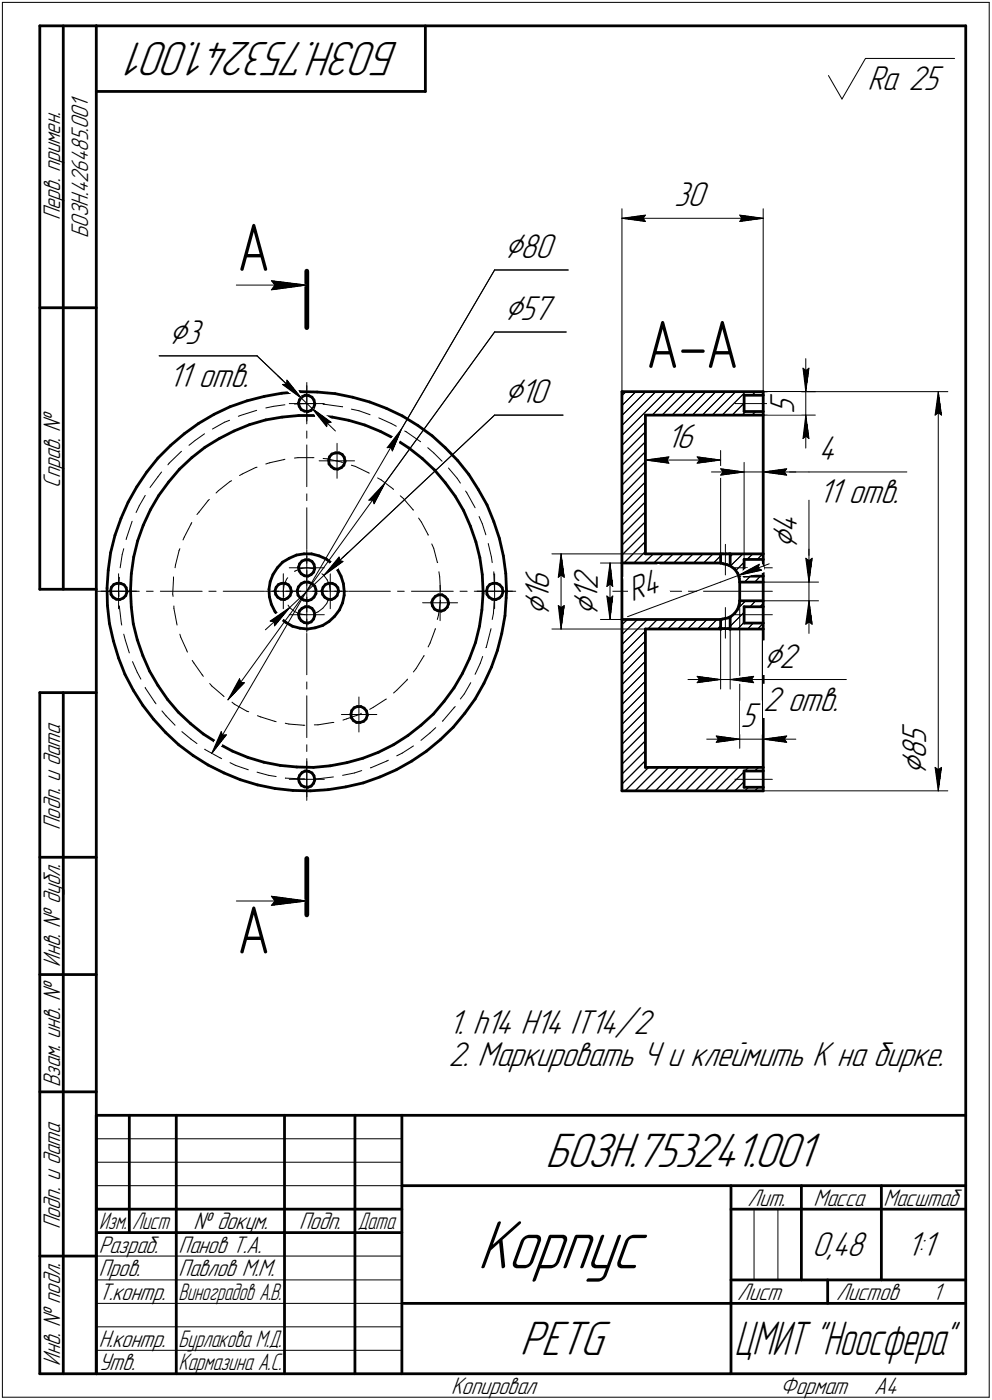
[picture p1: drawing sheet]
<svg xmlns="http://www.w3.org/2000/svg" width="211mm" height="298mm" viewBox="0 0 211 298" stroke-linecap="round" stroke-linejoin="round" font-family="sans-serif">
<defs><g id="words">
<text font-size="15.6" x="101.6" y="270.1">Корпус</text>
<g font-size="14.6">
<text x="50.4" y="57.7">А</text>
<text x="137.4" y="78.3">А-А</text>
<text x="50.4" y="203">А</text>
</g>
<g font-size="10.9">
<text x="84.9" y="9" transform="rotate(-180 84.9 9)">БОЗН.753241.001</text>
<text x="116.1" y="248.5">БОЗН.753241.001</text>
<text x="110.6" y="288.5">PETG</text>
</g>
<text font-size="10.7" x="156.3" y="288.5">ЦМИТ &quot;Ноосфера&quot;</text>
<g font-size="8.5">
<text x="107.3" y="54.9">⌀80</text>
<text x="107.3" y="68.1">⌀57</text>
<text x="35.9" y="73.2">⌀3</text>
<text x="107.3" y="85.8">⌀10</text>
<text x="169.6" y="116.9" transform="rotate(-90 169.6 116.9)">⌀</text>
<text x="116.9" y="131.2" transform="rotate(-90 116.9 131.2)">⌀</text>
<text x="127.2" y="131.2" transform="rotate(-90 127.2 131.2)">⌀</text>
<text x="162.4" y="142.2">⌀2</text>
<text x="197.1" y="165.1" transform="rotate(-90 197.1 165.1)">⌀</text>
</g>
<g font-size="7.8">
<text x="184.6" y="19.1">Ra 25</text>
<text x="143.5" y="43.9">30</text>
<text x="35.9" y="82.4">11 отв.</text>
<text x="169" y="88.2" transform="rotate(-90 169 88.2)">5</text>
<text x="141.8" y="95.4">16</text>
<text x="174.2" y="98">4</text>
<text x="174.2" y="107.1">11 отв.</text>
<text x="169.6" y="113.5" transform="rotate(-90 169.6 113.5)">4</text>
<text x="116.9" y="125.6" transform="rotate(-90 116.9 125.6)">6</text>
<text x="127.2" y="125.6" transform="rotate(-90 127.2 125.6)">2</text>
<text x="116.9" y="127.7" transform="rotate(-90 116.9 127.7)">1</text>
<text x="127.2" y="127.7" transform="rotate(-90 127.2 127.7)">1</text>
<text x="134.5" y="128.2" transform="rotate(-20 134.5 128.2)">R4</text>
<text x="157.6" y="154.8">5</text>
<text x="162.4" y="151.3">2 отв.</text>
<text x="197.1" y="161.7" transform="rotate(-90 197.1 161.7)">8</text>
<text x="197.1" y="158.5" transform="rotate(-90 197.1 158.5)">5</text>
<text x="95.4" y="220.3">1. h14 H14 IT14/2</text>
<text x="95.4" y="227">2. Маркировать Ч и клеймить К на бирке.</text>
<text x="172.8" y="267.5">0,48</text>
<text x="192.9" y="267.5">1:1</text>
</g>
<g font-size="5.4">
<text x="12.8" y="46.9" transform="rotate(-90 12.8 46.9)">Перв. примен.</text>
<text x="18.8" y="50.7" transform="rotate(-90 18.8 50.7)">БОЗН.426485.001</text>
<text x="12.8" y="103.8" transform="rotate(-90 12.8 103.8)">Справ. №</text>
<text x="12.8" y="176.7" transform="rotate(-90 12.8 176.7)">Подп. и дата</text>
<text x="12.8" y="205.8" transform="rotate(-90 12.8 205.8)">Инв. № дубл.</text>
<text x="12.8" y="231.6" transform="rotate(-90 12.8 231.6)">Взам. инв. №</text>
<text x="159.1" y="256.8">Лит.</text>
<text x="173.1" y="256.8">Масса</text>
<text x="188" y="256.8">Масштаб</text>
<text x="12.8" y="261.7" transform="rotate(-90 12.8 261.7)">Подп. и дата</text>
<text x="41.2" y="261.8">№ докум.</text>
<text x="63.6" y="261.8">Подп.</text>
<text x="21" y="266.8">Разраб.</text>
<text x="38" y="266.8">Панов Т.А.</text>
<text x="21" y="271.8">Пров.</text>
<text x="38" y="271.8">Павлов М.М.</text>
<text x="21" y="276.8">Т.контр.</text>
<text x="156.9" y="276.8">Лист</text>
<text x="177.9" y="276.8">Листов</text>
<text x="198.4" y="276.8">1</text>
<text x="21" y="286.8">Н.контр.</text>
<text x="12.8" y="290.8" transform="rotate(-90 12.8 290.8)">Инв. № подл.</text>
<text x="21" y="291.8">Утв.</text>
<text x="96" y="296.8">Копировал</text>
<text x="166" y="296.8">Формат</text>
<text x="186" y="296.8">A4</text>
</g>
<g font-size="5.3">
<text x="21.1" y="261.8">Изм.</text>
<text x="28.1" y="261.8">Лист</text>
<text x="76.1" y="261.8">Дата</text>
<text x="38" y="276.8">Виноградов А.В.</text>
<text x="38" y="286.8">Бурлакова М.Д.</text>
<text x="38" y="291.8">Кармазина А.С.</text>
</g>
</g></defs>
<g fill="none" stroke="#000" stroke-width=".59">
<path d="M8.5 5.5v120zM8.5 5.5h12zM13.5 5.5v120zM20.5 5.5v287zM20.5 5.5h185zM20.5 19.5h70zM90.5 5.5v14zM205.5 5.5v287zM8.5 65.5h12zM33.6 97.5l-2.4 3zM36.3 94.8l2.9-2.4zM36.3 94.8l-2.7 2.7z"/>
<path d="M38.2 99.9l2.6-2.4zM38.2 99.9l-2.3 2.7zM39.2 92.4l3-2.2zM40.8 97.5l2.8-2.3zM42.2 90.2l3.4-2zM43.6 95.2l3.1-1.8zM45.6 88.2l3.3-1.6zM46.7 93.4l3.1-1.6zM48.9 86.6l3.7-1.3zM49.8 91.8l3.3-1.4zM52.6 85.3l3.6-.9zM53.1 90.4l3.5-1z"/>
<path d="M56.2 84.4l3.7-.7zM56.6 89.4l3.4-.6zM59.9 83.7l3.9-.3zM60 88.8l3.6-.3zM63.5 85.9l.2 .6zM63.6 88.5h3.5zM63.7 86.5l.4 .7zM63.8 83.4l3.7 .1zM63.8 85.1l-.3 .8zM64.1 87.2l.7 .3zM64.3 84.5l.6-.3zM64.3 84.5l-.5 .6z"/>
<path d="M64.8 87.5l.7 .1zM64.9 84.2h.8zM65.5 87.6l.7-.2zM65.7 84.2l.7 .4zM66.4 84.6l.4 .6zM66.7 86.9l-.5 .5zM66.8 85.2l.2 .7zM67 86.1l-.3 .8zM67 85.9v.2zM67.1 88.5l3.6 .3zM67.5 83.5l3.8 .3zM69.9 98l.1 .8z"/>
<path d="M70 98.8l.5 .6zM70.1 97.3l-.2 .7zM70.5 99.4l.6 .4zM70.6 96.7l.8-.3zM70.6 96.7l-.5 .6zM70.7 88.8l3.5 .7zM71.1 99.8l.8 .1zM71.3 83.8l3.7 .8zM71.4 96.4h.7zM71.9 99.9l.7-.3zM72.1 96.4l.7 .4zM72.6 99.6l.6-.5z"/>
<path d="M72.8 96.8l.4 .6zM73.2 97.4l.2 .7zM73.4 98.3l-.2 .8zM73.4 98.1v.2zM74.2 89.5l3.4 1zM75 84.6l3.7 1zM77.6 90.5l3.3 1.4zM78.7 85.6l3.5 1.4zM80.9 91.9l3.2 1.6zM82.2 87l3.4 1.6zM84.1 93.5l2.9 1.9zM85.6 88.6l3.3 2z"/>
<path d="M87 95.4l2.8 2.2zM88.9 90.6l3 2.2zM89.8 97.6l2.7 2.5zM91.9 92.8l2.8 2.5zM94.7 95.3l2.7 2.7zM97.4 98l2.3 3zM132.3 83.4v36.5zM132.3 83.4h30.1zM137.3 88.4v29.5zM137.3 88.4h25.1zM158.3 84.2h4.1zM158.3 84.2v3.4z"/>
<path d="M158.3 87.6h4.1zM162.4 83.4v.8zM162.4 87.6v.8zM162.4 88.4v29.5zM162.4 84.2v3.4zM23.5 117.7l-.5 3.7zM24.5 114l-1 3.7zM25.7 110.4l-1.2 3.6zM27.3 106.9l-1.6 3.5zM28.4 118.6l-.5 3.6zM29.1 103.6l-1.8 3.3zM29.3 115.1l-.9 3.5z"/>
<path d="M30.5 111.8l-1.2 3.3zM31.2 100.5l-2.1 3.1zM32 108.5l-1.5 3.3zM33.8 105.5l-1.8 3zM35.9 102.6l-2.1 2.9zM60.1 119.7l1.5-.8zM60.1 119.7l-1.1 1.2zM61.6 118.9l1.5-.7zM63.1 118.2l1.6-.3zM64.3 119.5l.6-.3zM64.3 119.5l-.5 .6zM64.7 117.9h1.6z"/>
<path d="M64.9 119.2h.8zM65.7 119.2l.7 .3zM66.3 117.9l1.6 .5zM66.4 119.5l.4 .6zM67.9 118.4l1.5 .6zM69.4 119l1.3 1.1zM92.5 100.1l2.2 2.7zM94.7 102.8l2.2 2.9zM96.9 105.7l1.7 3zM98.6 108.7l1.5 3.3zM99.7 101l2.1 3.2zM100.1 112l1.2 3.4z"/>
<path d="M101.3 115.4l.8 3.4zM101.8 104.2l1.8 3.3zM102.1 118.8l.5 3.5zM103.6 107.5l1.5 3.6zM105.1 111.1l1.2 3.5zM106.3 114.6l.8 3.8zM107.1 118.4l.5 3.7zM132.3 119.9h21zM132.3 119.9v12zM137.3 117.9h16zM153.3 117.9v2zM153.4 117.9h.1"/>
<path d="M153.4 119.9h.1M153.4 117.9h.4zM153.4 119.9l.5 .2zM153.8 117.9h.8zM154.6 117.9h.5zM155.1 117.9h.3zM155.4 117.9h7zM155.4 117.9v2.6zM158.3 119.1h4.1zM158.3 119.1v3.6zM162.4 117.9v1.2zM162.4 119.1v3.6z"/>
<path d="M8.5 125.5h12zM22.8 125.2l.1 3.7zM22.9 128.9l.4 3.9zM23 121.4l-.2 3.8zM23.3 132.8l.8 3.7zM23.5 125.8l.1 .8zM23.6 126.6l.4 .6zM23.7 125.1l-.2 .7zM24 127.2l.7 .4zM24.1 136.5l1.1 3.6zM24.2 124.5l.7-.3zM24.2 124.5l-.5 .6z"/>
<path d="M24.7 127.6l.8 .1zM24.9 124.2h.8zM25.5 127.7l.7-.4zM25.7 124.2l.7 .3zM26.2 127.3l.6-.5zM26.4 124.5l.4 .6zM26.8 125.1l.2 .8zM27 126.1l-.2 .7zM27 125.9v.2zM27.8 125.7l.1 3.6zM27.9 122.2l-.1 3.5zM27.9 129.3l.5 3.5z"/>
<path d="M28.4 132.8l.8 3.4zM29.2 136.2l1.2 3.4zM30.4 139.6l1.4 3.3zM57.2 125.5l.1 1.6zM57.3 127.1l.4 1.6zM57.5 123.9l-.3 1.6zM57.7 128.7l.8 1.5zM58.1 122.3l-.6 1.6zM58.5 130.2l1 1.3zM58.5 125.8l.2 .8zM58.7 126.6l.4 .6zM58.8 125.1l-.3 .7z"/>
<path d="M59 120.9l-.9 1.4zM59.1 127.2l.7 .4zM59.3 124.5l.6-.3zM59.3 124.5l-.5 .6zM59.5 131.5l1.3 1zM59.8 127.6l.7 .1zM59.9 124.2h.8zM60.5 127.7l.7-.4zM60.7 124.2l.7 .3zM60.8 132.5l1.4 .8zM61.4 124.5l.4 .6zM61.7 126.8l-.5 .5z"/>
<path d="M61.8 125.1l.2 .8zM62 126.1l-.3 .7zM62 125.9v.2zM62.2 133.3l1.6 .5zM63.2 125.9l.2 .8zM63.2 125.7v.2zM63.4 126.7l.5 .6zM63.5 125l-.3 .7zM63.5 120.8l.2 .8zM63.5 130.8l.2 .8zM63.7 121.6l.4 .6zM63.7 131.6l.4 .6z"/>
<path d="M63.8 120.1l-.3 .7zM63.8 130l-.3 .8zM63.8 133.8l1.6 .1zM63.9 127.3l.7 .5zM64.1 124.3l.7-.3zM64.1 124.3l-.6 .7zM64.1 122.2l.7 .4zM64.1 132.2l.7 .4zM64.3 129.5l.6-.3zM64.3 129.5l-.5 .5zM64.6 127.8l.8 .1zM64.8 124h.8z"/>
<path d="M64.8 122.6l.7 .1zM64.8 132.6l.7 .1zM64.9 129.2h.8zM65.4 133.9l1.7-.2zM65.4 127.9l.8-.2zM65.5 122.7l.7-.4zM65.5 132.7l.7-.3zM65.6 124l.8 .3zM65.7 129.2l.7 .3zM66.2 127.7l.6-.5zM66.2 122.3l.5-.5zM66.4 124.3l.6 .5z"/>
<path d="M66.4 129.5l.4 .6zM66.7 131.8l-.5 .6zM66.8 120.1l.2 .8zM66.8 130.1l.2 .8zM67 124.8l.2 .8zM67 121.1l-.3 .7zM67 120.9v.2zM67 131.1l-.3 .7zM67 130.9v.2zM67.1 133.7l1.6-.5zM67.2 126.4l-.4 .8zM67.2 125.6v.8z"/>
<path d="M68.5 125.8l.2 .8zM68.7 133.2l1.3-.9zM68.7 126.6l.4 .6zM68.7 125.1l-.2 .7zM69.1 127.2l.7 .4zM69.3 124.5l.6-.3zM69.3 124.5l-.6 .6zM69.8 127.6l.7 .1zM69.9 124.2h.8zM70 132.3l1.2-1.1zM70.5 127.7l.7-.4zM70.7 120.1l1.1 1.1z"/>
<path d="M70.7 124.2l.7 .3zM71.2 127.3l.5-.5zM71.4 124.5l.5 .6zM71.8 121.2l.8 1.5zM71.9 125.1l.2 .8zM72 126.1l-.3 .7zM72.1 125.9l-.1 .2zM72.2 129.9l-1 1.3zM72.6 122.7l.5 1.6zM72.9 128.4l-.7 1.5zM73.1 124.3l.1 1.6zM73.2 126.7l-.3 1.7z"/>
<path d="M73.2 125.9v.8zM91.9 128.3l.1 .7zM92 129l.5 .7zM92.1 127.6l-.2 .7zM92.5 129.7l.6 .3zM92.6 127l.7-.3zM92.6 127l-.5 .6zM93.1 130l.8 .1zM93.3 126.7h.8zM93.9 130.1l.7-.2zM94.1 126.7l.6 .4zM94.6 129.9l.6-.6z"/>
<path d="M94.7 127.1l.5 .6zM95.2 127.7l.2 .7zM95.4 128.6l-.2 .7zM95.4 128.4v.2zM101.2 136.8l-1.3 3.4zM102 133.3l-.8 3.5zM102.5 129.9l-.5 3.4zM102.6 122.3l.2 3.6zM102.8 126.3l-.3 3.6zM102.8 125.9v.4zM103.5 125.8l.1 .8zM103.6 126.6l.5 .6z"/>
<path d="M103.7 125.1l-.2 .7zM104.1 127.2l.6 .4zM104.2 124.5l.7-.3zM104.2 124.5l-.5 .6zM104.7 127.6l.8 .1zM104.9 124.2h.8zM105.5 127.7l.8-.4zM105.7 124.2l.6 .3zM105.8 138.5l-1.2 3.6zM106.3 127.3l.5-.5zM106.3 124.5l.5 .6zM106.8 134.9l-1 3.6z"/>
<path d="M106.8 125.1l.2 .8zM107 126.1l-.2 .7zM107 125.9v.2zM107.4 131.1l-.6 3.8zM107.6 122.1l.2 3.8zM107.7 127.3l-.3 3.8zM107.8 125.9l-.1 1.4zM132.3 131.9v36.5zM132.3 131.9h21zM137.3 133.9h16zM137.3 133.9v29.5zM153.3 131.9v2z"/>
<path d="M153.3 133.9h.1M153.3 131.9h.1M153.4 133.9h.3zM153.4 131.9l.3-.1zM153.7 133.9h.5zM153.7 131.8l.5-.1zM153.9 120.1l.8 .1zM154.2 133.9h.7zM154.2 131.7l.7-.1zM154.7 120.2l.4 .2zM154.9 133.9h.4zM154.9 131.6l.4-.2z"/>
<path d="M155.1 120.4l.3 .1zM155.3 133.9h.1M155.3 131.4h.1M155.4 131.4v2.5zM155.4 131.4l.9-.8zM155.4 133.9h7zM155.4 120.5l.9 .7zM156.3 121.2l.7 .9zM157 129.7l-.7 .9zM157 122.1l.3 1.1zM157.3 128.6l-.3 1.1zM157.3 123.2l.1 .8z"/>
<path d="M157.4 124h5zM157.4 127.9l-.1 .7zM157.4 127.9h5zM157.4 124v3.9zM158.3 122.7h4.1zM158.3 129.2h4.1zM158.3 132.7h4.1zM158.3 129.2v3.5zM162.4 127.9v1.3zM162.4 122.7v1.3zM162.4 132.7v1.2zM162.4 133.9v29.5z"/>
<path d="M162.4 124v3.9zM162.4 129.2v3.5zM8.5 147.5v145zM8.5 147.5h12zM13.5 147.5v145zM25.2 140.1l1.4 3.5zM26.6 143.6l1.8 3.4zM28.4 147l2 3.2zM30.4 150.2l2.3 3zM31.8 142.9l1.8 3.1zM32.7 153.2l2.5 2.8zM33.6 146l2 2.9z"/>
<path d="M35.2 156l2.8 2.6zM35.6 148.9l2.3 2.7zM37.9 151.6l2.7 2.5zM38 158.6l3.1 2.3zM40.6 154.1l2.7 2.2zM43.3 156.3l3 1.9zM46.3 158.2l3.1 1.7zM49.4 159.9l3.3 1.4zM74.7 152.1l.1 .7zM74.8 152.8l.4 .6zM74.8 151.3l-.1 .8zM75.2 153.4l.7 .4z"/>
<path d="M75.4 150.7l.6-.2zM75.4 150.7l-.6 .6zM75.9 153.8h.7zM76 150.5h.8zM76.6 153.8l.8-.2zM76.8 150.5l.7 .3zM77.4 153.6l.5-.5zM77.5 150.8l.5 .6zM78 151.4l.1 .7zM78.1 152.3l-.2 .8zM78.1 152.1v.2zM83.7 158.6l3.1-2z"/>
<path d="M86.8 156.6l2.8-2.2zM89.6 154.4l2.6-2.3zM90.8 159.9l2.9-2.4zM93.7 157.5l2.7-2.6zM94.5 149.4l-2.3 2.7zM96.6 146.5l-2.1 2.9zM98.4 143.4l-1.8 3.1zM98.9 151.9l-2.5 3zM99.9 140.2l-1.5 3.2zM101.1 148.8l-2.2 3.1zM103 145.5l-1.9 3.3zM104.6 142.1l-1.6 3.4z"/>
<path d="M41.1 160.9l3.2 2zM44.3 162.9l3.4 1.7zM47.7 164.6l3.4 1.4zM51.1 166l3.7 1.1zM52.7 161.3l3.4 1zM54.8 167.1l3.7 .8zM56.1 162.3l3.5 .7zM58.5 167.9l3.8 .4zM59.6 163l3.6 .3zM62.3 168.3l3.7 .1zM63.2 163.3l3.5 .1zM63.5 165.8l.2 .7z"/>
<path d="M63.7 166.5l.4 .7zM63.8 165.1l-.3 .7zM64.1 167.2l.7 .4zM64.3 164.5l.6-.3zM64.3 164.5l-.5 .6zM64.8 167.6h.7zM64.9 164.2l.8 .1zM65.5 167.6l.7-.2zM65.7 164.3l.7 .3zM66 168.4l3.8-.3zM66.4 164.6l.4 .6zM66.7 163.4l3.6-.3z"/>
<path d="M66.7 166.8l-.5 .6zM66.8 165.2l.2 .7zM67 166.1l-.3 .7zM67 165.9v.2zM69.8 168.1l3.8-.5zM70.3 163.1l3.5-.7zM73.6 167.6l3.7-.9zM73.8 162.4l3.4-.9zM77.2 161.5l3.3-1.3zM77.3 166.7l3.6-1.3zM80.5 160.2l3.2-1.6zM80.9 165.4l3.4-1.5z"/>
<path d="M84.3 163.9l3.3-1.8zM87.6 162.1l3.2-2.2zM132.3 168.4h30.1zM137.3 163.4h25.1zM158.3 164.2h4.1zM158.3 167.6h4.1zM158.3 164.2v3.4zM162.4 163.4v.8zM162.4 167.6v.8zM162.4 164.2v3.4zM8.5 182.5h12zM8.5 207.5h12z"/>
<path d="M8.5 232.5h12zM20.5 237.5h185zM20.5 237.5v55zM27.5 237.5v25zM37.5 237.5v55zM60.5 237.5v55zM75.5 237.5v55zM85.5 237.5v55zM20.5 257.5h65zM85.5 252.5h120zM155.5 252.5v40zM155.5 257.5h15z"/>
<path d="M170.5 252.5v20zM170.5 257.5h35zM187.5 252.5v20zM8.5 267.5h12zM20.5 262.5h65zM85.5 277.5h70zM155.5 277.5h50zM155.5 272.5h50zM176.1 272.5v5zM8.5 292.5h12zM20.5 292.5h185z"/>
</g>
<g fill="none" stroke="#000" stroke-width=".21">
<path d="M.5 .5v297zM.5 .5h210zM176.3 16.1l2.9 5zM184.1 12.4l-4.9 8.7zM184.1 12.4h19zM210.5 .5v297zM57.7 59.8l.8 .9zM57.7 59.8l7.6 .9zM105.2 57.5l-19.8 33.9zM105.2 57.5h15.7zM132.3 44.4v39zM132.3 46.5l5-.7z"/>
<path d="M132.3 46.5l5 .7zM132.3 46.5h30.1zM136.8 46.5l.5 .7zM137.3 45.8l-.5 .7zM157.4 47.2l5-.7zM157.4 45.8l.4 .7zM157.4 45.8l5 .7zM157.8 46.5l-.4 .7zM162.4 44.4v39zM33.9 75.8h20.8zM50.3 60.7h15zM54.7 75.8l9.5 9z"/>
<path d="M57.7 61.7l7.6-1zM58.5 60.7l-.8 1zM105.2 70.7l-23.2 32.1zM105.2 70.7h15.3zM170.9 78.4l.5 .5zM170.9 78.4l.5 5zM171.4 78.9l.7-.5zM171.4 76.4v7zM172.1 78.4l-.7 5zM36 98.6l2.6-2.5zM36 98.6l-.3 .4zM40.2 94.8l1.3-1z"/>
<path d="M41.5 93.8l2-1.4zM45.2 91.4l2.6-1.5zM47.8 89.9l1.1-.4zM50.7 88.6l.4-.1zM51.1 88.5l3.5-1.1zM54.4 99.6l.3-.1zM56.6 98.8l.7-.2zM56.6 86.9l1.6-.4zM57.3 98.6l3.1-.7zM58.2 86.5l2.4-.3zM59.1 80l5.1 4.8zM60.1 81.9l.9-.1z"/>
<path d="M60.1 81.9l4.1 2.9zM60.4 97.9l.2-.1zM61 80.9l3.2 3.9zM61 80.9v.9zM61.6 85.9h3.7zM62.7 97.5h.7zM62.7 86l2.8-.1zM63.4 97.5h3.1zM64.2 84.8l2.2 2.2zM65.3 81.4v8.9zM65.3 91.8v1.5zM65.3 94.7v8.9z"/>
<path d="M65.3 85.9h3.7zM65.3 85.9v3.8zM65.3 82.1v3.8zM65.5 85.9h1.3zM66.4 87l3.1 3.8zM66.4 87l4 2.9zM66.4 87l5 4.8zM66.5 97.5h.3zM67.9 98.1h3.8zM68.7 97.6l.9 .1zM68.7 86.1h.5zM69.2 86.1l3.6 .5z"/>
<path d="M69.6 97.7l3 .7zM69.6 90.1l-.1 .7zM69.6 90.1l.8-.2zM71.7 98.1h3.7zM71.7 98.1v3.8zM71.7 94.4v3.7zM72.6 98.4l.3 .1zM72.9 86.6h.1M74.8 99.1l.8 .2zM74.8 87.1l1.6 .4zM75.6 99.3l2.8 1.4zM76.4 87.5l2.3 .8z"/>
<path d="M80.6 89l2.6 1.2zM82.4 95.3l.7-.1zM83.1 95.2l.4 .8zM83.2 90.2l1.1 .6zM85.4 91.4l-1.9 4.6zM85.4 91.4l-3 3.9zM85.4 91.4l-40.4 69zM86.1 91.8l.3 .1zM86.4 91.9l3.1 2.2zM91 95.3l1.3 1.1zM92.3 96.4l1.8 1.8zM95.4 99.7l1.9 2.2z"/>
<path d="M105.2 88.4h14.6zM132.3 99.1l5-5zM132.3 96.9l5-5zM132.3 94.8l5-5zM132.3 92.7l9.3-9.3zM132.3 90.6l7.2-7.2zM132.3 88.5l5.1-5.1zM132.3 86.4l3-3zM132.3 84.2l.9-.8zM137.3 95.9v22zM137.3 98l5-.7zM137.3 98l5 .6z"/>
<path d="M137.3 98h16zM138.8 88.4l5-5zM140.9 88.4l5-5zM141.9 98l.4 .6zM142.3 97.3l-.4 .7zM143 88.4l5.1-5zM145.2 88.4l5-5zM147.3 88.4l5-5zM148.3 98.6l5-.6zM148.3 97.3l.5 .7zM148.3 97.3l5 .7zM148.8 98l-.5 .6z"/>
<path d="M149.4 88.4l5-5zM151.6 88.4l4.9-5zM153.3 95.9v22zM153.3 99.8l5 .7zM153.3 99.8l.5 .7zM153.7 88.4l5-5zM155.8 88.4l2.5-2.5zM156.4 85.9h7.9zM157.9 88.4l.8-.8zM158.3 98.5v20.9zM160 88.4l.8-.8zM160 84.2l.8-.8z"/>
<path d="M162.1 88.4l.3-.2zM162.1 84.2l.3-.3zM162.4 83.4h39.3zM162.4 83.4h11.1zM162.4 88.4h11.1zM162.4 98.5v20.9zM167.4 99.8l-.5 .7zM170.9 93.4l.5-.5zM171.4 88.4l-.5 5zM171.4 92.9l.7 .5zM171.4 88.4l.7 5zM171.4 88.4v7z"/>
<path d="M171.4 83.4v5zM199 88.4l.6-.5zM199.6 83.4l.7 5zM199.6 87.9l.7 .5zM199.6 83.4l-.6 5zM199.6 83.4v85zM26 118.1l-.4 2.8zM26.3 116.8l-.3 1.3zM26.9 114.6l-.1 .3zM28.1 111l-1.2 3.6zM29.6 107.7l-.6 1.4zM30.9 105.5l-1.3 2.2z"/>
<path d="M33.6 101.5l-1.7 2.3zM34.4 100.5l-.8 1zM38.1 117.3l-.8 3zM38.3 116.8l-.2 .5zM39.2 114.4l-.3 .6zM40.6 111.6l-1.4 2.8zM40.8 111.3l-.2 .3zM42.3 109.1l-.4 .5zM44.3 106.6l-2 2.5zM44.5 106.3l-.2 .3zM46 105l.5-.5zM46.5 104.5l2.4-2z"/>
<path d="M48.9 102.5l.4-.1zM51 101.3l.6-.4zM51.6 100.9l2.8-1.3zM65.3 105.2v1.4zM65.3 108.1v8.9zM65.3 118.4v1.6zM65.3 117.2v3.7zM72.1 118.6l.1 .8zM72.1 118.6l-3.2 3.9zM72.2 119.4l.8 .1zM78.4 100.7l.2 .1zM78.5 106.5h.8z"/>
<path d="M79.3 106.5l.3 .8zM80.3 101.8l.8 .4zM81.1 102.2l2.5 1.9zM82 102.8l-2.4 4.5zM82 102.8l-3.5 3.7zM82 102.8l-33.5 46.2zM83.6 104.1l.1 .1zM85.2 105.6l.7 .6zM85.9 106.2l2 2.3zM87.9 108.5l.1 .1zM89.1 110.3l.6 .9zM89.7 111.2l1.4 2.7z"/>
<path d="M91.1 114h.1M91.9 115.8l.4 1zM92.3 116.8l.7 2.9zM93 119.7l.1 .1zM97.3 101.9l.7 1zM99.1 104.6l.2 .3zM99.3 104.9l1.8 3.2zM101.9 110l.7 1.5zM102.6 111.5l.8 2.4zM103.9 115.7l.7 2.9zM104.6 118.6l.1 1.2zM117.4 117.9h19.9z"/>
<path d="M119.4 117.9l.7 5zM119.4 117.9l-.6 5zM119.4 117.9v16zM127.8 119.9h4.5zM129.8 119.9l.6 5zM129.8 119.9l-.7 5zM129.8 119.9v12zM132.3 118.2l5-5zM132.3 116.1l5-5zM132.3 114l5-5zM132.3 111.8l5-5zM132.3 109.7l5-5z"/>
<path d="M132.3 107.6l5-5zM132.3 103.3l5-5zM132.3 101.2l5-5zM132.8 119.9l4.5-4.6zM134.9 119.9l2.4-2.5zM137 119.9l2-2zM137.3 100.4l-5 5.1zM139.1 119.9l2-2zM141.2 119.9l2.1-2zM143.3 119.9l2.1-2zM145.5 119.9l2-2zM147.6 119.9l2-2z"/>
<path d="M149.7 119.9l2-2zM151.4 100.5h6.9zM151.8 119.9l1.5-1.5zM153.3 101.2l5-.7zM153.8 100.5l-.5 .7zM154.3 115.9v6.5zM155.4 118.5l.6-.6zM158.3 100.5h4.1zM158.9 119.1l1.3-1.2zM161.1 119.1l1.2-1.2zM162.4 100.5h9.7zM162.4 100.5l5 .7z"/>
<path d="M162.4 100.5l5-.7zM162.4 100.5h6.9zM166.9 100.5l.5 .7zM171.4 118.9l.7 .5zM171.4 118.9l.7 5.1zM172.1 118.9v5.1zM172.1 106.5v12.4zM172.1 100.5h20.9zM172.1 119.4l.7-.5zM172.1 116.9v7.1zM172.8 118.9l-.7 5.1zM20.7 125.9h8.9z"/>
<path d="M21.5 125.9h3.7zM25.2 125.4l.1 1.6zM25.2 125.9h3.8zM25.2 125.9v3.7zM25.2 122.2v3.7zM25.4 122.9l-.2 2.5zM25.4 129h.1M25.4 129.1l.4 3.7zM25.8 132.8l.1 .3zM26.3 135l.4 1.3zM26.7 136.3l.8 2.7zM31.2 125.9h1.4z"/>
<path d="M34.1 125.9h8.9zM36.7 126.5l.1 .5zM36.9 122.9v.5zM36.9 123.4l-.2 3.1zM37 129v.5zM37 129.5l.6 3.2zM37.3 120.3v.6zM37.6 132.7l.1 .4zM38.3 135l.1 .6zM38.4 135.6l1.3 2.8zM39.7 138.4l.2 .5zM44.4 125.9h1.6z"/>
<path d="M47.5 125.9h8.8zM56.5 125.9h3.8zM56.5 134.1l5.1-4.7zM57.5 132.2l4.1-2.8zM57.5 132.2l.8 .2zM57.8 125.9h1.6zM58.3 132.4l.1 .9zM60.3 125.8l.1 1.3zM60.3 125.9h3.7zM60.3 125.9v3.7zM60.3 122.2v3.7zM60.5 124.5l-.2 1.3z"/>
<path d="M60.8 125.9h4.5zM61 123.4l-.5 1.1zM61.2 123l-.2 .4zM61.3 128.9l.3 .5zM61.6 120.9h3.7zM61.6 130.9h3.7zM61.6 129.4l1.1 .8zM61.6 129.4l-3.2 3.9zM61.6 129.4l7.3-6.9zM62.7 121.7l.1-.1zM62.7 130.2l1.1 .5zM62.8 121.6l1.2-.5z"/>
<path d="M63.8 130.7l1.1 .2zM64 121.1l1.3-.2zM65.3 120.9l1.2 .2zM65.3 125.9h4.4zM65.3 134.9v8.8zM65.3 131.8v1.5zM65.3 125.9v4.4zM65.3 121.5v4.4zM65.3 120.9h3.7zM65.3 120.9v3.7zM65.3 130.9h3.7zM65.3 130.9v3.7z"/>
<path d="M65.3 127.2v3.7zM66.5 121.1l.3 .1zM66.5 125.9h3.8zM66.9 130.6l.7-.3zM67.6 130.3l1.1-.8zM68.5 122.2l.3 .2zM68.8 122.4l.8 1zM68.9 122.5l36.3-34.1zM68.9 122.5l4.1-3zM68.9 122.5l5.1-4.8zM69.5 128.5l-.8 1zM69.6 123.4l.5 1.2z"/>
<path d="M69.8 127.8l-.3 .7zM70.1 124.6l.2 1.3zM70.3 125.9h3.7zM70.3 125.9v3.7zM70.3 122.2v3.7zM71.2 125.9h1.5zM74.2 125.9h8.9zM84.6 125.9h1.4zM87.5 125.9h8.9zM89.9 128.4h3.7zM90.2 139.7l-1.6 2.6zM90.2 139.7l.1-.1z"/>
<path d="M91.5 136.9l-.4 .9zM92.6 133.9l-1.1 3zM92.6 133.9h.1M93.3 131l-.3 .9zM93.4 121.8l.2 1.1zM93.6 122.9l.1 3zM93.6 128.4h3.8zM93.6 128.4v3.8zM93.6 124.6v3.8zM93.7 127.8l-.4 3.2zM97.9 125.9h1.5zM100.9 125.9h8.8z"/>
<path d="M101.5 125.9h3.7zM102.7 139.8l-.5 1.4zM103.4 137.9l.1-.1zM104.4 134.2l-.9 3.6zM104.5 133.9l-.1 .3zM105 130.6l-.3 1.3zM105.1 122.3l.1 3.6zM105.1 121.8v.5zM105.2 127.8l-.2 2.8zM105.2 125.9h3.9zM105.2 125.9v3.7zM105.2 122.2v3.7z"/>
<path d="M117.4 133.9h19.9zM118.8 122.9l.6-.5zM118.8 128.9l.6 5zM118.8 128.9l.6 .5zM119.4 122.4l.7 .5zM119.4 129.4l.7-.5zM120.1 128.9l-.7 5zM127.8 131.9h4.5zM129.1 124.9l.7-.5zM129.1 126.9l.7 5zM129.1 126.9l.7 .5zM129.8 124.4l.6 .5z"/>
<path d="M129.8 127.4l.6-.5zM130.4 125.9h14.6zM130.4 126.9l-.6 5zM132.3 139.4l5-5zM132.3 137.2l5.5-5.3zM132.3 135.1l3.3-3.2zM132.3 133l1.2-1.1zM133.5 131.3l19.8-7.3zM137.3 138.6l-5 5.1zM137.8 133.9l2.1-2zM140 133.9l2-2zM142.1 133.9l2-2z"/>
<path d="M144.2 133.9l2-2zM146.3 133.9l2-2zM146.5 125.9h1.8zM148.4 133.9l2.1-2zM149.7 125.9h14.6zM150.5 133.9l2.1-2zM152.7 133.9l.6-.6zM153.3 133.9v12.8zM153.3 124l3.8-1.5zM154.3 129.4v6.5zM155.4 133.3l2.9-2.9zM155.4 133.9v12.8z"/>
<path d="M155.4 120.5l2.7-2.6zM156.4 130.9h7.9zM156.4 120.9h7.9zM156.5 121.5l1.8-1.8zM157 129.6l1.7-1.7zM157.1 122.5l5-1.1zM157.1 122.5l4.4-2.4zM157.1 122.5l6.6-2.4zM157.2 123l1.1-1.1zM157.4 127.9v31.4zM158.3 132.5l-1.3 1.4zM158.4 124l1.3-1.3z"/>
<path d="M160.3 132.7l-1.2 1.2zM160.8 127.9l-1.2 1.3zM161.2 133.9l1.2-1.1zM161.3 121l.8 .4zM161.5 120.1l-.2 .9zM161.7 129.2l.7-.7zM161.8 122.7l-1.2 1.3zM162.4 124h11.8zM162.4 127.9h11.8zM162.4 127.9v31.4zM171.4 132.9l.7-.5zM172.1 127.9l-.7 5z"/>
<path d="M172.1 132.4l.7 .5zM172.1 127.9l.7 5zM172.1 127.9v7zM172.1 124v3.9zM28.2 140.9l1 2.3zM29.2 143.2l.8 1.4zM30.9 146.4h.1M30.9 146.5l2 3zM32.9 149.5l.3 .4zM34.5 151.4l.8 1zM35.3 152.4l2 2zM38.7 155.8l1.9 1.6z"/>
<path d="M40.6 157.4l1.3 .9zM40.9 140.6l.3 .5zM41.2 141.1l1.8 2.6zM43 143.7l.3 .3zM43.6 159.5h.1M43.6 159.6l3.2 1.8zM44.6 145.5l.4 .5zM45 146l2.4 2.1zM47.1 155.8l-2.1 4.6zM47.1 155.8l.2 .7zM47.3 156.5h.9zM47.4 148.1l.3 .2z"/>
<path d="M48.2 156.5l-3.2 3.9zM49.4 149.5l.5 .4zM49.9 149.9l2.7 1.6zM51 144.5l-2.5 4.5zM51 144.5l.2 .9zM51.2 145.4h.8zM52 145.4l-3.5 3.6zM52.6 151.5l.3 .1zM54.8 152.4l.7 .3zM55.5 152.7l2.9 .9zM58.4 153.6l.4 .1zM60.7 154l.8 .2z"/>
<path d="M61.5 154.2l3.1 .2zM64.6 154.4h.3zM65.3 158.6v1.4zM65.3 148.2v8.9zM65.3 145.2v1.5zM66.9 154.3h.7zM67.6 154.3l3.2-.5zM70.8 153.8h.2zM72.6 152.1h3.8zM73 153.3l.7-.2zM73.7 153.1l3-1zM76.4 152.1h3.8z"/>
<path d="M76.4 152.1v3.8zM76.4 148.4v3.7zM76.7 152.1l.2-.2zM78.7 151l.7-.4zM79.4 150.6l2.6-1.7zM82 148.9l.2-.1zM83.7 147.6l.7-.6zM84.4 147l2.2-2.2zM86.7 144.6l-.1 .2zM88.6 142.3l-.6 .8zM89.6 157.6l1.9-1.6zM91.5 156l1.2-1.1z"/>
<path d="M94.1 153.6l.1-.1zM96.6 150.7l-2.4 2.8zM96.6 150.7l.3-.2zM98.8 147.7l-.8 1.1zM100.2 145.4l-1.4 2.3zM102.2 141.2l-1.1 2.4zM132.3 158.5l5-5zM132.3 156.4l5-5zM132.3 154.3l5-5zM132.3 152.1l5-4.9zM132.3 150l5-5zM132.3 147.9l5-5z"/>
<path d="M132.3 145.8l5-5zM132.3 141.5l5-5zM146.4 144.7h6.9zM148.3 144l5 .7zM148.3 144l.5 .7zM148.3 145.4l5-.7zM148.8 144.7l-.5 .7zM150.4 157.4h7zM152.4 156.7l5 .7zM152.4 156.7l.4 .7zM152.4 158.1l5-.7zM152.8 157.4l-.4 .7z"/>
<path d="M153.3 144.7h2.1zM155.4 144.7h5zM155.4 144.7l5 .7zM155.4 144.7l5-.7zM155.4 144.7h7zM157.4 157.4h5zM159.9 144.7l.5 .7zM160.4 144.7h19.7zM160.4 144l-.5 .7zM162.4 157.4l5 .7zM162.4 157.4l5-.7zM162.4 157.4h6.9z"/>
<path d="M166.9 157.4l.5 .7zM167.4 156.7l-.5 .7zM46.8 161.4l.4 .1zM48.9 162.4l1.2 .6zM50.1 163l2.7 .9zM54.7 164.4l2.4 .7zM57.1 165.1l1.7 .3zM60.7 165.7h.1M60.8 165.7l3.7 .2zM61.6 165.9h3.7zM64.5 165.9h.4zM65.3 161.5v8.9z"/>
<path d="M65.3 165.9h3.7zM65.3 165.9v3.8zM65.3 162.1v3.8zM66.9 165.9l1.3-.1zM68.2 165.8l2.8-.4zM72.9 165.1l2.5-.5zM75.4 164.6l1.6-.5zM78.8 163.5h.1M78.9 163.5l3.4-1.4zM82.3 162.1l.3-.2zM84.4 161l1.2-.6zM85.6 160.4l2.4-1.6z"/>
<path d="M132.3 167l5-5zM132.3 164.8l5-4.9zM132.3 162.7l5-5zM132.3 160.6l5-5zM135.1 168.4l5-5zM137.2 168.4l5.1-5zM138 163.4l-5 5zM139.4 168.4l5-5zM141.6 168.4l5-5zM145.8 168.4l5-5zM147.9 168.4l5-5zM148.7 163.4l-5 5z"/>
<path d="M152.1 168.4l5-5zM154.3 168.4l4-4.1zM155 163.4l-5 5zM156.4 165.9h7.9zM158.3 166.5l-1.9 1.9zM158.5 168.4l.8-.8zM158.5 164.2l.8-.8zM160.6 168.4l.8-.8zM160.6 164.2l.8-.8zM162.4 168.4h39.3zM199 163.4l.6 5zM199 163.4l.6 .5z"/>
<path d="M199.6 163.9l.7-.5zM200.3 163.4l-.7 5zM50.3 191.9h15zM57.7 192.8l7.6-.9zM57.7 190.8l.8 1.1zM57.7 190.8l7.6 1.1zM58.5 191.9l-.8 .9zM20.5 247.5h65zM20.5 252.5h65zM20.5 242.5h65zM160.4 257.5v15zM165.5 257.5v15z"/>
<path d="M20.5 267.5h65zM20.5 272.5h65zM20.5 277.5h65zM.5 297.5h210zM20.5 282.5h65zM20.5 287.5h65z"/>
</g>
<path d="M65.3 57.7v12.1zM65.3 182.8v12z" fill="none" stroke="#000" stroke-width="1"/>
<g fill="#fff" stroke="#fff" stroke-width=".21">
<path d="M50.5 46.5h7.1zM50.5 46.6h7.1zM50.5 46.7h7.1zM50.5 46.7h7.1zM50.5 46.8h7.1zM50.5 46.9h7.1zM50.5 47h7.1zM50.5 47.1h7.1zM50.5 47.2h7.1zM50.5 47.2h7.1zM50.5 47.3h7.1zM50.5 47.4h7.1zM50.5 47.5h7.1zM50.5 47.6h7.1zM50.5 47.7h7.1zM50.5 47.8h7.1zM50.5 47.8h7.1zM50.5 47.9h7.1zM50.5 48h7.1zM50.5 48.1h7.1zM50.5 48.2h7.1zM50.5 48.3h7.1zM50.5 48.3h7.1zM50.5 48.4h7.1zM50.5 48.5h7.1zM50.5 48.6h7.1zM50.5 48.7h7.1zM50.5 48.8h7.1zM50.5 48.9h7.1zM50.5 48.9h7.1zM50.5 49h7.1zM50.5 49.1h7.1zM50.5 49.2h7.1zM50.5 49.3h7.1zM50.5 49.4h7.1zM50.5 49.4h7.1zM50.5 49.5h7.1zM50.5 49.6h7.1zM50.5 49.7h7.1zM50.5 49.8h7.1zM50.5 49.9h7.1zM50.5 50h7.1zM50.5 50h7.1zM50.5 50.1h7.1zM50.5 50.2h7.1zM50.5 50.3h7.1zM50.5 50.4h7.1zM50.5 50.5h7.1zM50.5 50.5h7.1zM50.5 50.6h7.1zM50.5 50.7h7.1zM50.5 50.8h7.1zM50.5 50.9h7.1zM50.5 51h7.1zM50.5 51.1h7.1zM50.5 51.1h7.1zM50.5 51.2h7.1zM50.5 51.3h7.1zM50.5 51.4h7.1zM50.5 51.5h7.1zM50.5 51.6h7.1zM50.5 51.6h7.1zM50.5 51.7h7.1zM50.5 51.8h7.1zM50.5 51.9h7.1zM50.5 52h7.1zM50.5 52.1h7.1zM50.5 52.2h7.1zM50.5 52.2h7.1zM50.5 52.3h7.1zM50.5 52.4h7.1zM50.5 52.5h7.1zM50.5 52.6h7.1zM50.5 52.7h7.1zM50.5 52.7h7.1zM50.5 52.8h7.1zM50.5 52.9h7.1zM50.5 53h7.1zM50.5 53.1h7.1zM50.5 53.2h7.1zM50.5 53.3h7.1zM50.5 53.3h7.1zM50.5 53.4h7.1zM50.5 53.5h7.1zM50.5 53.6h7.1zM50.5 53.7h7.1zM50.5 53.8h7.1zM50.5 53.8h7.1zM50.5 53.9h7.1zM50.5 54h7.1zM50.5 54.1h7.1zM50.5 54.2h7.1zM50.5 54.3h7.1zM50.5 54.4h7.1zM50.5 54.4h7.1zM50.5 54.5h7.1zM50.5 54.6h7.1zM50.5 54.7h7.1zM50.5 54.8h7.1zM50.5 54.9h7.1zM50.5 54.9h7.1zM50.5 55h7.1zM50.5 55.1h7.1zM50.5 55.2h7.1zM50.5 55.3h7.1zM50.5 55.4h7.1zM50.5 55.5h7.1zM50.5 55.5h7.1zM50.5 55.6h7.1zM50.5 55.7h7.1zM50.5 55.8h7.1zM50.5 55.9h7.1zM50.5 56h7.1zM50.5 56h7.1zM50.5 56.1h7.1zM50.5 56.2h7.1zM50.5 56.3h7.1zM50.5 56.4h7.1zM50.5 56.5h7.1zM50.5 56.6h7.1zM50.5 56.6h7.1zM50.5 56.7h7.1zM50.5 56.8h7.1zM50.5 56.9h7.1zM50.5 57h7.1zM50.5 57.1h7.1zM50.5 57.1h7.1zM50.5 57.2h7.1zM50.5 57.3h7.1zM50.5 57.4h7.1zM50.5 57.5h7.1zM50.5 57.6h7.1zM50.5 57.7h7.1zM50.5 57.7h7.1zM50.5 57.8h7.1zM50.5 57.9h7.1zM50.5 58h7.1zM50.5 58.1h7.1zM50.5 58.2h7.1zM50.5 58.3h7.1zM50.5 58.3h7.1zM50.5 58.4h7.1zM50.5 58.5h7.1zM50.5 58.6h7.1zM50.5 58.7h7.1zM50.5 58.8h7.1zM50.5 58.8h7.1zM50.5 58.9h7.1zM50.5 59h7.1zM50.5 59.1h7.1zM50.5 59.2h7.1zM50.5 59.3h7.1zM50.5 59.4h7.1zM50.5 59.4h7.1zM50.5 59.5h7.1zM50.5 59.6h7.1zM50.5 59.7h7.1zM50.5 59.8h7.1zM50.5 59.9h7.1zM50.5 59.9h7.1zM50.5 60h7.1zM50.5 60.1h7.1zM50.5 60.2h7.1zM50.5 60.3h7.1zM50.5 60.4h7.1zM50.5 60.5h7.1zM50.5 60.5h7.1zM50.5 60.6h7.1z"/>
<path d="M50.5 191.9h7.1zM50.5 191.9h7.1zM50.5 192h7.1zM50.5 192.1h7.1zM50.5 192.2h7.1zM50.5 192.3h7.1zM50.5 192.4h7.1zM50.5 192.4h7.1zM50.5 192.5h7.1zM50.5 192.6h7.1zM50.5 192.7h7.1zM50.5 192.8h7.1zM50.5 192.9h7.1zM50.5 193h7.1zM50.5 193h7.1zM50.5 193.1h7.1zM50.5 193.2h7.1zM50.5 193.3h7.1zM50.5 193.4h7.1zM50.5 193.5h7.1zM50.5 193.5h7.1zM50.5 193.6h7.1zM50.5 193.7h7.1zM50.5 193.8h7.1zM50.5 193.9h7.1zM50.5 194h7.1zM50.5 194.1h7.1zM50.5 194.1h7.1zM50.5 194.2h7.1zM50.5 194.3h7.1zM50.5 194.4h7.1zM50.5 194.5h7.1zM50.5 194.6h7.1zM50.5 194.6h7.1zM50.5 194.7h7.1zM50.5 194.8h7.1zM50.5 194.9h7.1zM50.5 195h7.1zM50.5 195.1h7.1zM50.5 195.2h7.1zM50.5 195.2h7.1zM50.5 195.3h7.1zM50.5 195.4h7.1zM50.5 195.5h7.1zM50.5 195.6h7.1zM50.5 195.7h7.1zM50.5 195.7h7.1zM50.5 195.8h7.1zM50.5 195.9h7.1zM50.5 196h7.1zM50.5 196.1h7.1zM50.5 196.2h7.1zM50.5 196.3h7.1zM50.5 196.3h7.1zM50.5 196.4h7.1zM50.5 196.5h7.1zM50.5 196.6h7.1zM50.5 196.7h7.1zM50.5 196.8h7.1zM50.5 196.8h7.1zM50.5 196.9h7.1zM50.5 197h7.1zM50.5 197.1h7.1zM50.5 197.2h7.1zM50.5 197.3h7.1zM50.5 197.4h7.1zM50.5 197.4h7.1zM50.5 197.5h7.1zM50.5 197.6h7.1zM50.5 197.7h7.1zM50.5 197.8h7.1zM50.5 197.9h7.1zM50.5 198h7.1zM50.5 198h7.1zM50.5 198.1h7.1zM50.5 198.2h7.1zM50.5 198.3h7.1zM50.5 198.4h7.1zM50.5 198.5h7.1zM50.5 198.5h7.1zM50.5 198.6h7.1zM50.5 198.7h7.1zM50.5 198.8h7.1zM50.5 198.9h7.1zM50.5 199h7.1zM50.5 199.1h7.1zM50.5 199.1h7.1zM50.5 199.2h7.1zM50.5 199.3h7.1zM50.5 199.4h7.1zM50.5 199.5h7.1zM50.5 199.6h7.1zM50.5 199.6h7.1zM50.5 199.7h7.1zM50.5 199.8h7.1zM50.5 199.9h7.1zM50.5 200h7.1zM50.5 200.1h7.1zM50.5 200.2h7.1zM50.5 200.2h7.1zM50.5 200.3h7.1zM50.5 200.4h7.1zM50.5 200.5h7.1zM50.5 200.6h7.1zM50.5 200.7h7.1zM50.5 200.7h7.1zM50.5 200.8h7.1zM50.5 200.9h7.1zM50.5 201h7.1zM50.5 201.1h7.1zM50.5 201.2h7.1zM50.5 201.3h7.1zM50.5 201.3h7.1zM50.5 201.4h7.1zM50.5 201.5h7.1zM50.5 201.6h7.1zM50.5 201.7h7.1zM50.5 201.8h7.1zM50.5 201.8h7.1zM50.5 201.9h7.1zM50.5 202h7.1zM50.5 202.1h7.1zM50.5 202.2h7.1zM50.5 202.3h7.1zM50.5 202.4h7.1zM50.5 202.4h7.1zM50.5 202.5h7.1zM50.5 202.6h7.1zM50.5 202.7h7.1zM50.5 202.8h7.1zM50.5 202.9h7.1zM50.5 202.9h7.1zM50.5 203h7.1zM50.5 203.1h7.1zM50.5 203.2h7.1zM50.5 203.3h7.1zM50.5 203.4h7.1zM50.5 203.5h7.1zM50.5 203.5h7.1zM50.5 203.6h7.1zM50.5 203.7h7.1zM50.5 203.8h7.1zM50.5 203.9h7.1zM50.5 204h7.1zM50.5 204h7.1zM50.5 204.1h7.1zM50.5 204.2h7.1zM50.5 204.3h7.1zM50.5 204.4h7.1zM50.5 204.5h7.1zM50.5 204.6h7.1zM50.5 204.6h7.1zM50.5 204.7h7.1zM50.5 204.8h7.1zM50.5 204.9h7.1zM50.5 205h7.1zM50.5 205.1h7.1zM50.5 205.1h7.1zM50.5 205.2h7.1zM50.5 205.3h7.1zM50.5 205.4h7.1zM50.5 205.5h7.1zM50.5 205.6h7.1zM50.5 205.7h7.1zM50.5 205.7h7.1zM50.5 205.8h7.1zM50.5 205.9h7.1zM50.5 206h7.1z"/>
<path d="M57.2 59.3h.7zM57.2 59.4h1.3zM57.2 59.4h2zM57.2 59.5h2.6zM57.2 59.6h3.2zM57.2 59.7h3.8zM57.2 59.8h4.4zM57.2 59.9h5.1zM57.2 59.9h5.7zM57.2 60h6.3zM57.2 60.1h6.6zM57.2 60.2h6.8zM57.2 60.3h7zM57.2 60.4h7.2zM57.2 60.5h7.5zM57.2 60.5h7.7zM57.2 60.6h7.9zM57.2 60.7h8.1zM57.2 60.8h7.9zM57.2 60.9h7.7zM57.2 61h7.5zM57.2 61h7.3zM57.2 61.1h7.1zM57.2 61.2h6.9zM57.2 61.3h6.7zM57.2 61.4h6.6zM57.2 61.5h6.3zM57.2 61.6h5.7zM57.2 61.6h5.1zM57.2 61.7h4.4zM57.2 61.8h3.8zM57.2 61.9h3.2zM57.2 62h2.6zM57.2 62.1h2zM57.2 62.1h1.3zM57.2 62.2h.7z"/>
<path d="M57.2 190.3h.7zM57.2 190.4h1.3zM57.2 190.5h2zM57.2 190.6h2.6zM57.2 190.7h3.2zM57.2 190.8h3.8zM57.2 190.8h4.4zM57.2 190.9h5.1zM57.2 191h5.7zM57.2 191.1h6.3zM57.2 191.2h6.6zM57.2 191.3h6.7zM57.2 191.3h6.9zM57.2 191.4h7.1zM57.2 191.5h7.3zM57.2 191.6h7.5zM57.2 191.7h7.7zM57.2 191.8h7.9zM57.2 191.9h8.1zM57.2 191.9h7.9zM57.2 192h7.7zM57.2 192.1h7.5zM57.2 192.2h7.2zM57.2 192.3h7zM57.2 192.4h6.8zM57.2 192.4h6.6zM57.2 192.5h6.3zM57.2 192.6h5.7zM57.2 192.7h5.1zM57.2 192.8h4.4zM57.2 192.9h3.8zM57.2 193h3.2zM57.2 193h2.6zM57.2 193.1h2zM57.2 193.2h1.3zM57.2 193.3h.7z"/>
<path d="M66.5 87h.1zM66.5 87.1h.4zM66.5 87.2h.6zM66.5 87.3h.8zM66.6 87.4h1zM66.6 87.5h1.1zM66.6 87.5h1.4zM66.7 87.6h1.5zM66.7 87.7h1.6zM66.8 87.8h1.6zM66.8 87.9h1.8zM66.9 88h1.8zM66.9 88.1h1.8zM66.9 88.1h2zM67 88.2h2zM67 88.3h2.2zM67.1 88.4h2.2zM67.1 88.5h2.2zM67.1 88.6h2.4zM67.1 88.6h2.5zM67.1 88.7h2.6zM67.2 88.8h2.6zM67.3 88.9h2.6zM67.4 89h2.7zM67.5 89.1h2.7zM67.5 89.2h2.8zM67.6 89.2h2.8zM67.6 89.3h2.9zM67.7 89.4h3zM67.8 89.5h3zM67.8 89.6h3.1zM67.9 89.7h3.1zM68 89.7h3.1zM68.1 89.8h3.1zM68.2 89.9h3zM68.2 90h2.9zM68.2 90.1h2.8zM68.3 90.2h2.7zM68.4 90.3h2.5zM68.5 90.3h2.3zM68.5 90.4h2.2zM68.6 90.5h2zM68.7 90.6h1.8zM68.7 90.7h1.7zM68.8 90.8h1.6zM68.8 90.8h1.5zM68.9 90.9h1.3zM69 91h1.1zM69.1 91.1h.9zM69.2 91.2h.7zM69.2 91.3h.6zM69.3 91.4h.5zM69.3 91.4h.4zM69.4 91.5h.2z"/>
<path d="M61 80.3h.2zM60.9 80.4h.4zM60.8 80.5h.6zM60.7 80.6h.7zM60.6 80.7h.9zM60.5 80.8h1.1zM60.5 80.9h1.1zM60.4 80.9h1.3zM60.3 81h1.4zM60.2 81.1h1.6zM60.1 81.2h1.8zM60 81.3h2zM59.9 81.4h2.2zM59.9 81.4h2.2zM59.8 81.5h2.3zM59.7 81.6h2.5zM59.6 81.7h2.7zM59.5 81.8h2.9zM59.4 81.9h3zM59.4 82h3.1zM59.5 82h3.1zM59.6 82.1h3.1zM59.8 82.2h2.9zM59.9 82.3h2.8zM59.9 82.4h2.9zM60.1 82.5h2.8zM60.2 82.5h2.8zM60.4 82.6h2.7zM60.5 82.7h2.6zM60.5 82.8h2.7zM60.7 82.9h2.5zM60.8 83h2.5zM60.9 83.1h2.5zM61 83.1h2.4zM61.1 83.2h2.4zM61.3 83.3h2.2zM61.4 83.4h2.2zM61.5 83.5h2.1zM61.6 83.6h2.1zM61.7 83.7h2zM61.9 83.7h1.9zM62 83.8h1.8zM62.1 83.9h1.7zM62.2 84h1.6zM62.3 84.1h1.5zM62.4 84.2h1.5zM62.7 84.2h1.2zM62.9 84.3h1.1zM63.1 84.4h.9zM63.3 84.5h.8zM63.6 84.6h.5zM63.8 84.7h.4zM64 84.8h.2z"/>
<path d="M35.9 67.5h8zM35.9 67.6h8zM35.9 67.6h8zM35.9 67.7h8zM35.9 67.8h8zM35.9 67.9h8zM35.9 68h8zM35.9 68.1h8zM35.9 68.2h8zM35.9 68.2h8zM35.9 68.3h8zM35.9 68.4h8zM35.9 68.5h8zM35.9 68.6h8zM35.9 68.7h8zM35.9 68.7h8zM35.9 68.8h8zM35.9 68.9h8zM35.9 69h8zM35.9 69.1h8zM35.9 69.2h8zM35.9 69.3h8zM35.9 69.3h8zM35.9 69.4h8zM35.9 69.5h8zM35.9 69.6h8zM35.9 69.7h8zM35.9 69.8h8zM35.9 69.8h8zM35.9 69.9h8zM35.9 70h8zM35.9 70.1h8zM35.9 70.2h8zM35.9 70.3h8zM35.9 70.4h8zM35.9 70.4h8zM35.9 70.5h8zM35.9 70.6h8zM35.9 70.7h8zM35.9 70.8h8zM35.9 70.9h8zM35.9 71h8zM35.9 71h8zM35.9 71.1h8zM35.9 71.2h8zM35.9 71.3h8zM35.9 71.4h8zM35.9 71.5h8zM35.9 71.5h8zM35.9 71.6h8zM35.9 71.7h8zM35.9 71.8h8zM35.9 71.9h8zM35.9 72h8zM35.9 72.1h8zM35.9 72.1h8zM35.9 72.2h8zM35.9 72.3h8zM35.9 72.4h8zM35.9 72.5h8zM35.9 72.6h8zM35.9 72.6h8zM35.9 72.7h8zM35.9 72.8h8zM35.9 72.9h8zM35.9 73h8zM35.9 73.1h8zM35.9 73.2h8zM35.9 73.2h8zM35.9 73.3h8zM35.9 73.4h8zM35.9 73.5h8zM35.9 73.6h8zM35.9 73.7h8zM35.9 73.7h8zM35.9 73.8h8zM35.9 73.9h8zM35.9 74h8zM35.9 74.1h8zM35.9 74.2h8zM35.9 74.3h8zM35.9 74.3h8zM35.9 74.4h8zM35.9 74.5h8zM35.9 74.6h8zM35.9 74.7h8z"/>
<path d="M35.9 76.8h16.8zM35.9 76.9h16.8zM35.9 77h16.8zM35.9 77h16.8zM35.9 77.1h16.8zM35.9 77.2h16.8zM35.9 77.3h16.8zM35.9 77.4h16.8zM35.9 77.5h16.8zM35.9 77.6h16.8zM35.9 77.6h16.8zM35.9 77.7h16.8zM35.9 77.8h16.8zM35.9 77.9h16.8zM35.9 78h16.8zM35.9 78.1h16.8zM35.9 78.1h16.8zM35.9 78.2h16.8zM35.9 78.3h16.8zM35.9 78.4h16.8zM35.9 78.5h16.8zM35.9 78.6h16.8zM35.9 78.7h16.8zM35.9 78.7h16.8zM35.9 78.8h16.8zM35.9 78.9h16.8zM35.9 79h16.8zM35.9 79.1h16.8zM35.9 79.2h16.8zM35.9 79.2h16.8zM35.9 79.3h16.8zM35.9 79.4h16.8zM35.9 79.5h16.8zM35.9 79.6h16.8zM35.9 79.7h16.8zM35.9 79.8h16.8zM35.9 79.8h16.8zM35.9 79.9h16.8zM35.9 80h16.8zM35.9 80.1h16.8zM35.9 80.2h16.8zM35.9 80.3h16.8zM35.9 80.3h16.8zM35.9 80.4h16.8zM35.9 80.5h16.8zM35.9 80.6h16.8zM35.9 80.7h16.8zM35.9 80.8h16.8zM35.9 80.9h16.8zM35.9 80.9h16.8zM35.9 81h16.8zM35.9 81.1h16.8zM35.9 81.2h16.8zM35.9 81.3h16.8zM35.9 81.4h16.8zM35.9 81.4h16.8zM35.9 81.5h16.8zM35.9 81.6h16.8zM35.9 81.7h16.8zM35.9 81.8h16.8zM35.9 81.9h16.8zM35.9 82h16.8zM35.9 82h16.8zM35.9 82.1h16.8zM35.9 82.2h16.8zM35.9 82.3h16.8zM35.9 82.4h16.8zM35.9 82.5h16.8zM35.9 82.5h16.8zM35.9 82.6h16.8zM35.9 82.7h16.8zM35.9 82.8h16.8zM35.9 82.9h16.8zM35.9 83h16.8zM35.9 83.1h16.8zM35.9 83.1h16.8zM35.9 83.2h16.8zM35.9 83.3h16.8zM35.9 83.4h16.8zM35.9 83.5h16.8zM35.9 83.6h16.8zM35.9 83.7h16.8zM35.9 83.7h16.8zM35.9 83.8h16.8z"/>
<path d="M46.8 155.2h.2zM46.8 155.3h.4zM46.7 155.4h.6zM46.7 155.4h.7zM46.7 155.5h.9zM46.7 155.6h1.1zM46.7 155.7h1.1zM46.6 155.8h1.4zM46.6 155.9h1.6zM46.5 156h1.8zM46.5 156h2zM46.4 156.1h2.3zM46.4 156.2h2.5zM46.4 156.3h2.5zM46.3 156.4h2.6zM46.3 156.5h2.6zM46.2 156.5h2.6zM46.2 156.6h2.5zM46.1 156.7h2.6zM46.1 156.8h2.5zM46.1 156.9h2.4zM46.1 157h2.3zM46.1 157.1h2.3zM46 157.1h2.3zM46 157.2h2.3zM45.9 157.3h2.3zM45.9 157.4h2.2zM45.9 157.5h2.2zM45.8 157.6h2.2zM45.8 157.6h2.1zM45.7 157.7h2.1zM45.7 157.8h2.1zM45.6 157.9h2.2zM45.6 158h2.1zM45.6 158.1h2zM45.6 158.2h2zM45.6 158.2h1.9zM45.5 158.3h1.9zM45.5 158.4h1.8zM45.4 158.5h1.8zM45.4 158.6h1.8zM45.4 158.7h1.8zM45.4 158.7h1.7zM45.4 158.8h1.6zM45.4 158.9h1.6zM45.3 159h1.6zM45.3 159.1h1.5zM45.3 159.2h1.4zM45.3 159.3h1.4zM45.3 159.3h1.3zM45.3 159.4h1.2zM45.2 159.5h1.1zM45.2 159.6h1zM45.2 159.7h.9zM45.2 159.8h.8zM45.2 159.9h.7zM45.2 159.9h.6zM45.1 160h.5zM45.1 160.1h.5zM45.1 160.2h.4zM45.1 160.3h.2z"/>
<path d="M85.3 91.5h.1zM85.2 91.6h.2zM85 91.7h.4zM84.9 91.8h.5zM84.8 91.9h.6zM84.7 91.9h.7zM84.6 92h.7zM84.5 92.1h.8zM84.4 92.2h.9zM84.2 92.3h1.1zM84.2 92.4h1.1zM84.1 92.5h1.2zM83.9 92.5h1.4zM83.9 92.6h1.4zM83.8 92.7h1.5zM83.7 92.8h1.6zM83.7 92.9h1.6zM83.7 93h1.6zM83.6 93h1.7zM83.5 93.1h1.8zM83.4 93.2h1.9zM83.4 93.3h1.8zM83.3 93.4h1.9zM83.2 93.5h2zM83.1 93.6h2zM83.1 93.6h2zM83.1 93.7h1.9zM83 93.8h2zM82.9 93.9h2.1zM82.8 94h2.1zM82.8 94.1h2.1zM82.7 94.1h2.1zM82.6 94.2h2.2zM82.5 94.3h2.3zM82.5 94.4h2.3zM82.5 94.5h2.3zM82.4 94.6h2.3zM82.3 94.7h2.4zM82.2 94.7h2.4zM82.2 94.8h2.4zM82.1 94.9h2.5zM82 95h2.5zM82 95.1h2.5zM82 95.2h2.4zM81.9 95.2h2.5zM81.8 95.3h2.6zM81.7 95.4h2.6zM81.6 95.5h2.7zM81.8 95.6h2.4zM82 95.7h2.2zM82.1 95.8h2.1zM82.2 95.8h2zM82.4 95.9h1.8zM82.5 96h1.6zM82.6 96.1h1.5zM82.8 96.2h1.2zM83 96.3h1zM83.1 96.4h.9zM83.2 96.4h.7zM83.4 96.5h.5zM83.5 96.6h.3zM83.7 96.7h.1z"/>
<path d="M107.3 49.2h11.6zM107.3 49.3h11.6zM107.3 49.4h11.6zM107.3 49.4h11.6zM107.3 49.5h11.6zM107.3 49.6h11.6zM107.3 49.7h11.6zM107.3 49.8h11.6zM107.3 49.9h11.6zM107.3 50h11.6zM107.3 50h11.6zM107.3 50.1h11.6zM107.3 50.2h11.6zM107.3 50.3h11.6zM107.3 50.4h11.6zM107.3 50.5h11.6zM107.3 50.5h11.6zM107.3 50.6h11.6zM107.3 50.7h11.6zM107.3 50.8h11.6zM107.3 50.9h11.6zM107.3 51h11.6zM107.3 51.1h11.6zM107.3 51.1h11.6zM107.3 51.2h11.6zM107.3 51.3h11.6zM107.3 51.4h11.6zM107.3 51.5h11.6zM107.3 51.6h11.6zM107.3 51.6h11.6zM107.3 51.7h11.6zM107.3 51.8h11.6zM107.3 51.9h11.6zM107.3 52h11.6zM107.3 52.1h11.6zM107.3 52.2h11.6zM107.3 52.2h11.6zM107.3 52.3h11.6zM107.3 52.4h11.6zM107.3 52.5h11.6zM107.3 52.6h11.6zM107.3 52.7h11.6zM107.3 52.7h11.6zM107.3 52.8h11.6zM107.3 52.9h11.6zM107.3 53h11.6zM107.3 53.1h11.6zM107.3 53.2h11.6zM107.3 53.3h11.6zM107.3 53.3h11.6zM107.3 53.4h11.6zM107.3 53.5h11.6zM107.3 53.6h11.6zM107.3 53.7h11.6zM107.3 53.8h11.6zM107.3 53.8h11.6zM107.3 53.9h11.6zM107.3 54h11.6zM107.3 54.1h11.6zM107.3 54.2h11.6zM107.3 54.3h11.6zM107.3 54.4h11.6zM107.3 54.4h11.6zM107.3 54.5h11.6zM107.3 54.6h11.6zM107.3 54.7h11.6zM107.3 54.8h11.6zM107.3 54.9h11.6zM107.3 54.9h11.6zM107.3 55h11.6zM107.3 55.1h11.6zM107.3 55.2h11.6zM107.3 55.3h11.6zM107.3 55.4h11.6zM107.3 55.5h11.6zM107.3 55.5h11.6zM107.3 55.6h11.6zM107.3 55.7h11.6zM107.3 55.8h11.6zM107.3 55.9h11.6zM107.3 56h11.6zM107.3 56h11.6zM107.3 56.1h11.6zM107.3 56.2h11.6zM107.3 56.3h11.6zM107.3 56.4h11.6z"/>
<path d="M50.8 143.9h.2zM50.7 144h.4zM50.7 144.1h.5zM50.6 144.2h.7zM50.6 144.3h.8zM50.5 144.4h1.1zM50.5 144.4h1.1zM50.5 144.5h1.2zM50.5 144.6h1.4zM50.4 144.7h1.6zM50.4 144.8h1.7zM50.3 144.9h1.9zM50.2 144.9h2.1zM50.2 145h2.2zM50.1 145.1h2.5zM50.1 145.2h2.6zM50 145.3h2.7zM50 145.4h2.7zM50 145.5h2.7zM50 145.5h2.6zM49.9 145.6h2.6zM49.9 145.7h2.5zM49.8 145.8h2.5zM49.8 145.9h2.4zM49.7 146h2.5zM49.6 146h2.5zM49.6 146.1h2.4zM49.5 146.2h2.4zM49.5 146.3h2.3zM49.4 146.4h2.3zM49.4 146.5h2.2zM49.4 146.6h2.2zM49.4 146.6h2.1zM49.3 146.7h2.2zM49.3 146.8h2.1zM49.2 146.9h2.1zM49.2 147h2zM49.1 147.1h2zM49 147.2h2.1zM49 147.2h2zM49 147.3h1.9zM49 147.4h1.8zM48.9 147.5h1.8zM48.9 147.6h1.7zM48.9 147.7h1.6zM48.9 147.7h1.6zM48.9 147.8h1.5zM48.9 147.9h1.4zM48.9 148h1.3zM48.8 148.1h1.3zM48.8 148.2h1.2zM48.8 148.3h1zM48.8 148.3h.9zM48.7 148.4h.8zM48.7 148.5h.7zM48.7 148.6h.6zM48.7 148.7h.4zM48.6 148.8h.3zM48.6 148.8h.3z"/>
<path d="M81.7 103h.3zM81.6 103h.4zM81.4 103.1h.6zM81.4 103.2h.5zM81.2 103.3h.7zM81 103.4h.9zM80.9 103.5h1zM80.8 103.5h1.1zM80.7 103.6h1.1zM80.5 103.7h1.3zM80.3 103.8h1.5zM80.3 103.9h1.5zM80.3 104h1.4zM80.2 104.1h1.5zM80.1 104.1h1.6zM80 104.2h1.7zM79.9 104.3h1.8zM79.8 104.4h1.8zM79.8 104.5h1.8zM79.7 104.6h1.9zM79.6 104.6h2zM79.5 104.7h2zM79.4 104.8h2.1zM79.3 104.9h2.1zM79.2 105h2.2zM79.2 105.1h2.2zM79.1 105.2h2.3zM79.1 105.2h2.2zM79 105.3h2.3zM78.9 105.4h2.3zM78.8 105.5h2.4zM78.7 105.6h2.4zM78.7 105.7h2.4zM78.6 105.7h2.4zM78.5 105.8h2.4zM78.4 105.9h2.5zM78.3 106h2.6zM78.2 106.1h2.7zM78.1 106.2h2.7zM78.1 106.3h2.7zM78 106.3h2.7zM77.9 106.4h2.8zM77.8 106.5h2.8zM77.7 106.6h2.9zM77.9 106.7h2.6zM78 106.8h2.5zM78.1 106.8h2.3zM78.2 106.9h2.1zM78.4 107h1.9zM78.5 107.1h1.8zM78.7 107.2h1.6zM78.7 107.3h1.5zM78.9 107.4h1.3zM79 107.4h1.1zM79.1 107.5h1zM79.2 107.6h.8zM79.3 107.7h.7zM79.4 107.8h.5zM79.6 107.9h.3zM79.7 107.9h.1z"/>
<path d="M107.3 62.4h11.1zM107.3 62.5h11.1zM107.3 62.6h11.1zM107.3 62.7h11.1zM107.3 62.7h11.1zM107.3 62.8h11.1zM107.3 62.9h11.1zM107.3 63h11.1zM107.3 63.1h11.1zM107.3 63.2h11.1zM107.3 63.2h11.1zM107.3 63.3h11.1zM107.3 63.4h11.1zM107.3 63.5h11.1zM107.3 63.6h11.1zM107.3 63.7h11.1zM107.3 63.8h11.1zM107.3 63.8h11.1zM107.3 63.9h11.1zM107.3 64h11.1zM107.3 64.1h11.1zM107.3 64.2h11.1zM107.3 64.3h11.1zM107.3 64.3h11.1zM107.3 64.4h11.1zM107.3 64.5h11.1zM107.3 64.6h11.1zM107.3 64.7h11.1zM107.3 64.8h11.1zM107.3 64.9h11.1zM107.3 64.9h11.1zM107.3 65h11.1zM107.3 65.1h11.1zM107.3 65.2h11.1zM107.3 65.3h11.1zM107.3 65.4h11.1zM107.3 65.4h11.1zM107.3 65.5h11.1zM107.3 65.6h11.1zM107.3 65.7h11.1zM107.3 65.8h11.1zM107.3 65.9h11.1zM107.3 66h11.1zM107.3 66h11.1zM107.3 66.1h11.1zM107.3 66.2h11.1zM107.3 66.3h11.1zM107.3 66.4h11.1zM107.3 66.5h11.1zM107.3 66.5h11.1zM107.3 66.6h11.1zM107.3 66.7h11.1zM107.3 66.8h11.1zM107.3 66.9h11.1zM107.3 67h11.1zM107.3 67.1h11.1zM107.3 67.1h11.1zM107.3 67.2h11.1zM107.3 67.3h11.1zM107.3 67.4h11.1zM107.3 67.5h11.1zM107.3 67.6h11.1zM107.3 67.6h11.1zM107.3 67.7h11.1zM107.3 67.8h11.1zM107.3 67.9h11.1zM107.3 68h11.1zM107.3 68.1h11.1zM107.3 68.2h11.1zM107.3 68.2h11.1zM107.3 68.3h11.1zM107.3 68.4h11.1zM107.3 68.5h11.1zM107.3 68.6h11.1zM107.3 68.7h11.1zM107.3 68.7h11.1zM107.3 68.8h11.1zM107.3 68.9h11.1zM107.3 69h11.1zM107.3 69.1h11.1zM107.3 69.2h11.1zM107.3 69.3h11.1zM107.3 69.3h11.1zM107.3 69.4h11.1zM107.3 69.5h11.1zM107.3 69.6h11.1z"/>
<path d="M61.5 129.5h.1zM61.2 129.5h.4zM61 129.6h.6zM60.7 129.7h.8zM60.5 129.8h1zM60.3 129.9h1.1zM60 130h1.4zM59.8 130h1.5zM59.7 130.1h1.6zM59.6 130.2h1.6zM59.4 130.3h1.8zM59.4 130.4h1.7zM59.2 130.5h1.9zM59.1 130.6h1.9zM58.9 130.6h2.1zM58.8 130.7h2.2zM58.8 130.8h2.2zM58.6 130.9h2.3zM58.5 131h2.4zM58.3 131.1h2.5zM58.3 131.1h2.5zM58.1 131.2h2.6zM58 131.3h2.6zM57.8 131.4h2.7zM57.7 131.5h2.8zM57.7 131.6h2.8zM57.5 131.7h2.9zM57.4 131.7h2.9zM57.2 131.8h3zM57.1 131.9h3zM57 132h3.1zM56.9 132.1h3.1zM56.7 132.2h3.2zM56.8 132.2h3.1zM56.9 132.3h2.9zM57 132.4h2.8zM57.1 132.5h2.6zM57.1 132.6h2.5zM57.2 132.7h2.3zM57.3 132.8h2.1zM57.4 132.8h2zM57.5 132.9h1.9zM57.6 133h1.7zM57.6 133.1h1.6zM57.7 133.2h1.4zM57.7 133.3h1.4zM57.8 133.3h1.2zM57.9 133.4h1zM58 133.5h.8zM58.1 133.6h.7zM58.2 133.7h.6zM58.3 133.8h.4zM58.3 133.9h.3z"/>
<path d="M72 118h.2zM71.9 118.1h.4zM71.8 118.2h.6zM71.7 118.3h.8zM71.7 118.4h.9zM71.6 118.4h1zM71.5 118.5h1.2zM71.5 118.6h1.3zM71.4 118.7h1.5zM71.3 118.8h1.7zM71.3 118.9h1.8zM71.2 119h2zM71.1 119h2.1zM71 119.1h2.3zM71 119.2h2.4zM70.9 119.3h2.6zM70.9 119.4h2.7zM70.8 119.5h2.9zM70.7 119.5h3zM70.6 119.6h3.1zM70.5 119.7h3.2zM70.5 119.8h3.1zM70.4 119.9h3zM70.4 120h2.9zM70.3 120.1h2.9zM70.2 120.1h2.9zM70.1 120.2h2.9zM70.1 120.3h2.7zM70 120.4h2.7zM69.9 120.5h2.7zM69.8 120.6h2.7zM69.8 120.6h2.6zM69.7 120.7h2.5zM69.7 120.8h2.4zM69.7 120.9h2.4zM69.6 121h2.3zM69.6 121.1h2.2zM69.5 121.2h2.2zM69.5 121.2h2zM69.4 121.3h2.1zM69.4 121.4h1.9zM69.4 121.5h1.8zM69.3 121.6h1.8zM69.3 121.7h1.7zM69.3 121.8h1.6zM69.3 121.8h1.4zM69.2 121.9h1.3zM69.2 122h1.1zM69.2 122.1h.9zM69.1 122.2h.7zM69.1 122.3h.5zM69 122.3h.4zM69 122.4h.2z"/>
<path d="M107.3 80.2h10.5zM107.3 80.3h10.5zM107.3 80.3h10.5zM107.3 80.4h10.5zM107.3 80.5h10.5zM107.3 80.6h10.5zM107.3 80.7h10.5zM107.3 80.8h10.5zM107.3 80.9h10.5zM107.3 80.9h10.5zM107.3 81h10.5zM107.3 81.1h10.5zM107.3 81.2h10.5zM107.3 81.3h10.5zM107.3 81.4h10.5zM107.3 81.4h10.5zM107.3 81.5h10.5zM107.3 81.6h10.5zM107.3 81.7h10.5zM107.3 81.8h10.5zM107.3 81.9h10.5zM107.3 82h10.5zM107.3 82h10.5zM107.3 82.1h10.5zM107.3 82.2h10.5zM107.3 82.3h10.5zM107.3 82.4h10.5zM107.3 82.5h10.5zM107.3 82.5h10.5zM107.3 82.6h10.5zM107.3 82.7h10.5zM107.3 82.8h10.5zM107.3 82.9h10.5zM107.3 83h10.5zM107.3 83.1h10.5zM107.3 83.1h10.5zM107.3 83.2h10.5zM107.3 83.3h10.5zM107.3 83.4h10.5zM107.3 83.5h10.5zM107.3 83.6h10.5zM107.3 83.7h10.5zM107.3 83.7h10.5zM107.3 83.8h10.5zM107.3 83.9h10.5zM107.3 84h10.5zM107.3 84.1h10.5zM107.3 84.2h10.5zM107.3 84.2h10.5zM107.3 84.3h10.5zM107.3 84.4h10.5zM107.3 84.5h10.5zM107.3 84.6h10.5zM107.3 84.7h10.5zM107.3 84.8h10.5zM107.3 84.8h10.5zM107.3 84.9h10.5zM107.3 85h10.5zM107.3 85.1h10.5zM107.3 85.2h10.5zM107.3 85.3h10.5zM107.3 85.3h10.5zM107.3 85.4h10.5zM107.3 85.5h10.5zM107.3 85.6h10.5zM107.3 85.7h10.5zM107.3 85.8h10.5zM107.3 85.9h10.5zM107.3 85.9h10.5zM107.3 86h10.5zM107.3 86.1h10.5zM107.3 86.2h10.5zM107.3 86.3h10.5zM107.3 86.4h10.5zM107.3 86.4h10.5zM107.3 86.5h10.5zM107.3 86.6h10.5zM107.3 86.7h10.5zM107.3 86.8h10.5zM107.3 86.9h10.5zM107.3 87h10.5zM107.3 87h10.5zM107.3 87.1h10.5zM107.3 87.2h10.5zM107.3 87.3h10.5z"/>
<path d="M183.8 12h19.8zM183.8 12.1h19.8zM183.7 12.2h19.9zM183.7 12.3h19.9zM183.6 12.4h20zM183.6 12.4h20zM183.6 12.5h20zM183.5 12.6h20.1zM183.5 12.7h20.1zM183.4 12.8h20.2zM183.4 12.9h20.2zM183.3 13h20.3zM183.3 13h20.3zM183.2 13.1h20.4zM183.1 13.2h20.5zM183.1 13.3h20.5zM183 13.4h20.6zM183 13.5h20.6zM183 13.5h20.6zM183 13.6h20.6zM182.9 13.7h20.7zM182.8 13.8h20.8zM182.8 13.9h20.8zM182.7 14h20.9zM182.7 14.1h20.9zM182.6 14.1h21zM182.6 14.2h21zM182.5 14.3h21.1zM182.5 14.4h21.1zM182.5 14.5h21.1zM182.4 14.6h21.2zM182.4 14.6h21.2zM182.3 14.7h21.3zM182.3 14.8h21.3zM182.2 14.9h21.4zM182.1 15h21.5zM182.1 15.1h21.5zM182 15.2h21.6zM182 15.2h21.6zM181.9 15.3h21.7zM181.9 15.4h21.7zM181.9 15.5h21.7zM175.4 15.6h28.2zM175.5 15.7h28.1zM175.6 15.7h28zM175.6 15.8h28zM175.7 15.9h27.9zM175.7 16h27.9zM175.8 16.1h27.8zM175.8 16.2h27.8zM175.9 16.3h27.7zM175.9 16.3h27.7zM175.9 16.4h27.7zM176 16.5h27.6zM176 16.6h27.6zM176.1 16.7h27.5zM176.1 16.8h27.5zM176.2 16.8h27.4zM176.2 16.9h27.4zM176.3 17h27.3zM176.4 17.1h27.2zM176.4 17.2h27.2zM176.4 17.3h27.2zM176.4 17.4h27.2zM176.5 17.4h27.1zM176.5 17.5h27.1zM176.6 17.6h27zM176.7 17.7h26.9zM176.7 17.8h26.9zM176.8 17.9h26.8zM176.8 17.9h26.8zM176.9 18h26.7zM176.9 18.1h26.7zM177 18.2h26.6zM177 18.3h26.6zM177 18.4h26.6zM177.1 18.5h26.5zM177.1 18.5h26.5zM177.2 18.6h26.4zM177.2 18.7h26.4zM177.3 18.8h26.3zM177.3 18.9h26.3zM177.4 19h26.2zM177.5 19h26.1zM177.5 19.1h26.1zM177.5 19.2h26.1zM177.5 19.3h26.1zM177.6 19.4h26zM177.6 19.5h26zM177.7 19.6h25.9zM177.7 19.6h25.9zM177.8 19.7h25.8zM177.9 19.8h25.7zM177.9 19.9h25.7zM178 20h25.6zM178 20.1h25.6zM178.1 20.2h25.5zM178.1 20.2h25.5zM178.1 20.3h25.5z"/>
<path d="M95.4 214.6h44.4zM95.4 214.7h44.4zM95.4 214.8h44.4zM95.4 214.9h44.4zM95.4 215h44.4zM95.4 215.1h44.4zM95.4 215.1h44.4zM95.4 215.2h44.4zM95.4 215.3h44.4zM95.4 215.4h44.4zM95.4 215.5h44.4zM95.4 215.6h44.4zM95.4 215.6h44.4zM95.4 215.7h44.4zM95.4 215.8h44.4zM95.4 215.9h44.4zM95.4 216h44.4zM95.4 216.1h44.4zM95.4 216.2h44.4zM95.4 216.2h44.4zM95.4 216.3h44.4zM95.4 216.4h44.4zM95.4 216.5h44.4zM95.4 216.6h44.4zM95.4 216.7h44.4zM95.4 216.7h44.4zM95.4 216.8h44.4zM95.4 216.9h44.4zM95.4 217h44.4zM95.4 217.1h44.4zM95.4 217.2h44.4zM95.4 217.3h44.4zM95.4 217.3h44.4zM95.4 217.4h44.4zM95.4 217.5h44.4zM95.4 217.6h44.4zM95.4 217.7h44.4zM95.4 217.8h44.4zM95.4 217.8h44.4zM95.4 217.9h44.4zM95.4 218h44.4zM95.4 218.1h44.4zM95.4 218.2h44.4zM95.4 218.3h44.4zM95.4 218.4h44.4zM95.4 218.4h44.4zM95.4 218.5h44.4zM95.4 218.6h44.4zM95.4 218.7h44.4zM95.4 218.8h44.4zM95.4 218.9h44.4zM95.4 218.9h44.4zM95.4 219h44.4zM95.4 219.1h44.4zM95.4 219.2h44.4zM95.4 219.3h44.4zM95.4 219.4h44.4zM95.4 219.5h44.4zM95.4 219.5h44.4zM95.4 219.6h44.4zM95.4 219.7h44.4zM95.4 219.8h44.4zM95.4 219.9h44.4zM95.4 220h44.4zM95.4 220h44.4zM95.4 220.1h44.4zM95.4 220.2h44.4zM95.4 220.3h44.4zM95.4 220.4h44.4zM95.4 220.5h44.4zM95.4 220.6h44.4zM95.4 220.6h44.4zM95.4 220.7h44.4zM95.4 220.8h44.4zM95.4 220.9h44.4zM95.4 221h44.4zM95.4 221.1h44.4zM95.4 221.1h44.4zM95.4 221.2h44.4zM95.4 221.3h44.4zM95.4 221.4h44.4zM95.4 221.5h44.4zM95.4 221.6h44.4zM95.4 221.7h44.4zM95.4 221.7h44.4z"/>
<path d="M95.4 221.4h105.2zM95.4 221.5h105.2zM95.4 221.6h105.2zM95.4 221.7h105.2zM95.4 221.7h105.2zM95.4 221.8h105.2zM95.4 221.9h105.2zM95.4 222h105.2zM95.4 222.1h105.2zM95.4 222.2h105.2zM95.4 222.2h105.2zM95.4 222.3h105.2zM95.4 222.4h105.2zM95.4 222.5h105.2zM95.4 222.6h105.2zM95.4 222.7h105.2zM95.4 222.8h105.2zM95.4 222.8h105.2zM95.4 222.9h105.2zM95.4 223h105.2zM95.4 223.1h105.2zM95.4 223.2h105.2zM95.4 223.3h105.2zM95.4 223.4h105.2zM95.4 223.4h105.2zM95.4 223.5h105.2zM95.4 223.6h105.2zM95.4 223.7h105.2zM95.4 223.8h105.2zM95.4 223.9h105.2zM95.4 223.9h105.2zM95.4 224h105.2zM95.4 224.1h105.2zM95.4 224.2h105.2zM95.4 224.3h105.2zM95.4 224.4h105.2zM95.4 224.5h105.2zM95.4 224.5h105.2zM95.4 224.6h105.2zM95.4 224.7h105.2zM95.4 224.8h105.2zM95.4 224.9h105.2zM95.4 225h105.2zM95.4 225h105.2zM95.4 225.1h105.2zM95.4 225.2h105.2zM95.4 225.3h105.2zM95.4 225.4h105.2zM95.4 225.5h105.2zM95.4 225.6h105.2zM95.4 225.6h105.2zM95.4 225.7h105.2zM95.4 225.8h105.2zM95.4 225.9h105.2zM95.4 226h105.2zM95.4 226.1h105.2zM95.4 226.1h105.2zM95.4 226.2h105.2zM95.4 226.3h105.2zM95.4 226.4h105.2zM95.4 226.5h105.2zM95.4 226.6h105.2zM95.4 226.7h105.2zM95.4 226.7h105.2zM95.4 226.8h105.2zM95.4 226.9h105.2zM95.4 227h105.2zM95.4 227.1h105.2zM95.4 227.2h105.2zM95.4 227.2h105.2zM95.4 227.3h105.2zM95.4 227.4h105.2zM95.4 227.5h105.2zM95.4 227.6h105.2zM95.4 227.7h105.2zM95.4 227.8h105.2zM95.4 227.8h105.2zM95.4 227.9h105.2zM95.4 228h105.2zM95.4 228.1h105.2zM95.4 228.2h105.2zM95.4 228.3h105.2zM95.4 228.3h105.2zM95.4 228.4h105.2z"/>
<path d="M137.4 67.1h19.9zM137.4 67.2h19.9zM137.4 67.3h19.9zM137.4 67.4h19.9zM137.4 67.5h19.9zM137.4 67.6h19.9zM137.4 67.6h19.9zM137.4 67.7h19.9zM137.4 67.8h19.9zM137.4 67.9h19.9zM137.4 68h19.9zM137.4 68.1h19.9zM137.4 68.2h19.9zM137.4 68.2h19.9zM137.4 68.3h19.9zM137.4 68.4h19.9zM137.4 68.5h19.9zM137.4 68.6h19.9zM137.4 68.7h19.9zM137.4 68.7h19.9zM137.4 68.8h19.9zM137.4 68.9h19.9zM137.4 69h19.9zM137.4 69.1h19.9zM137.4 69.2h19.9zM137.4 69.3h19.9zM137.4 69.3h19.9zM137.4 69.4h19.9zM137.4 69.5h19.9zM137.4 69.6h19.9zM137.4 69.7h19.9zM137.4 69.8h19.9zM137.4 69.8h19.9zM137.4 69.9h19.9zM137.4 70h19.9zM137.4 70.1h19.9zM137.4 70.2h19.9zM137.4 70.3h19.9zM137.4 70.4h19.9zM137.4 70.4h19.9zM137.4 70.5h19.9zM137.4 70.6h19.9zM137.4 70.7h19.9zM137.4 70.8h19.9zM137.4 70.9h19.9zM137.4 71h19.9zM137.4 71h19.9zM137.4 71.1h19.9zM137.4 71.2h19.9zM137.4 71.3h19.9zM137.4 71.4h19.9zM137.4 71.5h19.9zM137.4 71.5h19.9zM137.4 71.6h19.9zM137.4 71.7h19.9zM137.4 71.8h19.9zM137.4 71.9h19.9zM137.4 72h19.9zM137.4 72.1h19.9zM137.4 72.1h19.9zM137.4 72.2h19.9zM137.4 72.3h19.9zM137.4 72.4h19.9zM137.4 72.5h19.9zM137.4 72.6h19.9zM137.4 72.6h19.9zM137.4 72.7h19.9zM137.4 72.8h19.9zM137.4 72.9h19.9zM137.4 73h19.9zM137.4 73.1h19.9zM137.4 73.2h19.9zM137.4 73.2h19.9zM137.4 73.3h19.9zM137.4 73.4h19.9zM137.4 73.5h19.9zM137.4 73.6h19.9zM137.4 73.7h19.9zM137.4 73.7h19.9zM137.4 73.8h19.9zM137.4 73.9h19.9zM137.4 74h19.9zM137.4 74.1h19.9zM137.4 74.2h19.9zM137.4 74.3h19.9zM137.4 74.3h19.9zM137.4 74.4h19.9zM137.4 74.5h19.9zM137.4 74.6h19.9zM137.4 74.7h19.9zM137.4 74.8h19.9zM137.4 74.8h19.9zM137.4 74.9h19.9zM137.4 75h19.9zM137.4 75.1h19.9zM137.4 75.2h19.9zM137.4 75.3h19.9zM137.4 75.4h19.9zM137.4 75.4h19.9zM137.4 75.5h19.9zM137.4 75.6h19.9zM137.4 75.7h19.9zM137.4 75.8h19.9zM137.4 75.9h19.9zM137.4 75.9h19.9zM137.4 76h19.9zM137.4 76.1h19.9zM137.4 76.2h19.9zM137.4 76.3h19.9zM137.4 76.4h19.9zM137.4 76.5h19.9zM137.4 76.5h19.9zM137.4 76.6h19.9zM137.4 76.7h19.9zM137.4 76.8h19.9zM137.4 76.9h19.9zM137.4 77h19.9zM137.4 77h19.9zM137.4 77.1h19.9zM137.4 77.2h19.9zM137.4 77.3h19.9zM137.4 77.4h19.9zM137.4 77.5h19.9zM137.4 77.6h19.9zM137.4 77.6h19.9zM137.4 77.7h19.9zM137.4 77.8h19.9zM137.4 77.9h19.9zM137.4 78h19.9zM137.4 78.1h19.9zM137.4 78.1h19.9zM137.4 78.2h19.9zM137.4 78.3h19.9zM137.4 78.4h19.9zM137.4 78.5h19.9zM137.4 78.6h19.9zM137.4 78.7h19.9zM137.4 78.7h19.9zM137.4 78.8h19.9zM137.4 78.9h19.9zM137.4 79h19.9zM137.4 79.1h19.9zM137.4 79.2h19.9zM137.4 79.2h19.9zM137.4 79.3h19.9zM137.4 79.4h19.9zM137.4 79.5h19.9zM137.4 79.6h19.9zM137.4 79.7h19.9zM137.4 79.8h19.9zM137.4 79.8h19.9zM137.4 79.9h19.9zM137.4 80h19.9zM137.4 80.1h19.9zM137.4 80.2h19.9zM137.4 80.3h19.9zM137.4 80.3h19.9zM137.4 80.4h19.9zM137.4 80.5h19.9zM137.4 80.6h19.9zM137.4 80.7h19.9zM137.4 80.8h19.9zM137.4 80.9h19.9zM137.4 80.9h19.9zM137.4 81h19.9zM137.4 81.1h19.9zM137.4 81.2h19.9zM137.4 81.3h19.9zM137.4 81.4h19.9z"/>
<path d="M161.7 119.5h.2zM161.5 119.6h.4zM161.4 119.7h.6zM161.2 119.8h.8zM161 119.9h1.1zM160.9 120h1.2zM160.7 120.1h1.4zM160.6 120.1h1.5zM160.4 120.2h1.8zM160.3 120.3h1.9zM160.1 120.4h2.2zM159.9 120.5h2.4zM159.8 120.6h2.5zM159.6 120.6h2.8zM159.5 120.7h2.9zM159.3 120.8h3.2zM159.2 120.9h3.3zM159 121h3.5zM158.8 121.1h3.8zM158.7 121.2h3.9zM158.5 121.2h4.1zM158.4 121.3h4.2zM158.3 121.4h4.3zM158.2 121.5h4.4zM158.2 121.6h4.5zM158.1 121.7h4.6zM158 121.8h4.7zM157.9 121.8h4.5zM157.8 121.9h4.3zM157.7 122h3.9zM157.6 122.1h3.7zM157.6 122.2h3.3zM157.5 122.3h3zM157.4 122.3h2.8zM157.3 122.4h2.5zM157.1 122.5h2.3z"/>
<path d="M140 120.2h.3zM139.8 120.3h.5zM139.5 120.4h.9zM139.4 120.5h1zM139.1 120.6h1.3zM138.9 120.6h1.6zM138.6 120.7h1.9zM138.4 120.8h2.1zM138.2 120.9h2.3zM137.9 121h2.6zM137.7 121.1h2.9zM137.5 121.2h3.1zM137.2 121.2h3.4zM137 121.3h3.7zM136.8 121.4h3.9zM136.6 121.5h4.2zM136.3 121.6h4.5zM136.1 121.7h4.7zM135.9 121.8h5zM135.6 121.8h5.3zM135.4 121.9h5.5zM135.1 122h5.9zM135 122.1h6zM134.7 122.2h6.4zM134.5 122.3h6.6zM134.3 122.3h6.8zM134 122.4h7.1zM133.8 122.5h7.3zM133.5 122.6h7.7zM133.3 122.7h7.9zM133.1 122.8h8.1zM132.8 122.9h8.5zM132.6 122.9h8.7zM132.7 123h8.6zM132.7 123.1h8.7zM132.8 123.2h8.6zM132.8 123.3h8.7zM132.8 123.4h8.7zM132.8 123.4h8.7zM132.8 123.5h8.8zM132.8 123.6h8.8zM132.9 123.7h8.7zM132.9 123.8h8.7zM133 123.9h8.6zM133 124h8.7zM133 124h8.7zM133.1 124.1h8.6zM133.1 124.2h8.7zM133.1 124.3h8.7zM133.2 124.4h8.6zM133.2 124.5h8.7zM133.2 124.5h8.7zM133.3 124.6h8.7zM133.3 124.7h8.7zM133.3 124.8h8.7zM133.3 124.9h8.8zM133.3 125h8.8zM133.4 125.1h8.8zM133.4 125.1h8.8zM133.4 125.2h8.8zM133.5 125.3h8.7zM133.5 125.4h8.7zM133.6 125.5h8.6zM133.6 125.6h8.7zM133.6 125.6h8.7zM133.7 125.7h8.7zM133.7 125.8h8.7zM133.7 125.9h8.7zM133.8 126h8.7zM133.8 126.1h8.7zM133.8 126.2h8.7zM133.9 126.2h8.7zM133.9 126.3h8.7zM133.9 126.4h8.8zM133.9 126.5h8.8zM133.9 126.6h8.8zM134 126.7h8.7zM134 126.7h8.7zM134 126.8h8.7zM134.1 126.9h8.5zM134.1 127h8.2zM134.1 127.1h8zM134.2 127.2h7.6zM134.2 127.3h7.4zM134.3 127.3h7.1zM134.3 127.4h6.8zM134.3 127.5h6.6zM134.4 127.6h6.3zM134.4 127.7h6.1zM134.4 127.8h5.8zM134.5 127.8h5.5zM134.5 127.9h5.3zM134.5 128h5zM134.5 128.1h4.8zM134.5 128.2h4.5zM134.6 128.3h4.3zM134.6 128.4h4zM134.6 128.4h3.7zM134.7 128.5h3.4zM134.7 128.6h3.2zM134.7 128.7h3zM134.8 128.8h2.6zM134.8 128.9h2.4zM134.9 128.9h2.1zM134.9 129h1.8zM134.9 129.1h1.6zM135 129.2h1.2zM135 129.3h1.1zM135 129.4h.8zM135 129.5h.6zM135 129.5h.3z"/>
<path d="M162.4 136.5h8.4zM162.4 136.6h8.4zM162.4 136.7h8.4zM162.4 136.7h8.4zM162.4 136.8h8.4zM162.4 136.9h8.4zM162.4 137h8.4zM162.4 137.1h8.4zM162.4 137.2h8.4zM162.4 137.2h8.4zM162.4 137.3h8.4zM162.4 137.4h8.4zM162.4 137.5h8.4zM162.4 137.6h8.4zM162.4 137.7h8.4zM162.4 137.8h8.4zM162.4 137.8h8.4zM162.4 137.9h8.4zM162.4 138h8.4zM162.4 138.1h8.4zM162.4 138.2h8.4zM162.4 138.3h8.4zM162.4 138.3h8.4zM162.4 138.4h8.4zM162.4 138.5h8.4zM162.4 138.6h8.4zM162.4 138.7h8.4zM162.4 138.8h8.4zM162.4 138.9h8.4zM162.4 138.9h8.4zM162.4 139h8.4zM162.4 139.1h8.4zM162.4 139.2h8.4zM162.4 139.3h8.4zM162.4 139.4h8.4zM162.4 139.4h8.4zM162.4 139.5h8.4zM162.4 139.6h8.4zM162.4 139.7h8.4zM162.4 139.8h8.4zM162.4 139.9h8.4zM162.4 140h8.4zM162.4 140h8.4zM162.4 140.1h8.4zM162.4 140.2h8.4zM162.4 140.3h8.4zM162.4 140.4h8.4zM162.4 140.5h8.4zM162.4 140.5h8.4zM162.4 140.6h8.4zM162.4 140.7h8.4zM162.4 140.8h8.4zM162.4 140.9h8.4zM162.4 141h8.4zM162.4 141.1h8.4zM162.4 141.1h8.4zM162.4 141.2h8.4zM162.4 141.3h8.4zM162.4 141.4h8.4zM162.4 141.5h8.4zM162.4 141.6h8.4zM162.4 141.6h8.4zM162.4 141.7h8.4zM162.4 141.8h8.4zM162.4 141.9h8.4zM162.4 142h8.4zM162.4 142.1h8.4zM162.4 142.2h8.4zM162.4 142.2h8.4zM162.4 142.3h8.4zM162.4 142.4h8.4zM162.4 142.5h8.4zM162.4 142.6h8.4zM162.4 142.7h8.4zM162.4 142.7h8.4zM162.4 142.8h8.4zM162.4 142.9h8.4zM162.4 143h8.4zM162.4 143.1h8.4zM162.4 143.2h8.4zM162.4 143.3h8.4zM162.4 143.3h8.4zM162.4 143.4h8.4zM162.4 143.5h8.4zM162.4 143.6h8.4z"/>
<path d="M162.4 145.7h15.7zM162.4 145.8h15.7zM162.4 145.9h15.7zM162.4 146h15.7zM162.4 146h15.7zM162.4 146.1h15.7zM162.4 146.2h15.7zM162.4 146.3h15.7zM162.4 146.4h15.7zM162.4 146.5h15.7zM162.4 146.6h15.7zM162.4 146.6h15.7zM162.4 146.7h15.7zM162.4 146.8h15.7zM162.4 146.9h15.7zM162.4 147h15.7zM162.4 147.1h15.7zM162.4 147.2h15.7zM162.4 147.2h15.7zM162.4 147.3h15.7zM162.4 147.4h15.7zM162.4 147.5h15.7zM162.4 147.6h15.7zM162.4 147.7h15.7zM162.4 147.7h15.7zM162.4 147.8h15.7zM162.4 147.9h15.7zM162.4 148h15.7zM162.4 148.1h15.7zM162.4 148.2h15.7zM162.4 148.3h15.7zM162.4 148.3h15.7zM162.4 148.4h15.7zM162.4 148.5h15.7zM162.4 148.6h15.7zM162.4 148.7h15.7zM162.4 148.8h15.7zM162.4 148.8h15.7zM162.4 148.9h15.7zM162.4 149h15.7zM162.4 149.1h15.7zM162.4 149.2h15.7zM162.4 149.3h15.7zM162.4 149.4h15.7zM162.4 149.4h15.7zM162.4 149.5h15.7zM162.4 149.6h15.7zM162.4 149.7h15.7zM162.4 149.8h15.7zM162.4 149.9h15.7zM162.4 149.9h15.7zM162.4 150h15.7zM162.4 150.1h15.7zM162.4 150.2h15.7zM162.4 150.3h15.7zM162.4 150.4h15.7zM162.4 150.5h15.7zM162.4 150.5h15.7zM162.4 150.6h15.7zM162.4 150.7h15.7zM162.4 150.8h15.7zM162.4 150.9h15.7zM162.4 151h15.7zM162.4 151h15.7zM162.4 151.1h15.7zM162.4 151.2h15.7zM162.4 151.3h15.7zM162.4 151.4h15.7zM162.4 151.5h15.7zM162.4 151.6h15.7zM162.4 151.6h15.7zM162.4 151.7h15.7zM162.4 151.8h15.7zM162.4 151.9h15.7zM162.4 152h15.7zM162.4 152.1h15.7zM162.4 152.1h15.7zM162.4 152.2h15.7zM162.4 152.3h15.7zM162.4 152.4h15.7zM162.4 152.5h15.7zM162.4 152.6h15.7zM162.4 152.7h15.7zM162.4 152.7h15.7z"/>
<path d="M147.8 143.6h.7zM147.8 143.7h1.3zM147.8 143.8h1.9zM147.8 143.8h2.6zM147.8 143.9h3.2zM147.8 144h3.8zM147.8 144.1h4zM147.8 144.2h4.3zM147.8 144.3h4.4zM147.8 144.4h4.7zM147.8 144.4h4.9zM147.8 144.5h5.1zM147.8 144.6h5.4zM147.8 144.7h5.5zM147.8 144.8h5.4zM147.8 144.9h5.2zM147.8 144.9h4.9zM147.8 145h4.8zM147.8 145.1h4.6zM147.8 145.2h4.3zM147.8 145.3h4.2zM147.8 145.4h4zM147.8 145.5h3.8zM147.8 145.5h3.2zM147.8 145.6h2.6zM147.8 145.7h1.9zM147.8 145.8h1.3zM147.8 145.9h.7z"/>
<path d="M160.3 143.6h.6zM159.7 143.7h1.2zM159 143.8h1.9zM158.4 143.8h2.5zM157.8 143.9h3.1zM157.1 144h3.8zM157 144.1h3.9zM156.7 144.2h4.2zM156.5 144.3h4.4zM156.3 144.4h4.6zM156 144.4h4.9zM155.9 144.5h5zM155.6 144.6h5.3zM155.4 144.7h5.5zM155.6 144.8h5.3zM155.8 144.9h5.1zM156 144.9h4.9zM156.2 145h4.7zM156.4 145.1h4.5zM156.5 145.2h4.4zM156.8 145.3h4.1zM157 145.4h3.9zM157.1 145.5h3.8zM157.8 145.5h3.1zM158.4 145.6h2.5zM159 145.7h1.9zM159.7 145.8h1.2zM160.3 145.9h.6z"/>
<path d="M191.4 153.9h7.2zM191.4 154h7.2zM191.4 154.1h7.2zM191.4 154.2h7.2zM191.4 154.3h7.2zM191.4 154.3h7.2zM191.4 154.4h7.2zM191.4 154.5h7.2zM191.4 154.6h7.2zM191.4 154.7h7.2zM191.4 154.8h7.2zM191.4 154.9h7.2zM191.4 154.9h7.2zM191.4 155h7.2zM191.4 155.1h7.2zM191.4 155.2h7.2zM191.4 155.3h7.2zM191.4 155.4h7.2zM191.4 155.4h7.2zM191.4 155.5h7.2zM191.4 155.6h7.2zM191.4 155.7h7.2zM191.4 155.8h7.2zM191.4 155.9h7.2zM191.4 156h7.2zM191.4 156h7.2zM191.4 156.1h7.2zM191.4 156.2h7.2zM191.4 156.3h7.2zM191.4 156.4h7.2zM191.4 156.5h7.2zM191.4 156.5h7.2zM191.4 156.6h7.2zM191.4 156.7h7.2zM191.4 156.8h7.2zM191.4 156.9h7.2zM191.4 157h7.2zM191.4 157.1h7.2zM191.4 157.1h7.2zM191.4 157.2h7.2zM191.4 157.3h7.2zM191.4 157.4h7.2zM191.4 157.5h7.2zM191.4 157.6h7.2zM191.4 157.6h7.2zM191.4 157.7h7.2zM191.4 157.8h7.2zM191.4 157.9h7.2zM191.4 158h7.2zM191.4 158.1h7.2zM191.4 158.2h7.2zM191.4 158.2h7.2zM191.4 158.3h7.2zM191.4 158.4h7.2zM191.4 158.5h7.2zM191.4 158.6h7.2zM191.4 158.7h7.2zM191.4 158.7h7.2zM191.4 158.8h7.2zM191.4 158.9h7.2zM191.4 159h7.2zM191.4 159.1h7.2zM191.4 159.2h7.2zM191.4 159.3h7.2zM191.4 159.3h7.2zM191.4 159.4h7.2zM191.4 159.5h7.2zM191.4 159.6h7.2zM191.4 159.7h7.2zM191.4 159.8h7.2zM191.4 159.9h7.2zM191.4 159.9h7.2zM191.4 160h7.2zM191.4 160.1h7.2zM191.4 160.2h7.2zM191.4 160.3h7.2zM191.4 160.4h7.2zM191.4 160.4h7.2zM191.4 160.5h7.2zM191.4 160.6h7.2zM191.4 160.7h7.2zM191.4 160.8h7.2zM191.4 160.9h7.2zM191.4 161h7.2zM191.4 161h7.2zM191.4 161.1h7.2zM191.4 161.2h7.2zM191.4 161.3h7.2zM191.4 161.4h7.2zM191.4 161.5h7.2zM191.4 161.5h7.2zM191.4 161.6h7.2zM191.4 161.7h7.2zM191.4 161.8h7.2zM191.4 161.9h7.2zM191.4 162h7.2zM191.4 162.1h7.2zM191.4 162.1h7.2zM191.4 162.2h7.2zM191.4 162.3h7.2zM191.4 162.4h7.2zM191.4 162.5h7.2zM191.4 162.6h7.2zM191.4 162.6h7.2zM191.4 162.7h7.2zM191.4 162.8h7.2zM191.4 162.9h7.2zM191.4 163h7.2zM191.4 163.1h7.2zM191.4 163.2h7.2zM191.4 163.2h7.2zM191.4 163.3h7.2zM191.4 163.4h7.2zM191.4 163.5h7.2zM191.4 163.6h7.2zM191.4 163.7h7.2zM191.4 163.7h7.2zM191.4 163.8h7.2zM191.4 163.9h7.2zM191.4 164h7.2zM191.4 164.1h7.2zM191.4 164.2h7.2zM191.4 164.3h7.2zM191.4 164.3h7.2zM191.4 164.4h7.2zM191.4 164.5h7.2zM191.4 164.6h7.2zM191.4 164.7h7.2zM191.4 164.8h7.2zM191.4 164.8h7.2zM191.4 164.9h7.2zM191.4 165h7.2z"/>
<path d="M199.6 83.7h.2zM199.6 83.7h.2zM199.5 83.8h.4zM199.5 83.9h.4zM199.4 84h.5zM199.4 84.1h.6zM199.4 84.2h.6zM199.3 84.2h.8zM199.3 84.3h.8zM199.2 84.4h1zM199.2 84.5h1zM199.1 84.6h1.1zM199.1 84.7h1.1zM199.1 84.8h1.1zM199.1 84.8h1.2zM199.1 84.9h1.2zM199 85h1.4zM199 85.1h1.4zM198.9 85.2h1.5zM198.9 85.3h1.6zM198.9 85.3h1.6zM198.9 85.4h1.6zM198.9 85.5h1.6zM198.9 85.6h1.6zM198.9 85.7h1.6zM198.9 85.8h1.6zM198.9 85.9h1.7zM198.8 85.9h1.8zM198.8 86h1.8zM198.8 86.1h1.8zM198.8 86.2h1.8zM198.8 86.3h1.8zM198.8 86.4h1.8zM198.8 86.4h1.9zM198.8 86.5h1.9zM198.8 86.6h1.9zM198.7 86.7h2zM198.7 86.8h2zM198.7 86.9h2zM198.7 87h2zM198.7 87h2zM198.7 87.1h2zM198.7 87.2h2zM198.7 87.3h2zM198.7 87.4h2zM198.6 87.5h2.1zM198.6 87.5h2.1zM198.6 87.6h2.1zM198.6 87.7h2.2zM198.6 87.8h2.2zM198.6 87.9h2.2zM198.6 88h2.2zM198.6 88.1h2.2zM198.6 88.1h2.2zM198.5 88.2h2.3zM198.5 88.3h2.4zM198.5 88.4h2.4zM198.5 88.5h2.4zM198.5 88.6h2.4zM198.5 88.6h2.4zM198.5 88.7h2.4zM198.5 88.8h2.4z"/>
<path d="M198.5 162.9h2.4zM198.5 163h2.4zM198.5 163.1h2.4zM198.5 163.2h2.4zM198.5 163.2h2.4zM198.5 163.3h2.4zM198.5 163.4h2.4zM198.5 163.5h2.4zM198.5 163.6h2.3zM198.6 163.7h2.2zM198.6 163.7h2.2zM198.6 163.8h2.2zM198.6 163.9h2.2zM198.6 164h2.2zM198.6 164.1h2.2zM198.6 164.2h2.1zM198.6 164.3h2.1zM198.6 164.3h2.1zM198.7 164.4h2zM198.7 164.5h2zM198.7 164.6h2zM198.7 164.7h2zM198.7 164.8h2zM198.7 164.8h2zM198.7 164.9h2zM198.7 165h2zM198.7 165.1h2zM198.8 165.2h1.9zM198.8 165.3h1.9zM198.8 165.4h1.9zM198.8 165.4h1.8zM198.8 165.5h1.8zM198.8 165.6h1.8zM198.8 165.7h1.8zM198.8 165.8h1.8zM198.8 165.9h1.8zM198.9 165.9h1.7zM198.9 166h1.6zM198.9 166.1h1.6zM198.9 166.2h1.6zM198.9 166.3h1.6zM198.9 166.4h1.6zM198.9 166.5h1.6zM198.9 166.5h1.6zM198.9 166.6h1.5zM199 166.7h1.4zM199 166.8h1.4zM199.1 166.9h1.2zM199.1 167h1.2zM199.1 167h1.1zM199.1 167.1h1.1zM199.1 167.2h1.1zM199.2 167.3h1zM199.2 167.4h1zM199.3 167.5h.8zM199.3 167.6h.8zM199.4 167.6h.6zM199.4 167.7h.6zM199.4 167.8h.5zM199.5 167.9h.4zM199.5 168h.4zM199.6 168.1h.2zM199.6 168.1h.2z"/>
<path d="M163.3 83.7h7.2zM163.3 83.7h7.2zM163.3 83.8h7.2zM163.3 83.9h7.2zM163.3 84h7.2zM163.3 84.1h7.2zM163.3 84.2h7.2zM163.3 84.2h7.2zM163.3 84.3h7.2zM163.3 84.4h7.2zM163.3 84.5h7.2zM163.3 84.6h7.2zM163.3 84.7h7.2zM163.3 84.8h7.2zM163.3 84.8h7.2zM163.3 84.9h7.2zM163.3 85h7.2zM163.3 85.1h7.2zM163.3 85.2h7.2zM163.3 85.3h7.2zM163.3 85.3h7.2zM163.3 85.4h7.2zM163.3 85.5h7.2zM163.3 85.6h7.2zM163.3 85.7h7.2zM163.3 85.8h7.2zM163.3 85.9h7.2zM163.3 85.9h7.2zM163.3 86h7.2zM163.3 86.1h7.2zM163.3 86.2h7.2zM163.3 86.3h7.2zM163.3 86.4h7.2zM163.3 86.4h7.2zM163.3 86.5h7.2zM163.3 86.6h7.2zM163.3 86.7h7.2zM163.3 86.8h7.2zM163.3 86.9h7.2zM163.3 87h7.2zM163.3 87h7.2zM163.3 87.1h7.2zM163.3 87.2h7.2zM163.3 87.3h7.2zM163.3 87.4h7.2zM163.3 87.5h7.2zM163.3 87.5h7.2zM163.3 87.6h7.2zM163.3 87.7h7.2zM163.3 87.8h7.2zM163.3 87.9h7.2zM163.3 88h7.2zM163.3 88.1h7.2zM163.3 88.1h7.2z"/>
<path d="M170.3 77.9h2.4zM170.3 78h2.4zM170.3 78.1h2.4zM170.3 78.1h2.4zM170.3 78.2h2.4zM170.3 78.3h2.4zM170.3 78.4h2.4zM170.3 78.5h2.4zM170.4 78.6h2.2zM170.4 78.7h2.2zM170.4 78.7h2.2zM170.4 78.8h2.2zM170.4 78.9h2.2zM170.4 79h2.2zM170.4 79.1h2.2zM170.5 79.2h2.1zM170.5 79.2h2.1zM170.5 79.3h2.1zM170.5 79.4h2.1zM170.5 79.5h2.1zM170.5 79.6h2.1zM170.5 79.7h2.1zM170.5 79.8h2zM170.6 79.8h1.9zM170.6 79.9h1.9zM170.6 80h1.9zM170.6 80.1h1.9zM170.6 80.2h1.9zM170.6 80.3h1.9zM170.6 80.3h1.9zM170.7 80.4h1.7zM170.7 80.5h1.7zM170.7 80.6h1.7zM170.7 80.7h1.7zM170.7 80.8h1.7zM170.7 80.9h1.7zM170.7 80.9h1.7zM170.8 81h1.5zM170.8 81.1h1.5zM170.8 81.2h1.5zM170.8 81.3h1.5zM170.8 81.4h1.5zM170.8 81.4h1.5zM170.8 81.5h1.5zM170.8 81.6h1.4zM170.9 81.7h1.3zM170.9 81.8h1.3zM170.9 81.9h1.2zM170.9 82h1.2zM170.9 82h1.1zM171 82.1h1zM171 82.2h1zM171.1 82.3h.9zM171.1 82.4h.9zM171.1 82.5h.8zM171.2 82.5h.7zM171.2 82.6h.6zM171.2 82.7h.6zM171.3 82.8h.4zM171.3 82.9h.4zM171.4 83h.3zM171.4 83.1h.2zM171.4 83.1h.2z"/>
<path d="M171.4 88.6h.2zM171.4 88.7h.2zM171.4 88.8h.3zM171.3 88.9h.4zM171.3 89h.4zM171.2 89.1h.6zM171.2 89.2h.6zM171.2 89.2h.7zM171.1 89.3h.8zM171.1 89.4h.9zM171.1 89.5h.9zM171 89.6h1zM171 89.7h1zM170.9 89.7h1.1zM170.9 89.8h1.2zM170.9 89.9h1.2zM170.9 90h1.3zM170.9 90.1h1.3zM170.8 90.2h1.4zM170.8 90.3h1.5zM170.8 90.3h1.5zM170.8 90.4h1.5zM170.8 90.5h1.5zM170.8 90.6h1.5zM170.8 90.7h1.5zM170.8 90.8h1.5zM170.7 90.8h1.7zM170.7 90.9h1.7zM170.7 91h1.7zM170.7 91.1h1.7zM170.7 91.2h1.7zM170.7 91.3h1.7zM170.7 91.4h1.7zM170.6 91.4h1.9zM170.6 91.5h1.9zM170.6 91.6h1.9zM170.6 91.7h1.9zM170.6 91.8h1.9zM170.6 91.9h1.9zM170.6 91.9h1.9zM170.5 92h2zM170.5 92.1h2.1zM170.5 92.2h2.1zM170.5 92.3h2.1zM170.5 92.4h2.1zM170.5 92.5h2.1zM170.5 92.5h2.1zM170.5 92.6h2.1zM170.4 92.7h2.2zM170.4 92.8h2.2zM170.4 92.9h2.2zM170.4 93h2.2zM170.4 93h2.2zM170.4 93.1h2.2zM170.4 93.2h2.2zM170.3 93.3h2.4zM170.3 93.4h2.4zM170.3 93.5h2.4zM170.3 93.6h2.4zM170.3 93.6h2.4zM170.3 93.7h2.4zM170.3 93.8h2.4z"/>
<path d="M163.9 108.5h7.2zM163.9 108.5h7.2zM163.9 108.6h7.2zM163.9 108.7h7.2zM163.9 108.8h7.2zM163.9 108.9h7.2zM163.9 109h7.2zM163.9 109.1h7.2zM163.9 109.1h7.2zM163.9 109.2h7.2zM163.9 109.3h7.2zM163.9 109.4h7.2zM163.9 109.5h7.2zM163.9 109.6h7.2zM163.9 109.6h7.2zM163.9 109.7h7.2zM163.9 109.8h7.2zM163.9 109.9h7.2zM163.9 110h7.2zM163.9 110.1h7.2zM163.9 110.2h7.2zM163.9 110.2h7.2zM163.9 110.3h7.2zM163.9 110.4h7.2zM163.9 110.5h7.2zM163.9 110.6h7.2zM163.9 110.7h7.2zM163.9 110.7h7.2zM163.9 110.8h7.2zM163.9 110.9h7.2zM163.9 111h7.2zM163.9 111.1h7.2zM163.9 111.2h7.2zM163.9 111.3h7.2zM163.9 111.3h7.2zM163.9 111.4h7.2zM163.9 111.5h7.2zM163.9 111.6h7.2zM163.9 111.7h7.2zM163.9 111.8h7.2zM163.9 111.8h7.2zM163.9 111.9h7.2zM163.9 112h7.2zM163.9 112.1h7.2zM163.9 112.2h7.2zM163.9 112.3h7.2zM163.9 112.4h7.2zM163.9 112.4h7.2zM163.9 112.5h7.2zM163.9 112.6h7.2zM163.9 112.7h7.2zM163.9 112.8h7.2zM163.9 112.9h7.2zM163.9 112.9h7.2zM163.9 113h7.2zM163.9 113.1h7.2zM163.9 113.2h7.2zM163.9 113.3h7.2zM163.9 113.4h7.2zM163.9 113.5h7.2zM163.9 113.5h7.2zM163.9 113.6h7.2zM163.9 113.7h7.2zM163.9 113.8h7.2zM163.9 113.9h7.2zM163.9 114h7.2zM163.9 114h7.2zM163.9 114.1h7.2zM163.9 114.2h7.2zM163.9 114.3h7.2zM163.9 114.4h7.2zM163.9 114.5h7.2zM163.9 114.6h7.2zM163.9 114.6h7.2zM163.9 114.7h7.2zM163.9 114.8h7.2zM163.9 114.9h7.2zM163.9 115h7.2zM163.9 115.1h7.2zM163.9 115.1h7.2zM163.9 115.2h7.2zM163.9 115.3h7.2zM163.9 115.4h7.2zM163.9 115.5h7.2zM163.9 115.6h7.2zM163.9 115.7h7.2zM163.9 115.7h7.2zM163.9 115.8h7.2zM163.9 115.9h7.2zM163.9 116h7.2zM163.9 116.1h7.2zM163.9 116.2h7.2zM163.9 116.2h7.2zM163.9 116.3h7.2zM163.9 116.4h7.2zM163.9 116.5h7.2zM163.9 116.6h7.2zM163.9 116.7h7.2zM163.9 116.8h7.2zM163.9 116.8h7.2z"/>
<path d="M170.9 118.4h2.5zM171 118.5h2.4zM171 118.6h2.4zM171 118.7h2.4zM171 118.8h2.4zM171 118.9h2.4zM171 119h2.4zM171 119h2.4zM171 119.1h2.3zM171.1 119.2h2.2zM171.1 119.3h2.2zM171.1 119.4h2.2zM171.1 119.5h2.2zM171.1 119.5h2.2zM171.1 119.6h2.2zM171.1 119.7h2.1zM171.1 119.8h2.1zM171.1 119.9h2.1zM171.2 120h2zM171.2 120.1h2zM171.2 120.1h2zM171.2 120.2h2zM171.2 120.3h1.9zM171.2 120.4h1.9zM171.2 120.5h1.9zM171.2 120.6h1.9zM171.3 120.6h1.8zM171.3 120.7h1.8zM171.3 120.8h1.8zM171.3 120.9h1.8zM171.3 121h1.8zM171.3 121.1h1.8zM171.3 121.2h1.8zM171.3 121.2h1.8zM171.3 121.3h1.8zM171.4 121.4h1.7zM171.4 121.5h1.6zM171.4 121.6h1.6zM171.4 121.7h1.6zM171.4 121.8h1.6zM171.4 121.8h1.6zM171.4 121.9h1.6zM171.4 122h1.6zM171.4 122.1h1.5zM171.4 122.2h1.5zM171.4 122.3h1.5zM171.5 122.3h1.3zM171.5 122.4h1.3zM171.6 122.5h1.1zM171.6 122.6h1.1zM171.6 122.7h1.1zM171.7 122.8h.9zM171.7 122.9h.9zM171.8 122.9h.8zM171.8 123h.8zM171.8 123.1h.8zM171.9 123.2h.6zM171.9 123.3h.6zM172 123.4h.4zM172 123.4h.4zM172 123.5h.4zM172 123.6h.3zM172 123.7h.3z"/>
<path d="M172 128.2h.3zM172 128.3h.3zM172 128.4h.4zM172 128.4h.4zM171.9 128.5h.5zM171.9 128.6h.6zM171.9 128.7h.6zM171.8 128.8h.8zM171.8 128.9h.8zM171.7 128.9h.9zM171.7 129h.9zM171.6 129.1h1zM171.6 129.2h1.1zM171.6 129.3h1.1zM171.5 129.4h1.3zM171.5 129.5h1.3zM171.4 129.5h1.5zM171.4 129.6h1.5zM171.4 129.7h1.5zM171.4 129.8h1.6zM171.4 129.9h1.6zM171.4 130h1.6zM171.4 130h1.6zM171.4 130.1h1.6zM171.4 130.2h1.6zM171.4 130.3h1.6zM171.4 130.4h1.7zM171.3 130.5h1.8zM171.3 130.6h1.8zM171.3 130.6h1.8zM171.3 130.7h1.8zM171.3 130.8h1.8zM171.3 130.9h1.8zM171.3 131h1.8zM171.3 131.1h1.8zM171.3 131.1h1.8zM171.2 131.2h1.9zM171.2 131.3h1.9zM171.2 131.4h1.9zM171.2 131.5h1.9zM171.2 131.6h1.9zM171.2 131.7h2zM171.2 131.7h2zM171.2 131.8h2zM171.2 131.9h2zM171.1 132h2.1zM171.1 132.1h2.1zM171.1 132.2h2.1zM171.1 132.2h2.2zM171.1 132.3h2.2zM171.1 132.4h2.2zM171.1 132.5h2.2zM171.1 132.6h2.2zM171.1 132.7h2.2zM171 132.8h2.3zM171 132.8h2.4zM171 132.9h2.4zM171 133h2.4zM171 133.1h2.4zM171 133.2h2.4zM171 133.3h2.4zM171 133.3h2.4z"/>
<path d="M174.2 92.4h5zM174.2 92.5h5zM174.2 92.5h5zM174.2 92.6h5zM174.2 92.7h5zM174.2 92.8h5zM174.2 92.9h5zM174.2 93h5zM174.2 93h5zM174.2 93.1h5zM174.2 93.2h5zM174.2 93.3h5zM174.2 93.4h5zM174.2 93.5h5zM174.2 93.6h5zM174.2 93.6h5zM174.2 93.7h5zM174.2 93.8h5zM174.2 93.9h5zM174.2 94h5zM174.2 94.1h5zM174.2 94.1h5zM174.2 94.2h5zM174.2 94.3h5zM174.2 94.4h5zM174.2 94.5h5zM174.2 94.6h5zM174.2 94.7h5zM174.2 94.7h5zM174.2 94.8h5zM174.2 94.9h5zM174.2 95h5zM174.2 95.1h5zM174.2 95.2h5zM174.2 95.2h5zM174.2 95.3h5zM174.2 95.4h5zM174.2 95.5h5zM174.2 95.6h5zM174.2 95.7h5zM174.2 95.8h5zM174.2 95.8h5zM174.2 95.9h5zM174.2 96h5zM174.2 96.1h5zM174.2 96.2h5zM174.2 96.3h5zM174.2 96.4h5zM174.2 96.4h5zM174.2 96.5h5zM174.2 96.6h5zM174.2 96.7h5zM174.2 96.8h5zM174.2 96.9h5zM174.2 96.9h5zM174.2 97h5zM174.2 97.1h5zM174.2 97.2h5zM174.2 97.3h5zM174.2 97.4h5zM174.2 97.5h5zM174.2 97.5h5zM174.2 97.6h5zM174.2 97.7h5zM174.2 97.8h5zM174.2 97.9h5zM174.2 98h5zM174.2 98h5zM174.2 98.1h5zM174.2 98.2h5zM174.2 98.3h5zM174.2 98.4h5zM174.2 98.5h5zM174.2 98.6h5zM174.2 98.6h5zM174.2 98.7h5zM174.2 98.8h5zM174.2 98.9h5zM174.2 99h5zM174.2 99.1h5zM174.2 99.1h5zM174.2 99.2h5zM174.2 99.3h5zM174.2 99.4h5z"/>
<path d="M174.2 101.5h16.7zM174.2 101.6h16.7zM174.2 101.7h16.7zM174.2 101.8h16.7zM174.2 101.9h16.7zM174.2 101.9h16.7zM174.2 102h16.7zM174.2 102.1h16.7zM174.2 102.2h16.7zM174.2 102.3h16.7zM174.2 102.4h16.7zM174.2 102.4h16.7zM174.2 102.5h16.7zM174.2 102.6h16.7zM174.2 102.7h16.7zM174.2 102.8h16.7zM174.2 102.9h16.7zM174.2 103h16.7zM174.2 103h16.7zM174.2 103.1h16.7zM174.2 103.2h16.7zM174.2 103.3h16.7zM174.2 103.4h16.7zM174.2 103.5h16.7zM174.2 103.5h16.7zM174.2 103.6h16.7zM174.2 103.7h16.7zM174.2 103.8h16.7zM174.2 103.9h16.7zM174.2 104h16.7zM174.2 104.1h16.7zM174.2 104.1h16.7zM174.2 104.2h16.7zM174.2 104.3h16.7zM174.2 104.4h16.7zM174.2 104.5h16.7zM174.2 104.6h16.7zM174.2 104.6h16.7zM174.2 104.7h16.7zM174.2 104.8h16.7zM174.2 104.9h16.7zM174.2 105h16.7zM174.2 105.1h16.7zM174.2 105.2h16.7zM174.2 105.2h16.7zM174.2 105.3h16.7zM174.2 105.4h16.7zM174.2 105.5h16.7zM174.2 105.6h16.7zM174.2 105.7h16.7zM174.2 105.7h16.7zM174.2 105.8h16.7zM174.2 105.9h16.7zM174.2 106h16.7zM174.2 106.1h16.7zM174.2 106.2h16.7zM174.2 106.3h16.7zM174.2 106.3h16.7zM174.2 106.4h16.7zM174.2 106.5h16.7zM174.2 106.6h16.7zM174.2 106.7h16.7zM174.2 106.8h16.7zM174.2 106.8h16.7zM174.2 106.9h16.7zM174.2 107h16.7zM174.2 107.1h16.7zM174.2 107.2h16.7zM174.2 107.3h16.7zM174.2 107.4h16.7zM174.2 107.4h16.7zM174.2 107.5h16.7zM174.2 107.6h16.7zM174.2 107.7h16.7zM174.2 107.8h16.7zM174.2 107.9h16.7zM174.2 107.9h16.7zM174.2 108h16.7zM174.2 108.1h16.7zM174.2 108.2h16.7zM174.2 108.3h16.7zM174.2 108.4h16.7zM174.2 108.5h16.7zM174.2 108.5h16.7z"/>
<path d="M152.8 99.3h.7zM152.8 99.4h1.3zM152.8 99.5h1.9zM152.8 99.6h2.6zM152.8 99.7h3.2zM152.8 99.7h3.7zM152.8 99.8h4zM152.8 99.9h4.2zM152.8 100h4.3zM152.8 100.1h4.6zM152.8 100.2h4.8zM152.8 100.2h4.9zM152.8 100.3h5.2zM152.8 100.4h5.4zM152.8 100.5h5.5zM152.8 100.6h5.4zM152.8 100.7h5.2zM152.8 100.8h4.9zM152.8 100.8h4.8zM152.8 100.9h4.6zM152.8 101h4.3zM152.8 101.1h4.2zM152.8 101.2h4zM152.8 101.3h3.7zM152.8 101.3h3.1zM152.8 101.4h2.3zM152.8 101.5h1.5zM152.8 101.6h.8z"/>
<path d="M167.3 99.3h.6zM166.7 99.4h1.2zM166 99.5h1.9zM165.4 99.6h2.5zM164.8 99.7h3.1zM164.2 99.7h3.7zM164 99.8h3.9zM163.8 99.9h4.1zM163.6 100h4.3zM163.4 100.1h4.5zM163.2 100.2h4.7zM163 100.2h4.9zM162.8 100.3h5.1zM162.6 100.4h5.3zM162.4 100.5h5.5zM162.6 100.6h5.3zM162.8 100.7h5.1zM163 100.8h4.9zM163.2 100.8h4.7zM163.4 100.9h4.5zM163.6 101h4.3zM163.8 101.1h4.1zM164 101.2h3.9zM164.2 101.3h3.7zM164.9 101.3h3zM165.7 101.4h2.2zM166.5 101.5h1.4zM167.2 101.6h.7z"/>
<path d="M111.2 120.6h7.2zM111.2 120.7h7.2zM111.2 120.8h7.2zM111.2 120.9h7.2zM111.2 121h7.2zM111.2 121.1h7.2zM111.2 121.2h7.2zM111.2 121.2h7.2zM111.2 121.3h7.2zM111.2 121.4h7.2zM111.2 121.5h7.2zM111.2 121.6h7.2zM111.2 121.7h7.2zM111.2 121.8h7.2zM111.2 121.8h7.2zM111.2 121.9h7.2zM111.2 122h7.2zM111.2 122.1h7.2zM111.2 122.2h7.2zM111.2 122.3h7.2zM111.2 122.3h7.2zM111.2 122.4h7.2zM111.2 122.5h7.2zM111.2 122.6h7.2zM111.2 122.7h7.2zM111.2 122.8h7.2zM111.2 122.9h7.2zM111.2 122.9h7.2zM111.2 123h7.2zM111.2 123.1h7.2zM111.2 123.2h7.2zM111.2 123.3h7.2zM111.2 123.4h7.2zM111.2 123.4h7.2zM111.2 123.5h7.2zM111.2 123.6h7.2zM111.2 123.7h7.2zM111.2 123.8h7.2zM111.2 123.9h7.2zM111.2 124h7.2zM111.2 124h7.2zM111.2 124.1h7.2zM111.2 124.2h7.2zM111.2 124.3h7.2zM111.2 124.4h7.2zM111.2 124.5h7.2zM111.2 124.5h7.2zM111.2 124.6h7.2zM111.2 124.7h7.2zM111.2 124.8h7.2zM111.2 124.9h7.2zM111.2 125h7.2zM111.2 125.1h7.2zM111.2 125.1h7.2zM111.2 125.2h7.2zM111.2 125.3h7.2zM111.2 125.4h7.2zM111.2 125.5h7.2zM111.2 125.6h7.2zM111.2 125.6h7.2zM111.2 125.7h7.2zM111.2 125.8h7.2zM111.2 125.9h7.2zM111.2 126h7.2zM111.2 126.1h7.2zM111.2 126.2h7.2zM111.2 126.2h7.2zM111.2 126.3h7.2zM111.2 126.4h7.2zM111.2 126.5h7.2zM111.2 126.6h7.2zM111.2 126.7h7.2zM111.2 126.7h7.2zM111.2 126.8h7.2zM111.2 126.9h7.2zM111.2 127h7.2zM111.2 127.1h7.2zM111.2 127.2h7.2zM111.2 127.3h7.2zM111.2 127.3h7.2zM111.2 127.4h7.2zM111.2 127.5h7.2zM111.2 127.6h7.2zM111.2 127.7h7.2zM111.2 127.8h7.2zM111.2 127.8h7.2zM111.2 127.9h7.2zM111.2 128h7.2zM111.2 128.1h7.2zM111.2 128.2h7.2zM111.2 128.3h7.2zM111.2 128.4h7.2zM111.2 128.4h7.2zM111.2 128.5h7.2zM111.2 128.6h7.2zM111.2 128.7h7.2zM111.2 128.8h7.2zM111.2 128.9h7.2zM111.2 128.9h7.2zM111.2 129h7.2zM111.2 129.1h7.2zM111.2 129.2h7.2zM111.2 129.3h7.2zM111.2 129.4h7.2zM111.2 129.5h7.2zM111.2 129.5h7.2zM111.2 129.6h7.2zM111.2 129.7h7.2zM111.2 129.8h7.2zM111.2 129.9h7.2zM111.2 130h7.2zM111.2 130h7.2zM111.2 130.1h7.2zM111.2 130.2h7.2zM111.2 130.3h7.2zM111.2 130.4h7.2zM111.2 130.5h7.2zM111.2 130.6h7.2zM111.2 130.6h7.2zM111.2 130.7h7.2zM111.2 130.8h7.2zM111.2 130.9h7.2zM111.2 131h7.2zM111.2 131.1h7.2z"/>
<path d="M119.3 118.2h.2zM119.3 118.3h.2zM119.3 118.4h.3zM119.2 118.4h.4zM119.2 118.5h.4zM119.1 118.6h.6zM119.1 118.7h.6zM119.1 118.8h.7zM119 118.9h.8zM119 119h.9zM119 119h.9zM119 119.1h.9zM119 119.2h1zM118.9 119.3h1.1zM118.9 119.4h1.2zM118.9 119.5h1.2zM118.8 119.5h1.3zM118.8 119.6h1.3zM118.7 119.7h1.4zM118.7 119.8h1.5zM118.7 119.9h1.5zM118.7 120h1.5zM118.7 120.1h1.5zM118.7 120.1h1.5zM118.7 120.2h1.5zM118.7 120.3h1.5zM118.6 120.4h1.7zM118.6 120.5h1.7zM118.6 120.6h1.7zM118.6 120.6h1.7zM118.6 120.7h1.7zM118.6 120.8h1.7zM118.6 120.9h1.7zM118.5 121h1.9zM118.5 121.1h1.9zM118.5 121.2h1.9zM118.5 121.2h1.9zM118.5 121.3h1.9zM118.5 121.4h1.9zM118.5 121.5h1.9zM118.4 121.6h2zM118.4 121.7h2.1zM118.4 121.8h2.1zM118.4 121.8h2.1zM118.4 121.9h2.1zM118.4 122h2.1zM118.4 122.1h2.1zM118.4 122.2h2.1zM118.4 122.3h2.2zM118.4 122.3h2.2zM118.4 122.4h2.2zM118.4 122.5h2.2zM118.4 122.6h2.2zM118.4 122.7h2.2zM118.4 122.8h2.2zM118.3 122.9h2.3zM118.3 122.9h2.3zM118.3 123h2.3zM118.3 123.1h2.3zM118.3 123.2h2.3zM118.3 123.3h2.3zM118.3 123.4h2.3z"/>
<path d="M118.2 128.4h2.4zM118.3 128.5h2.3zM118.3 128.6h2.3zM118.3 128.7h2.3zM118.3 128.8h2.3zM118.3 128.9h2.3zM118.3 128.9h2.3zM118.3 129h2.3zM118.4 129.1h2.2zM118.4 129.2h2.2zM118.4 129.3h2.2zM118.4 129.4h2.2zM118.4 129.5h2.2zM118.4 129.5h2.2zM118.4 129.6h2.2zM118.4 129.7h2.1zM118.4 129.8h2.1zM118.4 129.9h2.1zM118.4 130h2.1zM118.4 130h2.1zM118.4 130.1h2.1zM118.4 130.2h2.1zM118.4 130.3h2zM118.5 130.4h1.9zM118.5 130.5h1.9zM118.5 130.6h1.9zM118.5 130.6h1.9zM118.5 130.7h1.9zM118.5 130.8h1.9zM118.5 130.9h1.9zM118.6 131h1.7zM118.6 131.1h1.7zM118.6 131.1h1.7zM118.6 131.2h1.7zM118.6 131.3h1.7zM118.6 131.4h1.7zM118.6 131.5h1.7zM118.7 131.6h1.5zM118.7 131.7h1.5zM118.7 131.7h1.5zM118.7 131.8h1.5zM118.7 131.9h1.5zM118.7 132h1.5zM118.7 132.1h1.5zM118.7 132.2h1.4zM118.8 132.2h1.3zM118.8 132.3h1.3zM118.9 132.4h1.2zM118.9 132.5h1.2zM118.9 132.6h1.1zM119 132.7h1zM119 132.8h.9zM119 132.8h.9zM119 132.9h.9zM119 133h.8zM119.1 133.1h.7zM119.1 133.2h.6zM119.1 133.3h.6zM119.2 133.3h.4zM119.2 133.4h.4zM119.3 133.5h.3zM119.3 133.6h.2zM119.3 133.7h.2z"/>
<path d="M121.5 120.6h7.3zM121.5 120.7h7.3zM121.5 120.8h7.3zM121.5 120.9h7.3zM121.5 121h7.3zM121.5 121.1h7.3zM121.5 121.2h7.3zM121.5 121.2h7.3zM121.5 121.3h7.3zM121.5 121.4h7.3zM121.5 121.5h7.3zM121.5 121.6h7.3zM121.5 121.7h7.3zM121.5 121.8h7.3zM121.5 121.8h7.3zM121.5 121.9h7.3zM121.5 122h7.3zM121.5 122.1h7.3zM121.5 122.2h7.3zM121.5 122.3h7.3zM121.5 122.3h7.3zM121.5 122.4h7.3zM121.5 122.5h7.3zM121.5 122.6h7.3zM121.5 122.7h7.3zM121.5 122.8h7.3zM121.5 122.9h7.3zM121.5 122.9h7.3zM121.5 123h7.3zM121.5 123.1h7.3zM121.5 123.2h7.3zM121.5 123.3h7.3zM121.5 123.4h7.3zM121.5 123.4h7.3zM121.5 123.5h7.3zM121.5 123.6h7.3zM121.5 123.7h7.3zM121.5 123.8h7.3zM121.5 123.9h7.3zM121.5 124h7.3zM121.5 124h7.3zM121.5 124.1h7.3zM121.5 124.2h7.3zM121.5 124.3h7.3zM121.5 124.4h7.3zM121.5 124.5h7.3zM121.5 124.5h7.3zM121.5 124.6h7.3zM121.5 124.7h7.3zM121.5 124.8h7.3zM121.5 124.9h7.3zM121.5 125h7.3zM121.5 125.1h7.3zM121.5 125.1h7.3zM121.5 125.2h7.3zM121.5 125.3h7.3zM121.5 125.4h7.3zM121.5 125.5h7.3zM121.5 125.6h7.3zM121.5 125.6h7.3zM121.5 125.7h7.3zM121.5 125.8h7.3zM121.5 125.9h7.3zM121.5 126h7.3zM121.5 126.1h7.3zM121.5 126.2h7.3zM121.5 126.2h7.3zM121.5 126.3h7.3zM121.5 126.4h7.3zM121.5 126.5h7.3zM121.5 126.6h7.3zM121.5 126.7h7.3zM121.5 126.7h7.3zM121.5 126.8h7.3zM121.5 126.9h7.3zM121.5 127h7.3zM121.5 127.1h7.3zM121.5 127.2h7.3zM121.5 127.3h7.3zM121.5 127.3h7.3zM121.5 127.4h7.3zM121.5 127.5h7.3zM121.5 127.6h7.3zM121.5 127.7h7.3zM121.5 127.8h7.3zM121.5 127.8h7.3zM121.5 127.9h7.3zM121.5 128h7.3zM121.5 128.1h7.3zM121.5 128.2h7.3zM121.5 128.3h7.3zM121.5 128.4h7.3zM121.5 128.4h7.3zM121.5 128.5h7.3zM121.5 128.6h7.3zM121.5 128.7h7.3zM121.5 128.8h7.3zM121.5 128.9h7.3zM121.5 128.9h7.3zM121.5 129h7.3zM121.5 129.1h7.3zM121.5 129.2h7.3zM121.5 129.3h7.3zM121.5 129.4h7.3zM121.5 129.5h7.3zM121.5 129.5h7.3zM121.5 129.6h7.3zM121.5 129.7h7.3zM121.5 129.8h7.3zM121.5 129.9h7.3zM121.5 130h7.3zM121.5 130h7.3zM121.5 130.1h7.3zM121.5 130.2h7.3zM121.5 130.3h7.3zM121.5 130.4h7.3zM121.5 130.5h7.3zM121.5 130.6h7.3zM121.5 130.6h7.3zM121.5 130.7h7.3zM121.5 130.8h7.3zM121.5 130.9h7.3zM121.5 131h7.3zM121.5 131.1h7.3z"/>
<path d="M129.7 120.1h.3zM129.7 120.2h.3zM129.6 120.3h.4zM129.6 120.4h.4zM129.5 120.5h.5zM129.5 120.6h.6zM129.5 120.6h.6zM129.5 120.7h.6zM129.5 120.8h.7zM129.4 120.9h.8zM129.4 121h.8zM129.3 121.1h1zM129.3 121.2h1zM129.3 121.2h1.1zM129.2 121.3h1.2zM129.2 121.4h1.2zM129.1 121.5h1.4zM129.1 121.6h1.4zM129 121.7h1.5zM129 121.8h1.6zM129 121.8h1.6zM129 121.9h1.6zM129 122h1.6zM129 122.1h1.6zM129 122.2h1.6zM129 122.3h1.6zM128.9 122.3h1.7zM128.9 122.4h1.7zM128.9 122.5h1.7zM128.9 122.6h1.7zM128.9 122.7h1.7zM128.9 122.8h1.7zM128.9 122.9h1.7zM128.9 122.9h1.8zM128.9 123h1.8zM128.9 123.1h1.8zM128.9 123.2h1.8zM128.9 123.3h1.8zM128.9 123.4h1.8zM128.9 123.4h1.8zM128.8 123.5h1.9zM128.8 123.6h2zM128.8 123.7h2zM128.8 123.8h2zM128.8 123.9h2zM128.8 124h2zM128.8 124h2zM128.8 124.1h2zM128.7 124.2h2.2zM128.7 124.3h2.2zM128.7 124.4h2.2zM128.7 124.5h2.2zM128.7 124.5h2.2zM128.7 124.6h2.2zM128.7 124.7h2.2zM128.6 124.8h2.4zM128.6 124.9h2.4zM128.6 125h2.4zM128.6 125.1h2.4zM128.6 125.1h2.4zM128.6 125.2h2.4zM128.6 125.3h2.4z"/>
<path d="M128.5 126.4h2.5zM128.6 126.5h2.4zM128.6 126.6h2.4zM128.6 126.7h2.4zM128.6 126.7h2.4zM128.6 126.8h2.4zM128.6 126.9h2.4zM128.6 127h2.4zM128.7 127.1h2.2zM128.7 127.2h2.2zM128.7 127.3h2.2zM128.7 127.3h2.2zM128.7 127.4h2.2zM128.7 127.5h2.2zM128.7 127.6h2.2zM128.8 127.7h2zM128.8 127.8h2zM128.8 127.8h2zM128.8 127.9h2zM128.8 128h2zM128.8 128.1h2zM128.8 128.2h2zM128.8 128.3h1.9zM128.9 128.4h1.8zM128.9 128.4h1.8zM128.9 128.5h1.8zM128.9 128.6h1.8zM128.9 128.7h1.8zM128.9 128.8h1.8zM128.9 128.9h1.8zM128.9 128.9h1.7zM128.9 129h1.7zM128.9 129.1h1.7zM128.9 129.2h1.7zM128.9 129.3h1.7zM128.9 129.4h1.7zM128.9 129.5h1.7zM129 129.5h1.6zM129 129.6h1.6zM129 129.7h1.6zM129 129.8h1.6zM129 129.9h1.6zM129 130h1.6zM129 130h1.6zM129 130.1h1.5zM129.1 130.2h1.4zM129.1 130.3h1.4zM129.2 130.4h1.2zM129.2 130.5h1.2zM129.3 130.6h1.1zM129.3 130.6h1zM129.3 130.7h1zM129.4 130.8h.8zM129.4 130.9h.8zM129.5 131h.7zM129.5 131.1h.6zM129.5 131.1h.6zM129.5 131.2h.6zM129.5 131.3h.5zM129.6 131.4h.4zM129.6 131.5h.4zM129.7 131.6h.3zM129.7 131.7h.3z"/>
<path d="M141.8 89.8h7.1zM141.8 89.9h7.1zM141.8 90h7.1zM141.8 90.1h7.1zM141.8 90.2h7.1zM141.8 90.3h7.1zM141.8 90.3h7.1zM141.8 90.4h7.1zM141.8 90.5h7.1zM141.8 90.6h7.1zM141.8 90.7h7.1zM141.8 90.8h7.1zM141.8 90.8h7.1zM141.8 90.9h7.1zM141.8 91h7.1zM141.8 91.1h7.1zM141.8 91.2h7.1zM141.8 91.3h7.1zM141.8 91.4h7.1zM141.8 91.4h7.1zM141.8 91.5h7.1zM141.8 91.6h7.1zM141.8 91.7h7.1zM141.8 91.8h7.1zM141.8 91.9h7.1zM141.8 91.9h7.1zM141.8 92h7.1zM141.8 92.1h7.1zM141.8 92.2h7.1zM141.8 92.3h7.1zM141.8 92.4h7.1zM141.8 92.5h7.1zM141.8 92.5h7.1zM141.8 92.6h7.1zM141.8 92.7h7.1zM141.8 92.8h7.1zM141.8 92.9h7.1zM141.8 93h7.1zM141.8 93h7.1zM141.8 93.1h7.1zM141.8 93.2h7.1zM141.8 93.3h7.1zM141.8 93.4h7.1zM141.8 93.5h7.1zM141.8 93.6h7.1zM141.8 93.6h7.1zM141.8 93.7h7.1zM141.8 93.8h7.1zM141.8 93.9h7.1zM141.8 94h7.1zM141.8 94.1h7.1zM141.8 94.1h7.1zM141.8 94.2h7.1zM141.8 94.3h7.1zM141.8 94.4h7.1zM141.8 94.5h7.1zM141.8 94.6h7.1zM141.8 94.7h7.1zM141.8 94.7h7.1zM141.8 94.8h7.1zM141.8 94.9h7.1zM141.8 95h7.1zM141.8 95.1h7.1zM141.8 95.2h7.1zM141.8 95.2h7.1zM141.8 95.3h7.1zM141.8 95.4h7.1zM141.8 95.5h7.1zM141.8 95.6h7.1zM141.8 95.7h7.1zM141.8 95.8h7.1zM141.8 95.8h7.1zM141.8 95.9h7.1zM141.8 96h7.1zM141.8 96.1h7.1zM141.8 96.2h7.1zM141.8 96.3h7.1zM141.8 96.4h7.1zM141.8 96.4h7.1zM141.8 96.5h7.1zM141.8 96.6h7.1zM141.8 96.7h7.1zM141.8 96.8h7.1zM141.8 96.9h7.1z"/>
<path d="M142.2 96.8h.6zM141.6 96.9h1.2zM141 96.9h1.8zM140.4 97h2.4zM139.8 97.1h3zM139.1 97.2h3.7zM138.9 97.3h3.9zM138.8 97.4h4zM138.5 97.5h4.3zM138.3 97.5h4.5zM138.2 97.6h4.6zM137.9 97.7h4.9zM137.8 97.8h5zM137.6 97.9h5.2zM137.3 98h5.5zM137.6 98h5.2zM137.8 98.1h5zM137.9 98.2h4.9zM138.2 98.3h4.6zM138.3 98.4h4.5zM138.5 98.5h4.3zM138.8 98.6h4zM138.9 98.6h3.9zM139.1 98.7h3.7zM139.9 98.8h2.9zM140.6 98.9h2.2zM141.4 99h1.4zM142.2 99.1h.6z"/>
<path d="M147.8 96.8h.7zM147.8 96.9h1.3zM147.8 96.9h1.9zM147.8 97h2.6zM147.8 97.1h3.2zM147.8 97.2h3.8zM147.8 97.3h4zM147.8 97.4h4.2zM147.8 97.5h4.3zM147.8 97.5h4.6zM147.8 97.6h4.8zM147.8 97.7h4.9zM147.8 97.8h5.2zM147.8 97.9h5.4zM147.8 98h5.5zM147.8 98h5.4zM147.8 98.1h5.2zM147.8 98.2h4.9zM147.8 98.3h4.8zM147.8 98.4h4.6zM147.8 98.5h4.3zM147.8 98.6h4.2zM147.8 98.6h4zM147.8 98.7h3.8zM147.8 98.8h3.1zM147.8 98.9h2.3zM147.8 99h1.6zM147.8 99.1h.8z"/>
<path d="M143.5 38.4h7.7zM143.5 38.4h7.7zM143.5 38.5h7.7zM143.5 38.6h7.7zM143.5 38.7h7.7zM143.5 38.8h7.7zM143.5 38.9h7.7zM143.5 38.9h7.7zM143.5 39h7.7zM143.5 39.1h7.7zM143.5 39.2h7.7zM143.5 39.3h7.7zM143.5 39.4h7.7zM143.5 39.5h7.7zM143.5 39.5h7.7zM143.5 39.6h7.7zM143.5 39.7h7.7zM143.5 39.8h7.7zM143.5 39.9h7.7zM143.5 40h7.7zM143.5 40h7.7zM143.5 40.1h7.7zM143.5 40.2h7.7zM143.5 40.3h7.7zM143.5 40.4h7.7zM143.5 40.5h7.7zM143.5 40.6h7.7zM143.5 40.6h7.7zM143.5 40.7h7.7zM143.5 40.8h7.7zM143.5 40.9h7.7zM143.5 41h7.7zM143.5 41.1h7.7zM143.5 41.1h7.7zM143.5 41.2h7.7zM143.5 41.3h7.7zM143.5 41.4h7.7zM143.5 41.5h7.7zM143.5 41.6h7.7zM143.5 41.7h7.7zM143.5 41.7h7.7zM143.5 41.8h7.7zM143.5 41.9h7.7zM143.5 42h7.7zM143.5 42.1h7.7zM143.5 42.2h7.7zM143.5 42.2h7.7zM143.5 42.3h7.7zM143.5 42.4h7.7zM143.5 42.5h7.7zM143.5 42.6h7.7zM143.5 42.7h7.7zM143.5 42.8h7.7zM143.5 42.8h7.7zM143.5 42.9h7.7zM143.5 43h7.7zM143.5 43.1h7.7zM143.5 43.2h7.7zM143.5 43.3h7.7zM143.5 43.3h7.7zM143.5 43.4h7.7zM143.5 43.5h7.7zM143.5 43.6h7.7zM143.5 43.7h7.7zM143.5 43.8h7.7zM143.5 43.9h7.7zM143.5 43.9h7.7zM143.5 44h7.7zM143.5 44.1h7.7zM143.5 44.2h7.7zM143.5 44.3h7.7zM143.5 44.4h7.7zM143.5 44.4h7.7zM143.5 44.5h7.7zM143.5 44.6h7.7zM143.5 44.7h7.7zM143.5 44.8h7.7zM143.5 44.9h7.7zM143.5 45h7.7zM143.5 45h7.7zM143.5 45.1h7.7zM143.5 45.2h7.7zM143.5 45.3h7.7zM143.5 45.4h7.7z"/>
<path d="M137.2 45.3h.6zM136.7 45.4h1.1zM136 45.5h1.8zM135.4 45.6h2.4zM134.8 45.6h3zM134.1 45.7h3.7zM133.9 45.8h3.9zM133.8 45.9h4zM133.5 46h4.3zM133.3 46.1h4.5zM133.2 46.1h4.6zM132.9 46.2h4.9zM132.8 46.3h5zM132.6 46.4h5.2zM132.3 46.5h5.5zM132.6 46.6h5.2zM132.8 46.7h5zM132.9 46.7h4.9zM133.2 46.8h4.6zM133.3 46.9h4.5zM133.5 47h4.3zM133.8 47.1h4zM133.9 47.2h3.9zM134.1 47.2h3.7zM134.9 47.3h2.9zM135.6 47.4h2.2zM136.4 47.5h1.4zM137.2 47.6h.6z"/>
<path d="M156.9 45.3h.7zM156.9 45.4h1.3zM156.9 45.5h1.8zM156.9 45.6h2.5zM156.9 45.6h3.1zM156.9 45.7h3.7zM156.9 45.8h4zM156.9 45.9h4.1zM156.9 46h4.3zM156.9 46.1h4.6zM156.9 46.1h4.7zM156.9 46.2h4.9zM156.9 46.3h5.2zM156.9 46.4h5.3zM156.9 46.5h5.5zM156.9 46.6h5.3zM156.9 46.7h5.2zM156.9 46.7h4.9zM156.9 46.8h4.7zM156.9 46.9h4.6zM156.9 47h4.3zM156.9 47.1h4.1zM156.9 47.2h4zM156.9 47.2h3.7zM156.9 47.3h3zM156.9 47.4h2.3zM156.9 47.5h1.5zM156.9 47.6h.7z"/>
<path d="M157.6 149.3h4.5zM157.6 149.4h4.5zM157.6 149.4h4.5zM157.6 149.5h4.5zM157.6 149.6h4.5zM157.6 149.7h4.5zM157.6 149.8h4.5zM157.6 149.9h4.5zM157.6 149.9h4.5zM157.6 150h4.5zM157.6 150.1h4.5zM157.6 150.2h4.5zM157.6 150.3h4.5zM157.6 150.4h4.5zM157.6 150.5h4.5zM157.6 150.5h4.5zM157.6 150.6h4.5zM157.6 150.7h4.5zM157.6 150.8h4.5zM157.6 150.9h4.5zM157.6 151h4.5zM157.6 151h4.5zM157.6 151.1h4.5zM157.6 151.2h4.5zM157.6 151.3h4.5zM157.6 151.4h4.5zM157.6 151.5h4.5zM157.6 151.6h4.5zM157.6 151.6h4.5zM157.6 151.7h4.5zM157.6 151.8h4.5zM157.6 151.9h4.5zM157.6 152h4.5zM157.6 152.1h4.5zM157.6 152.1h4.5zM157.6 152.2h4.5zM157.6 152.3h4.5zM157.6 152.4h4.5zM157.6 152.5h4.5zM157.6 152.6h4.5zM157.6 152.7h4.5zM157.6 152.7h4.5zM157.6 152.8h4.5zM157.6 152.9h4.5zM157.6 153h4.5zM157.6 153.1h4.5zM157.6 153.2h4.5zM157.6 153.2h4.5zM157.6 153.3h4.5zM157.6 153.4h4.5zM157.6 153.5h4.5zM157.6 153.6h4.5zM157.6 153.7h4.5zM157.6 153.8h4.5zM157.6 153.8h4.5zM157.6 153.9h4.5zM157.6 154h4.5zM157.6 154.1h4.5zM157.6 154.2h4.5zM157.6 154.3h4.5zM157.6 154.3h4.5zM157.6 154.4h4.5zM157.6 154.5h4.5zM157.6 154.6h4.5zM157.6 154.7h4.5zM157.6 154.8h4.5zM157.6 154.9h4.5zM157.6 154.9h4.5zM157.6 155h4.5zM157.6 155.1h4.5zM157.6 155.2h4.5zM157.6 155.3h4.5zM157.6 155.4h4.5zM157.6 155.4h4.5zM157.6 155.5h4.5zM157.6 155.6h4.5zM157.6 155.7h4.5zM157.6 155.8h4.5zM157.6 155.9h4.5zM157.6 156h4.5zM157.6 156h4.5zM157.6 156.1h4.5zM157.6 156.2h4.5zM157.6 156.3h4.5z"/>
<path d="M151.9 156.2h.7zM151.9 156.3h1.3zM151.9 156.4h1.9zM151.9 156.5h2.5zM151.9 156.5h3.1zM151.9 156.6h3.7zM151.9 156.7h4zM151.9 156.8h4.1zM151.9 156.9h4.3zM151.9 157h4.6zM151.9 157.1h4.7zM151.9 157.1h4.9zM151.9 157.2h5.2zM151.9 157.3h5.3zM151.9 157.4h5.5zM151.9 157.5h5.3zM151.9 157.6h5.1zM151.9 157.6h4.9zM151.9 157.7h4.6zM151.9 157.8h4.4zM151.9 157.9h4.2zM151.9 158h4zM151.9 158.1h3.7zM151.9 158.2h3.1zM151.9 158.2h2.5zM151.9 158.3h1.9zM151.9 158.4h1.3zM151.9 158.5h.7z"/>
<path d="M167.3 156.2h.6zM166.7 156.3h1.2zM166 156.4h1.9zM165.4 156.5h2.5zM164.8 156.5h3.1zM164.2 156.6h3.7zM164 156.7h3.9zM163.8 156.8h4.1zM163.6 156.9h4.3zM163.4 157h4.5zM163.2 157.1h4.7zM163 157.1h4.9zM162.8 157.2h5.1zM162.6 157.3h5.3zM162.4 157.4h5.5zM162.6 157.5h5.3zM162.9 157.6h5zM163.1 157.6h4.8zM163.3 157.7h4.6zM163.6 157.8h4.3zM163.7 157.9h4.2zM164 158h3.9zM164.2 158.1h3.7zM164.8 158.2h3.1zM165.4 158.2h2.5zM166 158.3h1.9zM166.7 158.4h1.2zM167.3 158.5h.6z"/>
</g>
<g fill="#000" stroke="#000" stroke-width=".21">
<path d="M57.8 59.9h.7zM57.9 59.9h1.3zM58 60h1.9zM58.1 60.1h2.4zM58.2 60.2h3zM58.2 60.3h3.7zM58.3 60.4h4.3zM58.3 60.5h4.9zM58.4 60.5h5.5zM58.5 60.6h6.1z"/>
<path d="M132.3 46.5h4.5zM133 46.6h3.9zM133.6 46.7h3.4zM134.3 46.7h2.8zM134.9 46.8h2.2zM135.5 46.9h1.7zM136.1 47h1.1zM136.7 47.1h.6z"/>
<path d="M136.7 45.9h.6zM136.1 46h1.1zM135.5 46.1h1.7zM134.9 46.1h2.2zM134.3 46.2h2.8zM133.6 46.3h3.4zM133 46.4h3.9z"/>
<path d="M157.5 45.9h.6zM157.6 46h1.1zM157.6 46.1h1.7zM157.6 46.1h2.3zM157.7 46.2h2.8zM157.7 46.3h3.5zM157.8 46.4h4z"/>
<path d="M157.8 46.5h4.6zM157.8 46.6h4zM157.7 46.7h3.5zM157.7 46.7h2.8zM157.6 46.8h2.3zM157.6 46.9h1.7zM157.6 47h1.1zM157.5 47.1h.6z"/>
<path d="M58.5 60.7h6.8zM58.5 60.8h6.2zM58.4 60.9h5.7zM58.3 61h5.1zM58.3 61h4.5zM58.3 61.1h3.8zM58.2 61.2h3.4zM58.1 61.3h2.9zM58 61.4h2.3zM58 61.5h1.7zM57.9 61.6h1.1zM57.8 61.6h.6z"/>
<path d="M170.9 78.6h.2zM170.9 78.7h.3zM170.9 78.7h.4zM170.9 78.8h.5zM170.9 78.9h.5zM170.9 79h.5zM170.9 79.1h.5zM171 79.2h.4zM171 79.2h.4zM171 79.3h.4zM171 79.4h.4zM171 79.5h.4zM171 79.6h.4zM171 79.7h.4zM171 79.8h.4zM171.1 79.8h.3zM171.1 79.9h.3zM171.1 80h.3zM171.1 80.1h.3zM171.1 80.2h.3zM171.1 80.3h.3zM171.1 80.3h.3zM171.1 80.4h.3zM171.1 80.5h.3zM171.2 80.6h.2zM171.2 80.7h.2zM171.2 80.8h.2zM171.2 80.9h.2zM171.2 80.9h.2zM171.2 81h.2zM171.2 81.1h.2zM171.2 81.2h.2zM171.3 81.3h.1zM171.3 81.4h.1zM171.3 81.4h.1zM171.3 81.5h.1zM171.3 81.6h.1zM171.3 81.7h.1zM171.3 81.8h.1zM171.3 81.9h.1zM171.3 82h.1z"/>
<path d="M172 78.6h.1zM171.8 78.7h.3zM171.7 78.7h.4zM171.6 78.8h.5zM171.4 78.9h.7zM171.4 79h.7zM171.4 79.1h.6zM171.4 79.2h.6zM171.4 79.2h.6zM171.4 79.3h.6zM171.4 79.4h.6zM171.4 79.5h.6zM171.4 79.6h.6zM171.4 79.7h.6zM171.4 79.8h.6zM171.4 79.8h.6zM171.4 79.9h.6zM171.4 80h.6zM171.4 80.1h.6zM171.4 80.2h.6zM171.4 80.3h.6zM171.4 80.3h.5zM171.4 80.4h.5zM171.4 80.5h.5zM171.4 80.6h.5zM171.4 80.7h.5zM171.4 80.8h.5zM171.4 80.9h.5zM171.4 80.9h.4zM171.4 81h.4zM171.4 81.1h.4zM171.4 81.2h.4zM171.4 81.3h.4zM171.4 81.4h.4zM171.4 81.4h.4zM171.4 81.5h.3zM171.4 81.6h.3zM171.4 81.7h.3zM171.4 81.8h.3zM171.4 81.9h.3zM171.4 82h.3zM171.4 82h.3zM171.4 82.1h.3zM171.4 82.2h.2zM171.4 82.3h.2zM171.4 82.4h.2zM171.4 82.5h.2zM171.4 82.5h.2zM171.4 82.6h.2zM171.4 82.7h.2z"/>
<path d="M60.1 81.9h1zM60.3 82h.9zM60.4 82h.9zM60.5 82.1h.9zM60.6 82.2h.9zM60.7 82.3h.9zM60.9 82.4h.7zM61 82.5h.7zM61 82.5h.8zM61.2 82.6h.7zM61.3 82.7h.7zM61.5 82.8h.6zM61.6 82.9h.5zM61.6 83h.6zM61.8 83.1h.5zM61.9 83.1h.5zM62 83.2h.5zM62.1 83.3h.5zM62.2 83.4h.5zM62.4 83.5h.4zM62.5 83.6h.4zM62.6 83.7h.4zM62.7 83.7h.4zM62.8 83.8h.4zM62.9 83.9h.3zM63.1 84h.2zM63.2 84.1h.2zM63.3 84.2h.2zM63.4 84.2h.2zM63.5 84.3h.2z"/>
<path d="M61 81.1h.2zM61 81.2h.3zM61 81.3h.4zM61 81.4h.5zM61 81.4h.5zM61 81.5h.6zM61 81.6h.6zM61 81.7h.7zM61 81.8h.8zM61.1 81.9h.7zM61.2 82h.7zM61.3 82h.7zM61.4 82.1h.7zM61.5 82.2h.6zM61.6 82.3h.5zM61.6 82.4h.6zM61.7 82.5h.6zM61.8 82.5h.6zM61.9 82.6h.6zM62 82.7h.5zM62.1 82.8h.5zM62.1 82.9h.6zM62.2 83h.5zM62.3 83.1h.5zM62.4 83.1h.4zM62.5 83.2h.4zM62.6 83.3h.4zM62.7 83.4h.4zM62.8 83.5h.4zM62.9 83.6h.3zM63 83.7h.2zM63.1 83.7h.2zM63.2 83.8h.2zM63.2 83.9h.3zM63.3 84h.2zM63.4 84.1h.2zM63.5 84.2h.2zM63.6 84.2h.2zM63.7 84.3h.1z"/>
<path d="M66.8 87.5h.2zM66.9 87.5h.2zM67 87.6h.1zM67.1 87.7h.1zM67.1 87.8h.2zM67.1 87.9h.3zM67.2 88h.3zM67.3 88.1h.3zM67.4 88.1h.2zM67.5 88.2h.2zM67.5 88.3h.3zM67.6 88.4h.3zM67.6 88.5h.4zM67.7 88.6h.4zM67.8 88.6h.4zM67.8 88.7h.4zM67.9 88.8h.4zM68 88.9h.4zM68.1 89h.4zM68.2 89.1h.4zM68.2 89.2h.5zM68.2 89.2h.5zM68.3 89.3h.5zM68.4 89.4h.5zM68.5 89.5h.5zM68.5 89.6h.6zM68.6 89.7h.6zM68.7 89.7h.6zM68.7 89.8h.6zM68.8 89.9h.6zM68.8 90h.7zM68.9 90.1h.7zM69 90.2h.6zM69.1 90.3h.5zM69.2 90.3h.4zM69.2 90.4h.4zM69.3 90.5h.3zM69.3 90.6h.3zM69.4 90.7h.2z"/>
<path d="M67 87.5h.1zM67.1 87.5h.1zM67.1 87.6h.2zM67.2 87.7h.3zM67.3 87.8h.3zM67.4 87.9h.3zM67.5 88h.3zM67.6 88.1h.3zM67.6 88.1h.5zM67.7 88.2h.5zM67.8 88.3h.4zM67.9 88.4h.5zM68 88.5h.5zM68.1 88.6h.6zM68.2 88.6h.5zM68.2 88.7h.6zM68.3 88.8h.7zM68.4 88.9h.7zM68.5 89h.7zM68.6 89.1h.7zM68.7 89.2h.7zM68.7 89.2h.9zM68.8 89.3h.9zM68.9 89.4h.9zM69 89.5h.9zM69.1 89.6h.9zM69.2 89.7h.9zM69.3 89.7h1zM69.3 89.8h1.1zM69.4 89.9h1zM69.5 90h.5z"/>
<path d="M84.9 92h.2zM84.8 92.2h.2zM84.8 92.3h.1zM84.7 92.4h.1zM84.7 92.5h.1zM84.6 92.5h.2zM84.5 92.6h.3zM84.4 92.7h.3zM84.3 92.8h.4zM84.3 92.9h.3zM84.2 93h.3zM84.2 93h.3zM84.1 93.1h.3zM84.1 93.2h.3zM84 93.3h.3zM83.9 93.4h.3zM83.8 93.5h.4zM83.8 93.6h.4zM83.7 93.6h.5zM83.7 93.7h.4zM83.6 93.8h.4zM83.6 93.9h.4zM83.5 94h.4zM83.4 94.1h.5zM83.3 94.1h.5zM83.2 94.2h.6zM83.2 94.3h.5zM83.1 94.4h.6zM83.1 94.5h.6zM83 94.6h.6zM83 94.7h.6zM82.9 94.7h.6zM82.8 94.8h.6zM82.7 94.9h.7zM82.7 95h.6zM82.6 95.1h.7zM82.5 95.2h.7zM82.5 95.2h.6z"/>
<path d="M85.1 91.9h.2zM85 92.1h.2zM84.9 92.3h.2zM84.8 92.4h.2zM84.8 92.5h.2zM84.8 92.5h.2zM84.8 92.6h.1zM84.7 92.7h.2zM84.7 92.8h.1zM84.6 92.9h.2zM84.5 93h.3zM84.5 93h.3zM84.4 93.1h.4zM84.4 93.2h.3zM84.3 93.3h.4zM84.2 93.4h.4zM84.2 93.5h.4zM84.2 93.6h.4zM84.2 93.6h.3zM84.1 93.7h.4zM84 93.8h.4zM84 93.9h.4zM83.9 94h.5zM83.9 94.1h.4zM83.8 94.1h.5zM83.8 94.2h.4zM83.7 94.3h.5zM83.7 94.4h.5zM83.7 94.5h.5zM83.6 94.6h.6zM83.6 94.7h.5zM83.5 94.7h.6zM83.4 94.8h.6zM83.4 94.9h.6zM83.3 95h.7zM83.3 95.1h.6zM83.2 95.2h.7zM83.1 95.2h.7zM83.2 95.3h.6zM83.2 95.4h.5zM83.3 95.5h.4zM83.3 95.6h.4zM83.4 95.7h.3zM83.4 95.8h.3z"/>
<path d="M137.3 98h4.6zM138 98h4zM138.6 98.1h3.5zM139.3 98.2h2.8zM139.9 98.3h2.3zM140.5 98.4h1.7zM141.1 98.5h1.1zM141.7 98.6h.6z"/>
<path d="M141.7 97.4h.6zM141.1 97.5h1.1zM140.5 97.5h1.7zM139.9 97.6h2.3zM139.3 97.7h2.8zM138.6 97.8h3.5zM138 97.9h4z"/>
<path d="M148.4 97.4h.6zM148.5 97.5h1.1zM148.6 97.5h1.7zM148.6 97.6h2.3zM148.7 97.7h2.8zM148.8 97.8h3.3zM148.8 97.9h3.9z"/>
<path d="M148.8 98h4.5zM148.8 98h3.9zM148.8 98.1h3.3zM148.7 98.2h2.8zM148.6 98.3h2.3zM148.6 98.4h1.7zM148.5 98.5h1.1zM148.4 98.6h.6z"/>
<path d="M153.4 99.9h.6zM153.5 100h1.1zM153.6 100.1h1.7zM153.6 100.2h2.3zM153.7 100.2h2.8zM153.8 100.3h3.3zM153.8 100.4h3.9z"/>
<path d="M166.8 99.9h.6zM166.2 100h1.1zM165.5 100.1h1.7zM164.9 100.2h2.2zM164.3 100.2h2.8zM163.7 100.3h3.3zM163.1 100.4h3.9z"/>
<path d="M171.3 89.8h.1zM171.3 89.9h.1zM171.3 90h.1zM171.3 90.1h.1zM171.3 90.2h.1zM171.3 90.3h.1zM171.3 90.3h.1zM171.3 90.4h.1zM171.3 90.5h.1zM171.2 90.6h.2zM171.2 90.7h.2zM171.2 90.8h.2zM171.2 90.8h.2zM171.2 90.9h.2zM171.2 91h.2zM171.2 91.1h.2zM171.2 91.2h.2zM171.1 91.3h.3zM171.1 91.4h.3zM171.1 91.4h.3zM171.1 91.5h.3zM171.1 91.6h.3zM171.1 91.7h.3zM171.1 91.8h.3zM171.1 91.9h.3zM171.1 91.9h.3zM171 92h.4zM171 92.1h.4zM171 92.2h.4zM171 92.3h.4zM171 92.4h.4zM171 92.5h.4zM171 92.5h.4zM171 92.6h.4zM170.9 92.7h.5zM170.9 92.8h.5zM170.9 92.9h.5zM170.9 93h.5zM170.9 93h.4zM170.9 93.1h.3zM170.9 93.2h.2z"/>
<path d="M171.4 89.1h.2zM171.4 89.2h.2zM171.4 89.2h.2zM171.4 89.3h.2zM171.4 89.4h.2zM171.4 89.5h.2zM171.4 89.6h.2zM171.4 89.7h.3zM171.4 89.7h.3zM171.4 89.8h.3zM171.4 89.9h.3zM171.4 90h.3zM171.4 90.1h.3zM171.4 90.2h.3zM171.4 90.3h.3zM171.4 90.3h.4zM171.4 90.4h.4zM171.4 90.5h.4zM171.4 90.6h.4zM171.4 90.7h.4zM171.4 90.8h.4zM171.4 90.8h.4zM171.4 90.9h.5zM171.4 91h.5zM171.4 91.1h.5zM171.4 91.2h.5zM171.4 91.3h.5zM171.4 91.4h.5zM171.4 91.4h.5zM171.4 91.5h.6zM171.4 91.6h.6zM171.4 91.7h.6zM171.4 91.8h.6zM171.4 91.9h.6zM171.4 91.9h.6zM171.4 92h.6zM171.4 92.1h.6zM171.4 92.2h.6zM171.4 92.3h.6zM171.4 92.4h.6zM171.4 92.5h.6zM171.4 92.5h.6zM171.4 92.6h.6zM171.4 92.7h.6zM171.4 92.8h.7zM171.4 92.9h.7zM171.6 93h.5zM171.7 93h.4zM171.8 93.1h.3zM172 93.2h.1z"/>
<path d="M199.5 84.7h.1zM199.5 84.8h.1zM199.5 84.8h.1zM199.5 84.9h.1zM199.5 85h.1zM199.5 85.1h.1zM199.5 85.2h.1zM199.5 85.3h.1zM199.4 85.3h.2zM199.4 85.4h.2zM199.4 85.5h.2zM199.4 85.6h.2zM199.4 85.7h.2zM199.4 85.8h.2zM199.4 85.9h.2zM199.3 85.9h.3zM199.3 86h.3zM199.3 86.1h.3zM199.3 86.2h.3zM199.3 86.3h.3zM199.3 86.4h.3zM199.3 86.4h.3zM199.2 86.5h.4zM199.2 86.6h.4zM199.2 86.7h.4zM199.2 86.8h.4zM199.2 86.9h.4zM199.2 87h.4zM199.2 87h.4zM199.2 87.1h.4zM199.1 87.2h.5zM199.1 87.3h.5zM199.1 87.4h.5zM199.1 87.5h.5zM199.1 87.5h.5zM199.1 87.6h.5zM199.1 87.7h.5zM199.1 87.8h.5zM199.1 87.9h.5zM199.1 88h.5zM199.1 88.1h.4zM199.1 88.1h.2zM199.1 88.2h.1z"/>
<path d="M199.6 84.1h.2zM199.6 84.2h.2zM199.6 84.2h.2zM199.6 84.3h.2zM199.6 84.4h.2zM199.6 84.5h.2zM199.6 84.6h.2zM199.6 84.7h.3zM199.6 84.8h.3zM199.6 84.8h.3zM199.6 84.9h.3zM199.6 85h.3zM199.6 85.1h.3zM199.6 85.2h.3zM199.6 85.3h.3zM199.6 85.3h.4zM199.6 85.4h.4zM199.6 85.5h.4zM199.6 85.6h.4zM199.6 85.7h.4zM199.6 85.8h.4zM199.6 85.9h.4zM199.6 85.9h.5zM199.6 86h.5zM199.6 86.1h.5zM199.6 86.2h.5zM199.6 86.3h.5zM199.6 86.4h.5zM199.6 86.4h.5zM199.6 86.5h.6zM199.6 86.6h.6zM199.6 86.7h.6zM199.6 86.8h.6zM199.6 86.9h.6zM199.6 87h.6zM199.6 87h.6zM199.6 87.1h.6zM199.6 87.2h.6zM199.6 87.3h.6zM199.6 87.4h.6zM199.6 87.5h.6zM199.6 87.5h.6zM199.6 87.6h.6zM199.6 87.7h.6zM199.6 87.8h.7zM199.6 87.9h.7zM199.8 88h.5zM199.9 88.1h.4zM200 88.1h.3zM200.2 88.2h.1z"/>
<path d="M72.1 119.5h.5zM72.1 119.5h.9zM72 119.6h.9zM71.9 119.7h.9zM71.8 119.8h.8zM71.7 119.9h.9zM71.6 120h.9zM71.5 120.1h.8zM71.5 120.1h.7zM71.4 120.2h.7zM71.3 120.3h.7zM71.2 120.4h.7zM71.1 120.5h.6zM71 120.6h.6zM71 120.6h.5zM70.9 120.7h.5zM70.8 120.8h.5zM70.7 120.9h.5zM70.5 121h.5zM70.4 121.1h.6zM70.4 121.2h.4zM70.3 121.2h.4zM70.2 121.3h.4zM70.1 121.4h.3zM70 121.5h.4zM69.9 121.6h.4zM69.8 121.7h.3zM69.8 121.8h.2zM69.7 121.8h.1zM69.6 121.9h.2zM69.5 122h.2z"/>
<path d="M72.1 118.8h.1zM72 118.9h.2zM71.9 119h.3zM71.8 119h.4zM71.8 119.1h.4zM71.7 119.2h.5zM71.6 119.3h.6zM71.5 119.4h.7zM71.5 119.5h.6zM71.4 119.5h.7zM71.4 119.6h.6zM71.3 119.7h.6zM71.2 119.8h.6zM71.1 119.9h.6zM71 120h.6zM71 120.1h.5zM71 120.1h.5zM70.9 120.2h.5zM70.8 120.3h.5zM70.7 120.4h.5zM70.6 120.5h.5zM70.5 120.6h.5zM70.5 120.6h.5zM70.4 120.7h.5zM70.4 120.8h.4zM70.3 120.9h.4zM70.2 121h.3zM70.2 121.1h.2zM70.1 121.2h.3zM70 121.2h.3zM69.9 121.3h.3zM69.8 121.4h.3zM69.8 121.5h.2zM69.8 121.6h.1zM69.7 121.7h.1zM69.6 121.8h.2zM69.5 121.8h.2zM69.4 121.9h.2zM69.3 122h.2z"/>
<path d="M81.4 103.4h.2zM81.4 103.5h.1zM81.3 103.5h.1zM81.2 103.6h.2zM81.1 103.7h.3zM81 103.8h.3zM80.9 103.9h.3zM80.9 104h.3zM80.9 104.1h.2zM80.8 104.1h.2zM80.7 104.2h.3zM80.6 104.3h.3zM80.5 104.4h.4zM80.4 104.5h.4zM80.3 104.6h.5zM80.3 104.6h.4zM80.2 104.7h.4zM80.1 104.8h.5zM80 104.9h.5zM79.9 105h.5zM79.8 105.1h.5zM79.8 105.2h.5zM79.7 105.2h.6zM79.7 105.3h.5zM79.6 105.4h.6zM79.5 105.5h.6zM79.4 105.6h.6zM79.3 105.7h.7zM79.2 105.7h.7zM79.2 105.8h.6zM79.1 105.9h.7zM79 106h.8zM78.9 106.1h.8zM78.8 106.2h.8zM78.7 106.3h.9zM78.7 106.3h.8zM78.6 106.4h.8z"/>
<path d="M81.4 103.5h.2zM81.4 103.6h.1zM81.4 103.7h.1zM81.3 103.8h.1zM81.2 103.9h.2zM81.2 104h.2zM81.1 104.1h.3zM81 104.1h.3zM81 104.2h.3zM80.9 104.3h.3zM80.9 104.4h.2zM80.8 104.5h.3zM80.8 104.6h.2zM80.7 104.6h.3zM80.6 104.7h.3zM80.6 104.8h.3zM80.5 104.9h.4zM80.4 105h.5zM80.3 105.1h.5zM80.3 105.2h.5zM80.3 105.2h.4zM80.2 105.3h.5zM80.2 105.4h.4zM80.1 105.5h.5zM80 105.6h.5zM80 105.7h.5zM79.9 105.7h.5zM79.8 105.8h.5zM79.8 105.9h.5zM79.8 106h.5zM79.7 106.1h.6zM79.6 106.2h.6zM79.6 106.3h.6zM79.5 106.3h.6zM79.4 106.4h.7zM79.3 106.5h.7zM79.4 106.6h.6zM79.4 106.7h.5zM79.4 106.8h.5zM79.5 106.8h.3zM79.5 106.9h.3zM79.5 107h.3zM79.6 107.1h.2z"/>
<path d="M119.2 119.4h.2zM119.2 119.5h.2zM119.2 119.5h.2zM119.2 119.6h.2zM119.2 119.7h.2zM119.2 119.8h.2zM119.2 119.9h.2zM119.2 120h.2zM119.2 120.1h.2zM119.1 120.1h.3zM119.1 120.2h.3zM119.1 120.3h.3zM119.1 120.4h.3zM119.1 120.5h.3zM119.1 120.6h.3zM119.1 120.6h.3zM119.1 120.7h.3zM119 120.8h.4zM119 120.9h.4zM119 121h.4zM119 121.1h.4zM119 121.2h.4zM119 121.2h.4zM119 121.3h.4zM119 121.4h.4zM119 121.5h.4zM119 121.6h.4zM119 121.7h.4zM119 121.8h.4zM119 121.8h.4zM119 121.9h.4zM119 122h.4zM119 122.1h.4zM119 122.2h.4zM118.9 122.3h.5zM118.9 122.3h.5zM118.9 122.4h.5zM118.9 122.5h.4zM118.9 122.6h.3zM118.9 122.7h.2zM118.9 122.8h.1z"/>
<path d="M119.4 118.6h.1zM119.4 118.7h.1zM119.4 118.8h.1zM119.4 118.9h.1zM119.4 119h.1zM119.4 119h.1zM119.4 119.1h.1zM119.4 119.2h.2zM119.4 119.3h.2zM119.4 119.4h.2zM119.4 119.5h.2zM119.4 119.5h.2zM119.4 119.6h.2zM119.4 119.7h.2zM119.4 119.8h.2zM119.4 119.9h.3zM119.4 120h.3zM119.4 120.1h.3zM119.4 120.1h.3zM119.4 120.2h.3zM119.4 120.3h.3zM119.4 120.4h.3zM119.4 120.5h.4zM119.4 120.6h.4zM119.4 120.6h.4zM119.4 120.7h.4zM119.4 120.8h.4zM119.4 120.9h.4zM119.4 121h.4zM119.4 121.1h.5zM119.4 121.2h.5zM119.4 121.2h.5zM119.4 121.3h.5zM119.4 121.4h.5zM119.4 121.5h.5zM119.4 121.6h.5zM119.4 121.7h.5zM119.4 121.8h.6zM119.4 121.8h.6zM119.4 121.9h.6zM119.4 122h.6zM119.4 122.1h.6zM119.4 122.2h.6zM119.4 122.3h.6zM119.4 122.3h.7zM119.4 122.4h.7zM119.5 122.5h.6zM119.6 122.6h.5zM119.7 122.7h.4zM119.9 122.8h.2z"/>
<path d="M129.8 120.6h.2zM129.8 120.7h.2zM129.8 120.8h.2zM129.8 120.9h.2zM129.8 121h.2zM129.8 121.1h.2zM129.8 121.2h.2zM129.8 121.2h.2zM129.8 121.3h.2zM129.8 121.4h.2zM129.8 121.5h.2zM129.8 121.6h.2zM129.8 121.7h.2zM129.8 121.8h.2zM129.8 121.8h.2zM129.8 121.9h.2zM129.8 122h.2zM129.8 122.1h.3zM129.8 122.2h.3zM129.8 122.3h.3zM129.8 122.3h.3zM129.8 122.4h.3zM129.8 122.5h.3zM129.8 122.6h.3zM129.8 122.7h.3zM129.8 122.8h.4zM129.8 122.9h.4zM129.8 122.9h.4zM129.8 123h.4zM129.8 123.1h.4zM129.8 123.2h.4zM129.8 123.3h.4zM129.8 123.4h.4zM129.8 123.4h.4zM129.8 123.5h.5zM129.8 123.6h.5zM129.8 123.7h.5zM129.8 123.8h.5zM129.8 123.9h.5zM129.8 124h.5zM129.8 124h.5zM129.8 124.1h.5zM129.8 124.2h.6zM129.8 124.3h.6zM129.8 124.4h.6zM130 124.5h.4zM130 124.5h.4zM130.1 124.6h.3zM130.2 124.7h.2z"/>
<path d="M153.8 100.5h4.5zM153.8 100.6h3.9zM153.8 100.7h3.3zM153.7 100.8h2.8zM153.6 100.8h2.3zM153.6 100.9h1.7zM153.5 101h1.1zM153.4 101.1h.6z"/>
<path d="M162.4 100.5h4.5zM163.1 100.6h3.9zM163.7 100.7h3.3zM164.3 100.8h2.8zM164.9 100.8h2.2zM165.5 100.9h1.7zM166.2 101h1.1zM166.8 101.1h.6z"/>
<path d="M171.5 119h.2zM171.5 119.1h.3zM171.5 119.2h.5zM171.5 119.3h.5zM171.5 119.4h.6zM171.5 119.5h.6zM171.6 119.5h.5zM171.6 119.6h.5zM171.6 119.7h.5zM171.6 119.8h.5zM171.6 119.9h.5zM171.6 120h.5zM171.6 120.1h.5zM171.6 120.1h.5zM171.7 120.2h.4zM171.7 120.3h.4zM171.7 120.4h.4zM171.7 120.5h.4zM171.7 120.6h.4zM171.7 120.6h.4zM171.7 120.7h.4zM171.8 120.8h.3zM171.8 120.9h.3zM171.8 121h.3zM171.8 121.1h.3zM171.8 121.2h.3zM171.8 121.2h.3zM171.8 121.3h.3zM171.8 121.4h.3zM171.9 121.5h.2zM171.9 121.6h.2zM171.9 121.7h.2zM171.9 121.8h.2zM171.9 121.8h.2zM171.9 121.9h.2zM171.9 122h.2zM172 122.1h.1zM172 122.2h.1zM172 122.3h.1zM172 122.3h.1zM172 122.4h.1zM172 122.5h.1zM172 122.6h.1zM172 122.7h.1z"/>
<path d="M172.6 119h.2zM172.5 119.1h.3zM172.4 119.2h.4zM172.3 119.3h.5zM172.1 119.4h.7zM172.1 119.5h.7zM172.1 119.5h.6zM172.1 119.6h.6zM172.1 119.7h.6zM172.1 119.8h.6zM172.1 119.9h.6zM172.1 120h.6zM172.1 120.1h.6zM172.1 120.1h.5zM172.1 120.2h.5zM172.1 120.3h.5zM172.1 120.4h.5zM172.1 120.5h.5zM172.1 120.6h.5zM172.1 120.6h.5zM172.1 120.7h.5zM172.1 120.8h.5zM172.1 120.9h.5zM172.1 121h.5zM172.1 121.1h.5zM172.1 121.2h.5zM172.1 121.2h.5zM172.1 121.3h.5zM172.1 121.4h.4zM172.1 121.5h.4zM172.1 121.6h.4zM172.1 121.7h.4zM172.1 121.8h.4zM172.1 121.8h.4zM172.1 121.9h.4zM172.1 122h.4zM172.1 122.1h.3zM172.1 122.2h.3zM172.1 122.3h.3zM172.1 122.3h.3zM172.1 122.4h.3zM172.1 122.5h.3zM172.1 122.6h.3zM172.1 122.7h.2zM172.1 122.8h.2zM172.1 122.9h.2zM172.1 122.9h.2zM172.1 123h.2zM172.1 123.1h.2zM172.1 123.2h.2zM172.1 123.3h.2z"/>
<path d="M61 129.8h.2zM61 129.9h.1zM60.8 130h.2zM60.7 130h.3zM60.6 130.1h.3zM60.5 130.2h.3zM60.4 130.3h.3zM60.2 130.4h.3zM60.1 130.5h.4zM59.9 130.6h.5zM59.9 130.6h.4zM59.7 130.7h.5zM59.6 130.8h.5zM59.5 130.9h.5zM59.4 131h.5zM59.3 131.1h.6zM59.1 131.1h.7zM59 131.2h.7zM58.8 131.3h.8zM58.8 131.4h.6zM58.6 131.5h.8zM58.5 131.6h.8zM58.4 131.7h.8zM58.3 131.7h.8zM58.2 131.8h.8zM58 131.9h.9zM57.9 132h.9zM57.7 132.1h1.1zM57.7 132.2h1zM57.5 132.2h1.1zM57.9 132.3h.6z"/>
<path d="M61.1 129.9h.2zM61 130h.2zM61 130h.1zM60.9 130.1h.1zM60.8 130.2h.2zM60.7 130.3h.2zM60.5 130.4h.4zM60.5 130.5h.3zM60.4 130.6h.3zM60.3 130.6h.3zM60.2 130.7h.3zM60.1 130.8h.4zM60 130.9h.5zM59.9 131h.5zM59.9 131.1h.4zM59.8 131.1h.4zM59.7 131.2h.4zM59.6 131.3h.4zM59.4 131.4h.6zM59.4 131.5h.5zM59.3 131.6h.6zM59.2 131.7h.6zM59.1 131.7h.6zM59 131.8h.7zM58.9 131.9h.7zM58.8 132h.7zM58.8 132.1h.6zM58.7 132.2h.7zM58.6 132.2h.7zM58.5 132.3h.8zM58.3 132.4h.9zM58.4 132.5h.7zM58.4 132.6h.6zM58.4 132.7h.5zM58.4 132.8h.4zM58.4 132.8h.4zM58.4 132.9h.4zM58.4 133h.3zM58.4 133.1h.2z"/>
<path d="M118.9 129.1h.1zM118.9 129.2h.3zM118.9 129.3h.4zM118.9 129.4h.5zM118.9 129.5h.5zM118.9 129.5h.5zM118.9 129.6h.5zM119 129.7h.4zM119 129.8h.4zM119 129.9h.4zM119 130h.4zM119 130h.4zM119 130.1h.4zM119 130.2h.4zM119 130.3h.4zM119 130.4h.4zM119 130.5h.4zM119 130.6h.4zM119 130.6h.4zM119 130.7h.4zM119 130.8h.4zM119 130.9h.4zM119 131h.4zM119 131.1h.4zM119.1 131.1h.3zM119.1 131.2h.3zM119.1 131.3h.3zM119.1 131.4h.3zM119.1 131.5h.3zM119.1 131.6h.3zM119.1 131.7h.3zM119.1 131.7h.3zM119.2 131.8h.2zM119.2 131.9h.2zM119.2 132h.2zM119.2 132.1h.2zM119.2 132.2h.2zM119.2 132.2h.2zM119.2 132.3h.2zM119.2 132.4h.2zM119.2 132.5h.2z"/>
<path d="M119.8 129.1h.3zM119.7 129.2h.4zM119.5 129.3h.6zM119.4 129.4h.7zM119.4 129.5h.7zM119.4 129.5h.7zM119.4 129.6h.6zM119.4 129.7h.6zM119.4 129.8h.6zM119.4 129.9h.6zM119.4 130h.6zM119.4 130h.6zM119.4 130.1h.6zM119.4 130.2h.5zM119.4 130.3h.5zM119.4 130.4h.5zM119.4 130.5h.5zM119.4 130.6h.5zM119.4 130.6h.5zM119.4 130.7h.5zM119.4 130.8h.5zM119.4 130.9h.4zM119.4 131h.4zM119.4 131.1h.4zM119.4 131.1h.4zM119.4 131.2h.4zM119.4 131.3h.4zM119.4 131.4h.4zM119.4 131.5h.3zM119.4 131.6h.3zM119.4 131.7h.3zM119.4 131.7h.3zM119.4 131.8h.3zM119.4 131.9h.3zM119.4 132h.3zM119.4 132.1h.2zM119.4 132.2h.2zM119.4 132.2h.2zM119.4 132.3h.2zM119.4 132.4h.2zM119.4 132.5h.2zM119.4 132.6h.2zM119.4 132.7h.2zM119.4 132.8h.1zM119.4 132.8h.1zM119.4 132.9h.1zM119.4 133h.1zM119.4 133.1h.1zM119.4 133.2h.1zM119.4 133.3h.1z"/>
<path d="M129.2 127.1h.2zM129.2 127.2h.3zM129.2 127.3h.4zM129.2 127.3h.5zM129.2 127.4h.6zM129.2 127.5h.6zM129.3 127.6h.5zM129.3 127.7h.5zM129.3 127.8h.5zM129.3 127.8h.5zM129.3 127.9h.5zM129.3 128h.5zM129.3 128.1h.5zM129.4 128.2h.4zM129.4 128.3h.4zM129.4 128.4h.4zM129.4 128.4h.4zM129.4 128.5h.4zM129.4 128.6h.4zM129.4 128.7h.4zM129.4 128.8h.4zM129.5 128.9h.3zM129.5 128.9h.3zM129.5 129h.3zM129.5 129.1h.3zM129.5 129.2h.3zM129.5 129.3h.3zM129.5 129.4h.3zM129.5 129.5h.3zM129.5 129.5h.3zM129.5 129.6h.3zM129.5 129.7h.3zM129.5 129.8h.3zM129.5 129.9h.3zM129.5 130h.3zM129.6 130h.2zM129.6 130.1h.2zM129.6 130.2h.2zM129.6 130.3h.2zM129.6 130.4h.2zM129.6 130.5h.2zM129.6 130.6h.2zM129.6 130.6h.2z"/>
<path d="M129.6 121.2h.2zM129.6 121.2h.2zM129.6 121.3h.2zM129.6 121.4h.2zM129.6 121.5h.2zM129.6 121.6h.2zM129.6 121.7h.2zM129.6 121.8h.2zM129.5 121.8h.3zM129.5 121.9h.3zM129.5 122h.3zM129.5 122.1h.3zM129.5 122.2h.3zM129.5 122.3h.3zM129.5 122.3h.3zM129.5 122.4h.3zM129.5 122.5h.3zM129.5 122.6h.3zM129.5 122.7h.3zM129.5 122.8h.3zM129.5 122.9h.3zM129.5 122.9h.3zM129.4 123h.4zM129.4 123.1h.4zM129.4 123.2h.4zM129.4 123.3h.4zM129.4 123.4h.4zM129.4 123.4h.4zM129.4 123.5h.4zM129.4 123.6h.4zM129.3 123.7h.5zM129.3 123.8h.5zM129.3 123.9h.5zM129.3 124h.5zM129.3 124h.5zM129.3 124.1h.5zM129.3 124.2h.5zM129.2 124.3h.6zM129.2 124.4h.6zM129.2 124.5h.5zM129.2 124.5h.4zM129.2 124.6h.3zM129.2 124.7h.2z"/>
<path d="M130.2 127.1h.2zM130.1 127.2h.3zM130 127.3h.4zM130 127.3h.4zM129.8 127.4h.6zM129.8 127.5h.6zM129.8 127.6h.6zM129.8 127.7h.5zM129.8 127.8h.5zM129.8 127.8h.5zM129.8 127.9h.5zM129.8 128h.5zM129.8 128.1h.5zM129.8 128.2h.5zM129.8 128.3h.5zM129.8 128.4h.4zM129.8 128.4h.4zM129.8 128.5h.4zM129.8 128.6h.4zM129.8 128.7h.4zM129.8 128.8h.4zM129.8 128.9h.4zM129.8 128.9h.4zM129.8 129h.4zM129.8 129.1h.3zM129.8 129.2h.3zM129.8 129.3h.3zM129.8 129.4h.3zM129.8 129.5h.3zM129.8 129.5h.3zM129.8 129.6h.3zM129.8 129.7h.3zM129.8 129.8h.2zM129.8 129.9h.2zM129.8 130h.2zM129.8 130h.2zM129.8 130.1h.2zM129.8 130.2h.2zM129.8 130.3h.2zM129.8 130.4h.2zM129.8 130.5h.2zM129.8 130.6h.2zM129.8 130.6h.2zM129.8 130.7h.2zM129.8 130.8h.2zM129.8 130.9h.2zM129.8 131h.2zM129.8 131.1h.2zM129.8 131.1h.2z"/>
<path d="M161.1 121.1h.4zM160.9 121.2h.7zM160.6 121.2h1.2zM160.4 121.3h1.6zM160.2 121.4h1.9zM159.9 121.5h1.8zM159.7 121.6h1.7zM159.5 121.7h1.5zM159.3 121.8h1.3zM159 121.8h1.2zM158.8 121.9h1.1zM158.6 122h.8zM158.3 122.1h.8zM158.1 122.2h.6zM157.9 122.3h.4zM157.6 122.3h.3zM157.4 122.4h.2z"/>
<path d="M161.3 120.3h.2zM161.1 120.4h.4zM161 120.5h.5zM160.8 120.6h.7zM160.6 120.6h.9zM160.4 120.7h1zM160.4 120.8h1zM160.2 120.9h1.2zM160 121h1.3zM159.9 121.1h1.2zM159.7 121.2h1.2zM159.5 121.2h1.1zM159.3 121.3h1.1zM159.3 121.4h.9zM159.1 121.5h.8zM158.9 121.6h.8zM158.7 121.7h.8zM158.6 121.8h.7zM158.4 121.8h.6zM158.2 121.9h.6zM158.2 122h.4zM158 122.1h.3zM157.8 122.2h.3zM157.6 122.3h.3zM157.5 122.3h.1z"/>
<path d="M172 129.2h.1zM172 129.3h.1zM172 129.4h.1zM172 129.5h.1zM172 129.5h.1zM172 129.6h.1zM172 129.7h.1zM172 129.8h.1zM171.9 129.9h.2zM171.9 130h.2zM171.9 130h.2zM171.9 130.1h.2zM171.9 130.2h.2zM171.9 130.3h.2zM171.9 130.4h.2zM171.8 130.5h.3zM171.8 130.6h.3zM171.8 130.6h.3zM171.8 130.7h.3zM171.8 130.8h.3zM171.8 130.9h.3zM171.8 131h.3zM171.7 131.1h.4zM171.7 131.1h.4zM171.7 131.2h.4zM171.7 131.3h.4zM171.7 131.4h.4zM171.7 131.5h.4zM171.7 131.6h.4zM171.7 131.7h.4zM171.6 131.7h.5zM171.6 131.8h.5zM171.6 131.9h.5zM171.6 132h.5zM171.6 132.1h.5zM171.6 132.2h.5zM171.6 132.2h.5zM171.5 132.3h.6zM171.5 132.4h.6zM171.5 132.5h.5zM171.5 132.6h.5zM171.5 132.7h.3zM171.5 132.8h.2z"/>
<path d="M172.1 128.6h.2zM172.1 128.7h.2zM172.1 128.8h.2zM172.1 128.9h.2zM172.1 128.9h.2zM172.1 129h.2zM172.1 129.1h.2zM172.1 129.2h.3zM172.1 129.3h.3zM172.1 129.4h.3zM172.1 129.5h.3zM172.1 129.5h.3zM172.1 129.6h.3zM172.1 129.7h.3zM172.1 129.8h.3zM172.1 129.9h.4zM172.1 130h.4zM172.1 130h.4zM172.1 130.1h.4zM172.1 130.2h.4zM172.1 130.3h.4zM172.1 130.4h.4zM172.1 130.5h.5zM172.1 130.6h.5zM172.1 130.6h.5zM172.1 130.7h.5zM172.1 130.8h.5zM172.1 130.9h.5zM172.1 131h.5zM172.1 131.1h.5zM172.1 131.1h.5zM172.1 131.2h.5zM172.1 131.3h.5zM172.1 131.4h.5zM172.1 131.5h.5zM172.1 131.6h.5zM172.1 131.7h.5zM172.1 131.7h.6zM172.1 131.8h.6zM172.1 131.9h.6zM172.1 132h.6zM172.1 132.1h.6zM172.1 132.2h.6zM172.1 132.2h.6zM172.1 132.3h.7zM172.1 132.4h.7zM172.3 132.5h.5zM172.4 132.6h.4zM172.5 132.7h.3zM172.6 132.8h.2z"/>
<path d="M47 156h.2zM47 156.1h.2zM46.9 156.2h.3zM46.9 156.3h.3zM46.8 156.4h.5zM46.8 156.5h.5zM46.8 156.5h.5zM46.7 156.6h.6zM46.7 156.7h.5zM46.7 156.8h.5zM46.7 156.9h.5zM46.6 157h.6zM46.6 157.1h.5zM46.6 157.1h.4zM46.5 157.2h.5zM46.5 157.3h.4zM46.4 157.4h.5zM46.4 157.5h.4zM46.3 157.6h.4zM46.3 157.6h.4zM46.2 157.7h.5zM46.2 157.8h.5zM46.2 157.9h.4zM46.1 158h.5zM46.1 158.1h.4zM46.1 158.2h.3zM46.1 158.2h.3zM46 158.3h.3zM46 158.4h.3zM46 158.5h.2zM45.9 158.6h.2zM45.9 158.7h.2zM45.8 158.7h.3zM45.8 158.8h.3zM45.7 158.9h.3zM45.7 159h.2zM45.6 159.1h.3zM45.6 159.2h.2zM45.6 159.3h.2zM45.6 159.3h.1zM45.6 159.4h.1zM45.5 159.5h.1zM45.4 159.7h.2z"/>
<path d="M47.3 156.5h.9zM47.3 156.6h.8zM47.2 156.7h.8zM47.2 156.8h.7zM47.2 156.9h.7zM47.2 157h.6zM47.1 157.1h.7zM47 157.1h.7zM47 157.2h.6zM46.9 157.3h.7zM46.9 157.4h.6zM46.8 157.5h.6zM46.7 157.6h.6zM46.7 157.6h.5zM46.7 157.7h.5zM46.7 157.8h.5zM46.6 157.9h.5zM46.6 158h.4zM46.5 158.1h.5zM46.4 158.2h.5zM46.4 158.2h.4zM46.3 158.3h.4zM46.3 158.4h.4zM46.2 158.5h.5zM46.1 158.6h.5zM46.1 158.7h.4zM46.1 158.7h.3zM46.1 158.8h.2zM46 158.9h.3zM45.9 159h.3zM45.9 159.1h.2zM45.8 159.2h.3zM45.8 159.3h.3zM45.7 159.3h.3zM45.7 159.4h.2zM45.6 159.5h.2zM45.6 159.6h.1zM45.6 159.7h.1zM45.5 159.8h.1z"/>
<path d="M50.9 144.7h.2zM50.9 144.8h.2zM50.8 144.9h.3zM50.8 144.9h.3zM50.7 145h.4zM50.7 145.1h.5zM50.6 145.2h.6zM50.6 145.3h.6zM50.5 145.4h.7zM50.5 145.5h.7zM50.5 145.5h.6zM50.4 145.6h.7zM50.4 145.7h.7zM50.3 145.8h.7zM50.3 145.9h.6zM50.2 146h.6zM50.2 146h.6zM50.1 146.1h.6zM50.1 146.2h.5zM50 146.3h.5zM50 146.4h.5zM50 146.5h.5zM49.9 146.6h.5zM49.9 146.6h.4zM49.8 146.7h.5zM49.8 146.8h.4zM49.7 146.9h.4zM49.7 147h.3zM49.6 147.1h.4zM49.6 147.2h.4zM49.5 147.2h.4zM49.4 147.3h.4zM49.4 147.4h.4zM49.4 147.5h.3zM49.4 147.6h.2zM49.3 147.7h.2zM49.3 147.7h.2zM49.2 147.8h.2zM49.2 147.9h.2zM49.1 148h.2zM49.1 148.1h.2zM49 148.2h.2zM48.9 148.3h.2zM48.9 148.4h.1z"/>
<path d="M51.2 145.4h.8zM51.2 145.5h.8zM51.1 145.5h.8zM51.1 145.6h.7zM51.1 145.7h.6zM51 145.8h.6zM50.9 145.9h.7zM50.8 146h.7zM50.8 146h.6zM50.7 146.1h.6zM50.6 146.2h.6zM50.5 146.3h.6zM50.5 146.4h.6zM50.5 146.5h.5zM50.4 146.6h.5zM50.3 146.6h.5zM50.3 146.7h.4zM50.2 146.8h.4zM50.1 146.9h.4zM50 147h.5zM50 147.1h.4zM50 147.2h.3zM49.9 147.2h.4zM49.8 147.3h.4zM49.8 147.4h.3zM49.7 147.5h.3zM49.6 147.6h.4zM49.5 147.7h.4zM49.5 147.7h.3zM49.4 147.8h.3zM49.4 147.9h.2zM49.3 148h.2zM49.3 148.1h.1zM49.2 148.2h.2zM49.1 148.3h.2zM49 148.3h.2z"/>
<path d="M148.4 144.1h.6zM148.5 144.2h1.1zM148.6 144.3h1.7zM148.6 144.4h2.3zM148.7 144.4h2.8zM148.8 144.5h3.3zM148.8 144.6h3.9z"/>
<path d="M148.8 144.7h4.5zM148.8 144.8h3.9zM148.8 144.9h3.3zM148.7 144.9h2.8zM148.6 145h2.3zM148.6 145.1h1.7zM148.5 145.2h1.1zM148.4 145.3h.6z"/>
<path d="M152.5 156.8h.6zM152.6 156.9h1.1zM152.6 157h1.7zM152.7 157.1h2.2zM152.7 157.1h2.8zM152.7 157.2h3.5zM152.8 157.3h4z"/>
<path d="M152.8 157.4h4.6zM152.8 157.5h4zM152.7 157.6h3.5zM152.7 157.6h2.8zM152.7 157.7h2.2zM152.6 157.8h1.7zM152.6 157.9h1.1zM152.5 158h.6z"/>
<path d="M155.4 144.7h4.5zM156 144.8h3.9zM156.6 144.9h3.4zM157.3 144.9h2.8zM157.9 145h2.2zM158.5 145.1h1.7zM159.2 145.2h1.1zM159.8 145.3h.6z"/>
<path d="M159.8 144.1h.6zM159.2 144.2h1.1zM158.5 144.3h1.7zM157.9 144.4h2.2zM157.3 144.4h2.8zM156.6 144.5h3.4zM156 144.6h3.9z"/>
<path d="M162.4 157.4h4.5zM163.1 157.5h3.9zM163.7 157.6h3.3zM164.3 157.6h2.8zM164.9 157.7h2.2zM165.5 157.8h1.7zM166.2 157.9h1.1zM166.8 158h.6z"/>
<path d="M166.8 156.8h.6zM166.2 156.9h1.1zM165.5 157h1.7zM164.9 157.1h2.2zM164.3 157.1h2.8zM163.7 157.2h3.3zM163.1 157.3h3.9z"/>
<path d="M199.1 163.6h.1zM199.1 163.7h.2zM199.1 163.7h.4zM199.1 163.8h.5zM199.1 163.9h.5zM199.1 164h.5zM199.1 164.1h.5zM199.1 164.2h.5zM199.1 164.3h.5zM199.1 164.3h.5zM199.1 164.4h.5zM199.1 164.5h.5zM199.1 164.6h.5zM199.2 164.7h.4zM199.2 164.8h.4zM199.2 164.8h.4zM199.2 164.9h.4zM199.2 165h.4zM199.2 165.1h.4zM199.2 165.2h.4zM199.2 165.3h.4zM199.3 165.4h.3zM199.3 165.4h.3zM199.3 165.5h.3zM199.3 165.6h.3zM199.3 165.7h.3zM199.3 165.8h.3zM199.3 165.9h.3zM199.4 165.9h.2zM199.4 166h.2zM199.4 166.1h.2zM199.4 166.2h.2zM199.4 166.3h.2zM199.4 166.4h.2zM199.4 166.5h.2zM199.5 166.5h.1zM199.5 166.6h.1zM199.5 166.7h.1zM199.5 166.8h.1zM199.5 166.9h.1zM199.5 167h.1zM199.5 167h.1zM199.5 167.1h.1z"/>
<path d="M200.2 163.6h.1zM200 163.7h.3zM199.9 163.7h.4zM199.8 163.8h.5zM199.6 163.9h.7zM199.6 164h.7zM199.6 164.1h.6zM199.6 164.2h.6zM199.6 164.3h.6zM199.6 164.3h.6zM199.6 164.4h.6zM199.6 164.5h.6zM199.6 164.6h.6zM199.6 164.7h.6zM199.6 164.8h.6zM199.6 164.8h.6zM199.6 164.9h.6zM199.6 165h.6zM199.6 165.1h.6zM199.6 165.2h.6zM199.6 165.3h.6zM199.6 165.4h.5zM199.6 165.4h.5zM199.6 165.5h.5zM199.6 165.6h.5zM199.6 165.7h.5zM199.6 165.8h.5zM199.6 165.9h.5zM199.6 165.9h.4zM199.6 166h.4zM199.6 166.1h.4zM199.6 166.2h.4zM199.6 166.3h.4zM199.6 166.4h.4zM199.6 166.5h.4zM199.6 166.5h.3zM199.6 166.6h.3zM199.6 166.7h.3zM199.6 166.8h.3zM199.6 166.9h.3zM199.6 167h.3zM199.6 167h.3zM199.6 167.1h.3zM199.6 167.2h.2zM199.6 167.3h.2zM199.6 167.4h.2zM199.6 167.5h.2zM199.6 167.6h.2zM199.6 167.6h.2zM199.6 167.7h.2z"/>
<path d="M57.8 190.9h.6zM57.9 191h1.1zM58 191.1h1.7zM58 191.2h2.3zM58.1 191.3h2.9zM58.2 191.3h3.4zM58.3 191.4h3.8zM58.3 191.5h4.5zM58.3 191.6h5.1zM58.4 191.7h5.7zM58.5 191.8h6.2z"/>
<path d="M58.5 191.9h6.8zM58.5 191.9h6.1zM58.4 192h5.5zM58.3 192.1h4.9zM58.3 192.2h4.3zM58.2 192.3h3.7zM58.2 192.4h3zM58.1 192.4h2.4zM58 192.5h1.9zM57.9 192.6h1.3zM57.8 192.7h.7z"/>
</g>
<use href="#words"/>
</svg>
